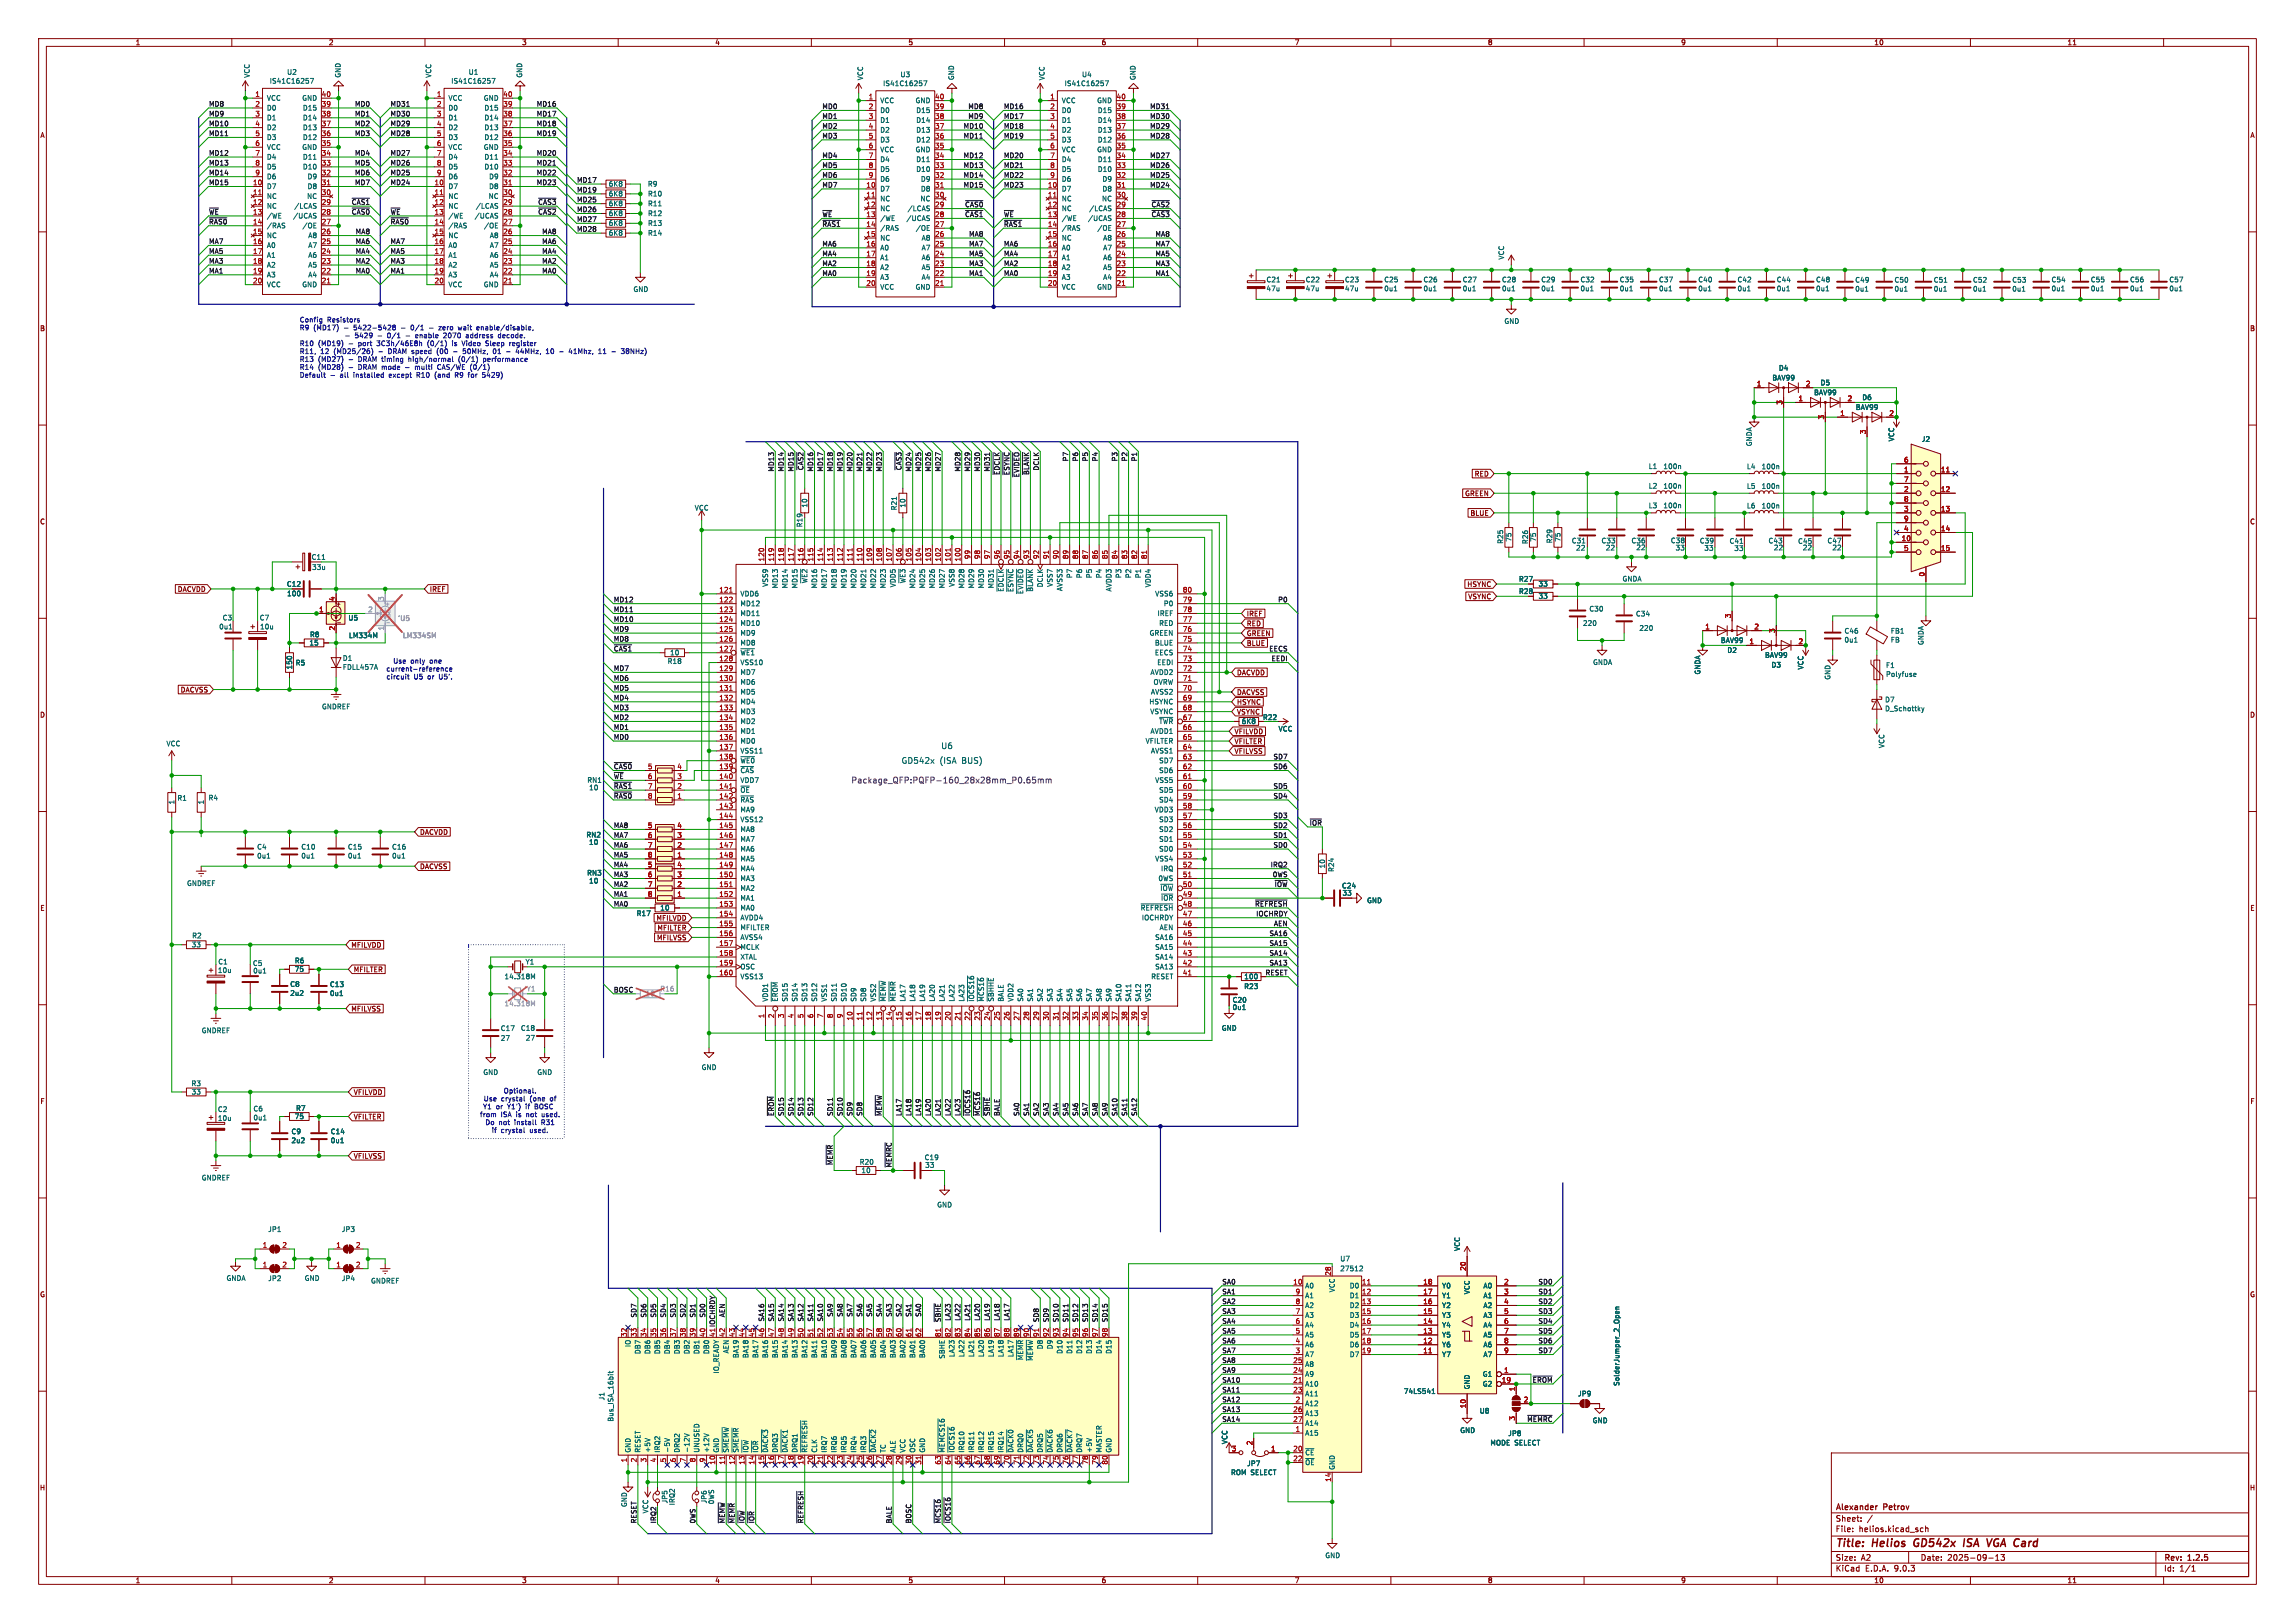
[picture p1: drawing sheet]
<svg xmlns="http://www.w3.org/2000/svg" width="594mm" height="420mm" viewBox="0 0 594 420" stroke-linecap="round" stroke-linejoin="round" font-family="sans-serif">
<defs><g id="words">
<g font-size="2.8" fill="#840000">
<text x="475" y="400.9">Title:</text>
<text x="484.7" y="400.9">Helios</text>
<text x="496.2" y="400.9">GD542x</text>
<text x="509.9" y="400.9">ISA</text>
<text x="516.8" y="400.9">VGA Card</text>
</g>
<g font-size="2.1" fill="#006464">
<text x="233.2" y="197.8">GD542x</text>
<text x="243.2" y="197.8">(ISA</text>
<text x="243.5" y="194">U6</text>
<text x="249" y="197.8">BUS)</text>
</g>
<text font-size="2.1" fill="#840084" x="220.3" y="202.9">Package_QFP:PQFP-160_28x28mm_P0.65mm</text>
<g font-size="2.1" fill="#840000">
<text x="475" y="394">Sheet:</text>
<text x="475" y="391.2">Alexander</text>
<text x="487.6" y="391.2">Petrov</text>
<text x="475" y="396.7">File:</text>
<text x="481.1" y="396.7">helios.kicad_sch</text>
<text x="475" y="406.9">KiCad</text>
<text x="475" y="404.1">Size:</text>
<text x="481.7" y="404.1">A2</text>
<text x="482.7" y="406.9">E.D.A.</text>
<text x="490.3" y="406.9">9.0.3</text>
<text x="497" y="404.1">Date:</text>
<text x="504" y="404.1">2025-09-13</text>
<text x="560" y="404.3">Rev:</text>
<text x="560" y="406.9">Id:</text>
<text x="564.1" y="406.9">1/1</text>
<text x="566.4" y="404.3">1.2.5</text>
</g>
<g font-size="1.8" fill="#840000">
<text x="35" y="11.9">1</text>
<text x="85" y="11.9">2</text>
<text x="135" y="11.9">3</text>
<text x="185" y="11.9">4</text>
<text x="235" y="11.9">5</text>
<text x="285" y="11.9">6</text>
<text x="335" y="11.9">7</text>
<text x="385" y="11.9">8</text>
<text x="435" y="11.9">9</text>
<text x="485" y="11.9">10</text>
<text x="535" y="11.9">11</text>
<text x="10.3" y="35.9">A</text>
<text x="582.3" y="35.9">A</text>
<text x="10.3" y="85.9">B</text>
<text x="582.3" y="85.9">B</text>
<text x="381.6" y="123.5">RED</text>
<text x="379.1" y="128.6">GREEN</text>
<text x="10.3" y="135.9">C</text>
<text x="380.5" y="133.7">BLUE</text>
<text x="582.3" y="135.9">C</text>
<text x="45.9" y="153.4">DACVDD</text>
<text x="111.1" y="153.4">IREF</text>
<text x="379.6" y="152.1">HSYNC</text>
<text x="379.9" y="155.3">VSYNC</text>
<text x="322.6" y="159.7">IREF</text>
<text x="322.6" y="162.2">RED</text>
<text x="322.6" y="164.8">GREEN</text>
<text x="322.6" y="167.3">BLUE</text>
<text x="46.6" y="179.4">DACVSS</text>
<text x="320" y="174.9">DACVDD</text>
<text x="10.3" y="185.9">D</text>
<text x="320" y="180">DACVSS</text>
<text x="320" y="185.1">VSYNC</text>
<text x="320" y="182.6">HSYNC</text>
<text x="582.3" y="185.9">D</text>
<text x="319.4" y="190.2">VFILVDD</text>
<text x="319.4" y="195.3">VFILVSS</text>
<text x="319.4" y="192.7">VFILTER</text>
<text x="108.6" y="216.2">DACVDD</text>
<text x="108.6" y="225.1">DACVSS</text>
<text x="347.4" y="232">33</text>
<text x="10.3" y="235.9">E</text>
<text x="169.8" y="238.4">MFILVDD</text>
<text x="582.3" y="235.9">E</text>
<text x="90.8" y="245.4">MFILVDD</text>
<text x="169.9" y="243.5">MFILVSS</text>
<text x="170" y="241">MFILTER</text>
<text x="91.4" y="251.8">MFILTER</text>
<text x="90.8" y="261.9">MFILVSS</text>
<text x="10.3" y="285.9">F</text>
<text x="91.4" y="283.5">VFILVDD</text>
<text x="582.3" y="285.9">F</text>
<text x="91.4" y="289.9">VFILTER</text>
<text x="91.4" y="300">VFILVSS</text>
<text x="10.3" y="335.9">G</text>
<text x="582.3" y="335.9">G</text>
<text x="10.2" y="385.9">H</text>
<text x="582.2" y="385.9">H</text>
<text x="35" y="409.9">1</text>
<text x="85" y="409.9">2</text>
<text x="135" y="409.9">3</text>
<text x="185" y="409.9">4</text>
<text x="235" y="409.9">5</text>
<text x="285" y="409.9">6</text>
<text x="335" y="409.9">7</text>
<text x="385" y="409.9">8</text>
<text x="435" y="409.9">9</text>
<text x="485" y="409.9">10</text>
<text x="535" y="409.9">11</text>
</g>
<g font-size="1.8" fill="#006464">
<text x="64.8" y="20.3" transform="rotate(-90 64.8 20.3)">VCC</text>
<text x="69.7" y="21.8">IS41C16257</text>
<text x="74.2" y="19.5">U2</text>
<text x="88.4" y="20.2" transform="rotate(-90 88.4 20.2)">GND</text>
<text x="111.8" y="20.3" transform="rotate(-90 111.8 20.3)">VCC</text>
<text x="116.7" y="21.8">IS41C16257</text>
<text x="121.2" y="19.5">U1</text>
<text x="135.4" y="20.2" transform="rotate(-90 135.4 20.2)">GND</text>
<text x="223.6" y="20.9" transform="rotate(-90 223.6 20.9)">VCC</text>
<text x="228.4" y="22.5">IS41C16257</text>
<text x="232.9" y="20.2">U3</text>
<text x="247.1" y="20.9" transform="rotate(-90 247.1 20.9)">GND</text>
<text x="270.6" y="20.9" transform="rotate(-90 270.6 20.9)">VCC</text>
<text x="275.4" y="22.5">IS41C16257</text>
<text x="279.9" y="20.2">U4</text>
<text x="294.1" y="20.9" transform="rotate(-90 294.1 20.9)">GND</text>
<text x="69" y="26.3">VCC</text>
<text x="69" y="28.8">D0</text>
<text x="78.1" y="26.3">GND</text>
<text x="78.3" y="28.8">D15</text>
<text x="116" y="26.3">VCC</text>
<text x="116" y="28.8">D0</text>
<text x="125.1" y="26.3">GND</text>
<text x="125.3" y="28.8">D15</text>
<text x="227.7" y="26.9">VCC</text>
<text x="227.7" y="29.4">D0</text>
<text x="236.8" y="26.9">GND</text>
<text x="237" y="29.4">D15</text>
<text x="274.7" y="26.9">VCC</text>
<text x="274.7" y="29.4">D0</text>
<text x="283.8" y="26.9">GND</text>
<text x="284" y="29.4">D15</text>
<text x="69" y="31.3">D1</text>
<text x="69" y="33.9">D2</text>
<text x="78.3" y="31.3">D14</text>
<text x="78.3" y="33.9">D13</text>
<text x="116" y="31.3">D1</text>
<text x="116" y="33.9">D2</text>
<text x="125.3" y="31.3">D14</text>
<text x="125.3" y="33.9">D13</text>
<text x="227.7" y="32">D1</text>
<text x="227.7" y="34.5">D2</text>
<text x="237" y="32">D14</text>
<text x="237" y="34.5">D13</text>
<text x="274.7" y="32">D1</text>
<text x="274.7" y="34.5">D2</text>
<text x="284" y="32">D14</text>
<text x="284" y="34.5">D13</text>
<text x="69" y="36.4">D3</text>
<text x="69" y="39">VCC</text>
<text x="69" y="41.5">D4</text>
<text x="78.1" y="39">GND</text>
<text x="78.3" y="36.4">D12</text>
<text x="78.3" y="41.5">D11</text>
<text x="116" y="36.4">D3</text>
<text x="116" y="39">VCC</text>
<text x="116" y="41.5">D4</text>
<text x="125.1" y="39">GND</text>
<text x="125.3" y="36.4">D12</text>
<text x="125.3" y="41.5">D11</text>
<text x="227.7" y="37.1">D3</text>
<text x="227.7" y="39.6">VCC</text>
<text x="236.8" y="39.6">GND</text>
<text x="237" y="37.1">D12</text>
<text x="274.7" y="37.1">D3</text>
<text x="274.7" y="39.6">VCC</text>
<text x="283.8" y="39.6">GND</text>
<text x="284" y="37.1">D12</text>
<text x="69" y="44">D5</text>
<text x="69" y="46.6">D6</text>
<text x="78.3" y="44">D10</text>
<text x="79.5" y="46.6">D9</text>
<text x="116" y="44">D5</text>
<text x="116" y="46.6">D6</text>
<text x="125.3" y="44">D10</text>
<text x="126.5" y="46.6">D9</text>
<text x="227.7" y="42.1">D4</text>
<text x="227.7" y="44.7">D5</text>
<text x="227.7" y="47.2">D6</text>
<text x="237" y="42.1">D11</text>
<text x="237" y="44.7">D10</text>
<text x="238.2" y="47.2">D9</text>
<text x="274.7" y="42.1">D4</text>
<text x="274.7" y="44.7">D5</text>
<text x="274.7" y="47.2">D6</text>
<text x="284" y="42.1">D11</text>
<text x="284" y="44.7">D10</text>
<text x="285.2" y="47.2">D9</text>
<text x="69" y="49.1">D7</text>
<text x="69" y="51.7">NC</text>
<text x="79.4" y="51.7">NC</text>
<text x="79.5" y="49.1">D8</text>
<text x="116" y="49.1">D7</text>
<text x="116" y="51.7">NC</text>
<text x="126.4" y="51.7">NC</text>
<text x="126.5" y="49.1">D8</text>
<text x="157.4" y="53.6">6K8</text>
<text x="157.4" y="48.5">6K8</text>
<text x="157.4" y="51">6K8</text>
<text x="167.6" y="48.5">R9</text>
<text x="167.6" y="53.6">R11</text>
<text x="167.6" y="51">R10</text>
<text x="227.7" y="49.8">D7</text>
<text x="227.7" y="52.3">NC</text>
<text x="238.1" y="52.3">NC</text>
<text x="238.2" y="49.8">D8</text>
<text x="274.7" y="49.8">D7</text>
<text x="274.7" y="52.3">NC</text>
<text x="285.1" y="52.3">NC</text>
<text x="285.2" y="49.8">D8</text>
<text x="69" y="54.2">NC</text>
<text x="69" y="56.7">/WE</text>
<text x="69" y="59.3">/RAS</text>
<text x="75.7" y="56.7">/UCAS</text>
<text x="76" y="54.2">/LCAS</text>
<text x="78.2" y="59.3">/OE</text>
<text x="116" y="54.2">NC</text>
<text x="116" y="56.7">/WE</text>
<text x="116" y="59.3">/RAS</text>
<text x="122.7" y="56.7">/UCAS</text>
<text x="123" y="54.2">/LCAS</text>
<text x="125.1" y="59.3">/OE</text>
<text x="157.4" y="58.6">6K8</text>
<text x="157.4" y="56.1">6K8</text>
<text x="167.6" y="58.6">R13</text>
<text x="167.6" y="56.1">R12</text>
<text x="227.7" y="54.8">NC</text>
<text x="227.7" y="57.4">/WE</text>
<text x="227.7" y="59.9">/RAS</text>
<text x="234.5" y="57.4">/UCAS</text>
<text x="234.8" y="54.8">/LCAS</text>
<text x="236.9" y="59.9">/OE</text>
<text x="274.7" y="54.8">NC</text>
<text x="274.7" y="57.4">/WE</text>
<text x="274.7" y="59.9">/RAS</text>
<text x="281.5" y="57.4">/UCAS</text>
<text x="281.8" y="54.8">/LCAS</text>
<text x="283.9" y="59.9">/OE</text>
<text x="69" y="61.8">NC</text>
<text x="69" y="64.4">A0</text>
<text x="79.7" y="61.8">A8</text>
<text x="79.7" y="64.4">A7</text>
<text x="116" y="61.8">NC</text>
<text x="116" y="64.4">A0</text>
<text x="126.7" y="61.8">A8</text>
<text x="126.7" y="64.4">A7</text>
<text x="157.4" y="61.2">6K8</text>
<text x="167.6" y="61.2">R14</text>
<text x="227.7" y="62.5">NC</text>
<text x="227.7" y="65">A0</text>
<text x="238.4" y="62.5">A8</text>
<text x="238.4" y="65">A7</text>
<text x="274.7" y="62.5">NC</text>
<text x="274.7" y="65">A0</text>
<text x="285.4" y="62.5">A8</text>
<text x="285.4" y="65">A7</text>
<text x="69" y="66.9">A1</text>
<text x="69" y="69.4">A2</text>
<text x="69" y="72">A3</text>
<text x="79.7" y="66.9">A6</text>
<text x="79.7" y="69.4">A5</text>
<text x="79.7" y="72">A4</text>
<text x="116" y="66.9">A1</text>
<text x="116" y="69.4">A2</text>
<text x="116" y="72">A3</text>
<text x="126.7" y="66.9">A6</text>
<text x="126.7" y="69.4">A5</text>
<text x="126.7" y="72">A4</text>
<text x="227.7" y="67.5">A1</text>
<text x="227.7" y="70.1">A2</text>
<text x="238.4" y="67.5">A6</text>
<text x="238.4" y="70.1">A5</text>
<text x="274.7" y="67.5">A1</text>
<text x="274.7" y="70.1">A2</text>
<text x="285.4" y="67.5">A6</text>
<text x="285.4" y="70.1">A5</text>
<text x="389.5" y="67.3" transform="rotate(-90 389.5 67.3)">VCC</text>
<text x="69" y="74.5">VCC</text>
<text x="78.1" y="74.5">GND</text>
<text x="116" y="74.5">VCC</text>
<text x="125.1" y="74.5">GND</text>
<text x="163.8" y="75.7">GND</text>
<text x="227.7" y="72.6">A3</text>
<text x="227.7" y="75.2">VCC</text>
<text x="236.8" y="75.2">GND</text>
<text x="238.4" y="72.6">A4</text>
<text x="274.7" y="72.6">A3</text>
<text x="274.7" y="75.2">VCC</text>
<text x="283.8" y="75.2">GND</text>
<text x="285.4" y="72.6">A4</text>
<text x="327.7" y="73.3">C21</text>
<text x="327.7" y="75.6">47u</text>
<text x="337.8" y="73.3">C22</text>
<text x="337.8" y="75.6">47u</text>
<text x="348" y="73.3">C23</text>
<text x="348" y="75.6">47u</text>
<text x="358.1" y="73.3">C25</text>
<text x="358.1" y="75.6">0u1</text>
<text x="368.3" y="73.3">C26</text>
<text x="368.3" y="75.6">0u1</text>
<text x="378.5" y="73.3">C27</text>
<text x="378.5" y="75.6">0u1</text>
<text x="388.6" y="73.3">C28</text>
<text x="388.6" y="75.6">0u1</text>
<text x="398.8" y="73.3">C29</text>
<text x="398.8" y="75.6">0u1</text>
<text x="408.9" y="73.3">C32</text>
<text x="408.9" y="75.6">0u1</text>
<text x="419.1" y="73.3">C35</text>
<text x="419.1" y="75.6">0u1</text>
<text x="429.3" y="73.3">C37</text>
<text x="429.3" y="75.6">0u1</text>
<text x="439.4" y="73.3">C40</text>
<text x="439.4" y="75.6">0u1</text>
<text x="449.6" y="73.3">C42</text>
<text x="449.6" y="75.6">0u1</text>
<text x="459.7" y="73.3">C44</text>
<text x="459.7" y="75.6">0u1</text>
<text x="469.9" y="73.3">C48</text>
<text x="469.9" y="75.6">0u1</text>
<text x="480.1" y="73.3">C49</text>
<text x="480.1" y="75.6">0u1</text>
<text x="490.2" y="73.3">C50</text>
<text x="490.2" y="75.6">0u1</text>
<text x="500.4" y="73.3">C51</text>
<text x="500.4" y="75.6">0u1</text>
<text x="510.5" y="73.3">C52</text>
<text x="510.5" y="75.6">0u1</text>
<text x="520.7" y="73.3">C53</text>
<text x="520.7" y="75.6">0u1</text>
<text x="530.9" y="73.3">C54</text>
<text x="530.9" y="75.6">0u1</text>
<text x="541" y="73.3">C55</text>
<text x="541" y="75.6">0u1</text>
<text x="551.2" y="73.3">C56</text>
<text x="551.2" y="75.6">0u1</text>
<text x="561.3" y="73.3">C57</text>
<text x="561.3" y="75.6">0u1</text>
<text x="389.3" y="84">GND</text>
<text x="458.6" y="98.7">BAV99</text>
<text x="460.3" y="96.1">D4</text>
<text x="471.1" y="99.9">D5</text>
<text x="469.4" y="102.5">BAV99</text>
<text x="480.2" y="106.3">BAV99</text>
<text x="481.9" y="103.7">D6</text>
<text x="453.6" y="115.6" transform="rotate(-90 453.6 115.6)">GNDA</text>
<text x="490.4" y="114.3" transform="rotate(-90 490.4 114.3)">VCC</text>
<text x="497.3" y="114.5">J2</text>
<text x="426.6" y="121.6">L1</text>
<text x="430.4" y="121.6">100n</text>
<text x="452" y="121.6">L4</text>
<text x="455.8" y="121.6">100n</text>
<text x="209.1" y="131.5" transform="rotate(-90 209.1 131.5)">10</text>
<text x="234.5" y="131.5" transform="rotate(-90 234.5 131.5)">10</text>
<text x="426.6" y="131.7">L3</text>
<text x="426.6" y="126.6">L2</text>
<text x="430.4" y="131.7">100n</text>
<text x="430.4" y="126.7">100n</text>
<text x="452" y="126.7">L5</text>
<text x="452" y="131.8">L6</text>
<text x="455.8" y="126.7">100n</text>
<text x="455.8" y="131.8">100n</text>
<text x="179.7" y="132.3">VCC</text>
<text x="207.9" y="136.6" transform="rotate(-90 207.9 136.6)">R19</text>
<text x="232.3" y="132.2" transform="rotate(-90 232.3 132.2)">R21</text>
<text x="389.2" y="140.8" transform="rotate(-90 389.2 140.8)">R25</text>
<text x="391.4" y="140.3" transform="rotate(-90 391.4 140.3)">75</text>
<text x="395.7" y="140.9" transform="rotate(-90 395.7 140.9)">R26</text>
<text x="397.7" y="140.3" transform="rotate(-90 397.7 140.3)">75</text>
<text x="402" y="140.7" transform="rotate(-90 402 140.7)">R29</text>
<text x="404.1" y="140.3" transform="rotate(-90 404.1 140.3)">75</text>
<text x="406.7" y="140.8">C31</text>
<text x="407.8" y="142.7">22</text>
<text x="414.4" y="140.8">C33</text>
<text x="415.5" y="142.6">22</text>
<text x="422.1" y="140.8">C36</text>
<text x="423.4" y="142.6">22</text>
<text x="432.3" y="140.8">C38</text>
<text x="433.6" y="142.6">33</text>
<text x="439.8" y="140.8">C39</text>
<text x="441" y="142.7">33</text>
<text x="447.5" y="140.9">C41</text>
<text x="448.8" y="142.8">33</text>
<text x="457.6" y="140.8">C43</text>
<text x="459" y="142.6">22</text>
<text x="465.3" y="140.9">C45</text>
<text x="466.5" y="142.6">22</text>
<text x="472.9" y="140.8">C47</text>
<text x="474.1" y="142.6">22</text>
<text x="80.5" y="145.1">C11</text>
<text x="80.7" y="147.7">33u</text>
<text x="277.7" y="149.7" transform="rotate(-90 277.7 149.7)">P7</text>
<text x="280.3" y="149.7" transform="rotate(-90 280.3 149.7)">P6</text>
<text x="282.8" y="149.7" transform="rotate(-90 282.8 149.7)">P5</text>
<text x="285.3" y="149.7" transform="rotate(-90 285.3 149.7)">P4</text>
<text x="290.4" y="149.7" transform="rotate(-90 290.4 149.7)">P3</text>
<text x="293" y="149.7" transform="rotate(-90 293 149.7)">P2</text>
<text x="295.5" y="149.7" transform="rotate(-90 295.5 149.7)">P1</text>
<text x="74.1" y="152">C12</text>
<text x="74.2" y="154.5">100</text>
<text x="191.5" y="154.5">VDD6</text>
<text x="199" y="152" transform="rotate(-90 199 152)">VSS9</text>
<text x="201.5" y="152.4" transform="rotate(-90 201.5 152.4)">MD13</text>
<text x="204.1" y="152.4" transform="rotate(-90 204.1 152.4)">MD14</text>
<text x="206.6" y="152.4" transform="rotate(-90 206.6 152.4)">MD15</text>
<text x="209.1" y="151.1" transform="rotate(-90 209.1 151.1)">~{WE2}</text>
<text x="211.7" y="152.4" transform="rotate(-90 211.7 152.4)">MD16</text>
<text x="214.2" y="152.4" transform="rotate(-90 214.2 152.4)">MD17</text>
<text x="216.8" y="152.4" transform="rotate(-90 216.8 152.4)">MD18</text>
<text x="219.3" y="152.4" transform="rotate(-90 219.3 152.4)">MD19</text>
<text x="221.8" y="152.4" transform="rotate(-90 221.8 152.4)">MD20</text>
<text x="224.4" y="152.4" transform="rotate(-90 224.4 152.4)">MD21</text>
<text x="226.9" y="152.4" transform="rotate(-90 226.9 152.4)">MD22</text>
<text x="229.5" y="152.4" transform="rotate(-90 229.5 152.4)">MD23</text>
<text x="232" y="152.1" transform="rotate(-90 232 152.1)">VDD5</text>
<text x="234.5" y="151.1" transform="rotate(-90 234.5 151.1)">~{WE3}</text>
<text x="237.1" y="152.4" transform="rotate(-90 237.1 152.4)">MD24</text>
<text x="239.6" y="152.4" transform="rotate(-90 239.6 152.4)">MD25</text>
<text x="242.2" y="152.4" transform="rotate(-90 242.2 152.4)">MD26</text>
<text x="244.7" y="152.4" transform="rotate(-90 244.7 152.4)">MD27</text>
<text x="247.2" y="152" transform="rotate(-90 247.2 152)">VSS8</text>
<text x="249.8" y="152.4" transform="rotate(-90 249.8 152.4)">MD28</text>
<text x="252.3" y="152.4" transform="rotate(-90 252.3 152.4)">MD29</text>
<text x="254.9" y="152.4" transform="rotate(-90 254.9 152.4)">MD30</text>
<text x="257.4" y="152.4" transform="rotate(-90 257.4 152.4)">MD31</text>
<text x="259.9" y="153.3" transform="rotate(-90 259.9 153.3)">~{EDCLK}</text>
<text x="262.5" y="153.3" transform="rotate(-90 262.5 153.3)">~{ESYNC}</text>
<text x="265" y="153.9" transform="rotate(-90 265 153.9)">~{EVIDEO}</text>
<text x="267.6" y="153.3" transform="rotate(-90 267.6 153.3)">~{BLANK}</text>
<text x="270.1" y="152.1" transform="rotate(-90 270.1 152.1)">DCLK</text>
<text x="272.6" y="152" transform="rotate(-90 272.6 152)">VSS7</text>
<text x="275.2" y="153.1" transform="rotate(-90 275.2 153.1)">AVSS3</text>
<text x="287.9" y="153.2" transform="rotate(-90 287.9 153.2)">AVDD3</text>
<text x="298" y="152.1" transform="rotate(-90 298 152.1)">VDD4</text>
<text x="298.9" y="154.5">VSS6</text>
<text x="393" y="150.7">R27</text>
<text x="393" y="153.9">R28</text>
<text x="398.1" y="152">33</text>
<text x="398.1" y="155.2">33</text>
<text x="419.8" y="150.7">GNDA</text>
<text x="57.5" y="160.7">C3</text>
<text x="67.1" y="160.7">C7</text>
<text x="90.1" y="160.8">U5</text>
<text x="191.5" y="157.1">MD12</text>
<text x="191.5" y="159.6">MD11</text>
<text x="299.5" y="159.6">IREF</text>
<text x="301.1" y="157.1">P0</text>
<text x="411.2" y="158.4">C30</text>
<text x="423.3" y="159.7">C34</text>
<text x="56.6" y="163.1">0u1</text>
<text x="67.2" y="163.1">10u</text>
<text x="80" y="167.2">15</text>
<text x="80.1" y="165.1">R8</text>
<text x="90.2" y="165.3">LM334M</text>
<text x="191.5" y="162.2">MD10</text>
<text x="191.5" y="164.7">MD9</text>
<text x="191.5" y="167.2">MD8</text>
<text x="297.4" y="164.7">GREEN</text>
<text x="298.8" y="167.2">BLUE</text>
<text x="299.9" y="162.2">RED</text>
<text x="409.6" y="162.2">220</text>
<text x="424.2" y="163.4">220</text>
<text x="445.3" y="166.6">BAV99</text>
<text x="477.3" y="164.2">C46</text>
<text x="477.3" y="166.5">0u1</text>
<text x="489.3" y="164.2">FB1</text>
<text x="489.3" y="166.5">FB</text>
<text x="498.1" y="167" transform="rotate(-90 498.1 167)">GNDA</text>
<text x="75.8" y="173.3" transform="rotate(-90 75.8 173.3)">150</text>
<text x="76.4" y="172.4">R5</text>
<text x="88.6" y="171.2">D1</text>
<text x="88.6" y="173.5">FDLL457A</text>
<text x="172.7" y="172">R18</text>
<text x="173.3" y="169.8">10</text>
<text x="191.5" y="169.8">~{WE1}</text>
<text x="191.5" y="172.3">VSS10</text>
<text x="298.8" y="169.8">EECS</text>
<text x="299.4" y="172.3">EEDI</text>
<text x="412.2" y="172.3">GNDA</text>
<text x="447" y="169.1">D2</text>
<text x="456.7" y="170.4">BAV99</text>
<text x="458.4" y="172.9">D3</text>
<text x="467" y="173.4" transform="rotate(-90 467 173.4)">VCC</text>
<text x="488" y="173.1">F1</text>
<text x="191.5" y="174.9">MD7</text>
<text x="191.5" y="177.4">MD6</text>
<text x="191.5" y="179.9">MD5</text>
<text x="297.7" y="174.9">AVDD2</text>
<text x="297.8" y="179.9">AVSS2</text>
<text x="298.4" y="177.4">OVRW</text>
<text x="440.3" y="174.7" transform="rotate(-90 440.3 174.7)">GNDA</text>
<text x="473.9" y="176" transform="rotate(-90 473.9 176)">GND</text>
<text x="488" y="175.4">Polyfuse</text>
<text x="83.2" y="183.7">GNDREF</text>
<text x="191.5" y="182.5">MD4</text>
<text x="191.5" y="185">MD3</text>
<text x="297.4" y="182.5">HSYNC</text>
<text x="297.6" y="185">VSYNC</text>
<text x="487.8" y="181.9">D7</text>
<text x="487.8" y="184.3">D_Schottky</text>
<text x="191.5" y="187.6">MD2</text>
<text x="191.5" y="190.1">MD1</text>
<text x="297.7" y="190.1">AVDD1</text>
<text x="299.9" y="187.6">~{TWR}</text>
<text x="321.3" y="187.6">6K8</text>
<text x="326.8" y="186.5">R22</text>
<text x="330.8" y="189.5">VCC</text>
<text x="43" y="193.3">VCC</text>
<text x="191.5" y="192.6">MD0</text>
<text x="191.5" y="195.2">VSS11</text>
<text x="191.5" y="197.7">~{WE0}</text>
<text x="296.4" y="192.6">VFILTER</text>
<text x="297.8" y="195.2">AVSS1</text>
<text x="299.9" y="197.7">SD7</text>
<text x="487.9" y="193.7" transform="rotate(-90 487.9 193.7)">VCC</text>
<text x="151.9" y="202.8">RN1</text>
<text x="191.5" y="200.3">~{CAS}</text>
<text x="191.5" y="202.8">VDD7</text>
<text x="298.9" y="202.8">VSS5</text>
<text x="299.9" y="200.3">SD6</text>
<text x="45.3" y="208.3" transform="rotate(-90 45.3 208.3)">1</text>
<text x="45.8" y="207.4">R1</text>
<text x="52.9" y="208.3" transform="rotate(-90 52.9 208.3)">1</text>
<text x="53.9" y="207.3">R4</text>
<text x="152.4" y="204.7">10</text>
<text x="191.5" y="205.3">~{OE}</text>
<text x="191.5" y="207.9">~{RAS}</text>
<text x="299.9" y="205.3">SD5</text>
<text x="299.9" y="207.9">SD4</text>
<text x="191.5" y="210.4">MA9</text>
<text x="191.5" y="213">VSS12</text>
<text x="191.5" y="215.5">MA8</text>
<text x="298.7" y="210.4">VDD3</text>
<text x="299.9" y="213">SD3</text>
<text x="299.9" y="215.5">SD2</text>
<text x="66.4" y="220">C4</text>
<text x="77.9" y="220">C10</text>
<text x="89.9" y="220">C15</text>
<text x="101.4" y="220">C16</text>
<text x="151.6" y="216.9">RN2</text>
<text x="152.3" y="218.8">10</text>
<text x="191.5" y="218">MA7</text>
<text x="191.5" y="220.6">MA6</text>
<text x="299.9" y="218">SD1</text>
<text x="299.9" y="220.6">SD0</text>
<text x="66.4" y="222.4">0u1</text>
<text x="77.9" y="222.4">0u1</text>
<text x="89.9" y="222.4">0u1</text>
<text x="101.4" y="222.4">0u1</text>
<text x="151.8" y="226.8">RN3</text>
<text x="191.5" y="223.1">MA5</text>
<text x="191.5" y="225.7">MA4</text>
<text x="298.9" y="223.1">VSS4</text>
<text x="300.4" y="225.7">IRQ</text>
<text x="343.1" y="224.8" transform="rotate(-90 343.1 224.8)">10</text>
<text x="345.5" y="225.8" transform="rotate(-90 345.5 225.8)">R24</text>
<text x="48.3" y="229.5">GNDREF</text>
<text x="152.4" y="228.8">10</text>
<text x="191.5" y="228.2">MA3</text>
<text x="191.5" y="230.7">MA2</text>
<text x="191.5" y="233.3">MA1</text>
<text x="299.7" y="228.2">0WS</text>
<text x="300.2" y="230.7">~{IOW}</text>
<text x="300.4" y="233.3">~{IOR}</text>
<text x="347.2" y="230.1">C24</text>
<text x="353.7" y="233.9">GND</text>
<text x="164.7" y="237.2">R17</text>
<text x="170.8" y="235.8">10</text>
<text x="191.5" y="235.8">MA0</text>
<text x="191.5" y="238.4">AVDD4</text>
<text x="295.1" y="235.8">~{REFRESH}</text>
<text x="295.4" y="238.4">IOCHRDY</text>
<text x="49.5" y="245.3">33</text>
<text x="49.6" y="243">R2</text>
<text x="191.5" y="240.9">MFILTER</text>
<text x="191.5" y="243.4">AVSS4</text>
<text x="191.5" y="246">MCLK</text>
<text x="298.9" y="243.4">SA16</text>
<text x="298.9" y="246">SA15</text>
<text x="300" y="240.9">AEN</text>
<text x="56.3" y="252">10u</text>
<text x="56.4" y="249.8">C1</text>
<text x="65.3" y="250.2">C5</text>
<text x="76.2" y="251.7">75</text>
<text x="76.2" y="249.5">R6</text>
<text x="135.9" y="249.8">Y1</text>
<text x="191.5" y="248.5">XTAL</text>
<text x="191.5" y="251.1">OSC</text>
<text x="298.9" y="248.5">SA14</text>
<text x="298.9" y="251.1">SA13</text>
<text x="65.4" y="252.1">0u1</text>
<text x="75" y="255.6">C8</text>
<text x="75" y="257.9">2u2</text>
<text x="85.3" y="255.6">C13</text>
<text x="85.3" y="257.9">0u1</text>
<text x="130.5" y="253.6">14.318M</text>
<text x="191.5" y="253.6">VSS13</text>
<text x="297.8" y="253.6">RESET</text>
<text x="321.9" y="256.1">R23</text>
<text x="321.9" y="253.6">100</text>
<text x="199" y="259.3" transform="rotate(-90 199 259.3)">VDD1</text>
<text x="201.5" y="259.3" transform="rotate(-90 201.5 259.3)">~{EROM}</text>
<text x="204.1" y="259.3" transform="rotate(-90 204.1 259.3)">SD15</text>
<text x="206.6" y="259.3" transform="rotate(-90 206.6 259.3)">SD14</text>
<text x="209.1" y="259.3" transform="rotate(-90 209.1 259.3)">SD13</text>
<text x="211.7" y="259.3" transform="rotate(-90 211.7 259.3)">SD12</text>
<text x="214.2" y="259.3" transform="rotate(-90 214.2 259.3)">VSS1</text>
<text x="216.8" y="259.3" transform="rotate(-90 216.8 259.3)">SD11</text>
<text x="219.3" y="259.3" transform="rotate(-90 219.3 259.3)">SD10</text>
<text x="221.8" y="259.3" transform="rotate(-90 221.8 259.3)">SD9</text>
<text x="224.4" y="259.3" transform="rotate(-90 224.4 259.3)">SD8</text>
<text x="226.9" y="259.3" transform="rotate(-90 226.9 259.3)">VSS2</text>
<text x="229.5" y="259.3" transform="rotate(-90 229.5 259.3)">~{MEMW}</text>
<text x="232" y="259.3" transform="rotate(-90 232 259.3)">~{MEMR}</text>
<text x="234.5" y="259.3" transform="rotate(-90 234.5 259.3)">LA17</text>
<text x="237.1" y="259.3" transform="rotate(-90 237.1 259.3)">LA18</text>
<text x="239.6" y="259.3" transform="rotate(-90 239.6 259.3)">LA19</text>
<text x="242.2" y="259.3" transform="rotate(-90 242.2 259.3)">LA20</text>
<text x="244.7" y="259.3" transform="rotate(-90 244.7 259.3)">LA21</text>
<text x="247.2" y="259.3" transform="rotate(-90 247.2 259.3)">LA22</text>
<text x="249.8" y="259.3" transform="rotate(-90 249.8 259.3)">LA23</text>
<text x="252.3" y="259.3" transform="rotate(-90 252.3 259.3)">~{IOCS16}</text>
<text x="254.9" y="259.3" transform="rotate(-90 254.9 259.3)">~{MCS16}</text>
<text x="257.4" y="259.3" transform="rotate(-90 257.4 259.3)">~{SBHHE}</text>
<text x="259.9" y="259.3" transform="rotate(-90 259.9 259.3)">BALE</text>
<text x="262.5" y="259.3" transform="rotate(-90 262.5 259.3)">VDD2</text>
<text x="265" y="259.3" transform="rotate(-90 265 259.3)">SA0</text>
<text x="267.6" y="259.3" transform="rotate(-90 267.6 259.3)">SA1</text>
<text x="270.1" y="259.3" transform="rotate(-90 270.1 259.3)">SA2</text>
<text x="272.6" y="259.3" transform="rotate(-90 272.6 259.3)">SA3</text>
<text x="275.2" y="259.3" transform="rotate(-90 275.2 259.3)">SA4</text>
<text x="277.7" y="259.3" transform="rotate(-90 277.7 259.3)">SA5</text>
<text x="280.3" y="259.3" transform="rotate(-90 280.3 259.3)">SA6</text>
<text x="282.8" y="259.3" transform="rotate(-90 282.8 259.3)">SA7</text>
<text x="285.3" y="259.3" transform="rotate(-90 285.3 259.3)">SA8</text>
<text x="287.9" y="259.3" transform="rotate(-90 287.9 259.3)">SA9</text>
<text x="290.4" y="259.3" transform="rotate(-90 290.4 259.3)">SA10</text>
<text x="293" y="259.3" transform="rotate(-90 293 259.3)">SA11</text>
<text x="295.5" y="259.3" transform="rotate(-90 295.5 259.3)">SA12</text>
<text x="298" y="259.3" transform="rotate(-90 298 259.3)">VSS3</text>
<text x="318.9" y="259.7">C20</text>
<text x="318.9" y="261.6">0u1</text>
<text x="52.1" y="267.6">GNDREF</text>
<text x="129.5" y="267">C17</text>
<text x="129.5" y="269.5">27</text>
<text x="134.7" y="266.9">C18</text>
<text x="136" y="269.5">27</text>
<text x="316.1" y="266.9">GND</text>
<text x="49.4" y="281.3">R3</text>
<text x="125" y="278.4">GND</text>
<text x="138.9" y="278.4">GND</text>
<text x="181.5" y="277.1">GND</text>
<text x="49.5" y="283.4">33</text>
<text x="56.3" y="287.9">C2</text>
<text x="65.5" y="287.8">C6</text>
<text x="76.5" y="287.7">R7</text>
<text x="56.3" y="290.3">10u</text>
<text x="65.5" y="290.1">0u1</text>
<text x="75.3" y="293.7">C9</text>
<text x="76.2" y="289.8">75</text>
<text x="85.5" y="293.7">C14</text>
<text x="75.3" y="296">2u2</text>
<text x="85.5" y="296">0u1</text>
<text x="52.1" y="305.7">GNDREF</text>
<text x="222.4" y="301.6">R20</text>
<text x="222.8" y="303.8">10</text>
<text x="239.2" y="300.4">C19</text>
<text x="239.3" y="302.4">33</text>
<text x="242.4" y="312.6">GND</text>
<text x="69.3" y="319">JP1</text>
<text x="88.3" y="319">JP3</text>
<text x="378.1" y="323.8" transform="rotate(-90 378.1 323.8)">VCC</text>
<text x="346.8" y="329.2">27512</text>
<text x="346.8" y="326.6">U7</text>
<text x="58.5" y="331.6">GNDA</text>
<text x="69.3" y="331.7">JP2</text>
<text x="78.7" y="331.6">GND</text>
<text x="88.3" y="331.7">JP4</text>
<text x="95.9" y="332.3">GNDREF</text>
<text x="337.7" y="333.6">A0</text>
<text x="345.7" y="334.5" transform="rotate(-90 345.7 334.5)">VCC</text>
<text x="349.2" y="333.6">D0</text>
<text x="373.1" y="333.6">Y0</text>
<text x="380.6" y="335" transform="rotate(-90 380.6 335)">VCC</text>
<text x="383.8" y="333.6">A0</text>
<text x="337.7" y="336.1">A1</text>
<text x="337.7" y="338.7">A2</text>
<text x="337.7" y="341.2">A3</text>
<text x="349.2" y="336.1">D1</text>
<text x="349.2" y="338.7">D2</text>
<text x="349.2" y="341.2">D3</text>
<text x="373.1" y="336.1">Y1</text>
<text x="373.1" y="338.7">Y2</text>
<text x="373.1" y="341.2">Y3</text>
<text x="383.8" y="336.1">A1</text>
<text x="383.8" y="338.7">A2</text>
<text x="383.8" y="341.2">A3</text>
<text x="337.7" y="343.8">A4</text>
<text x="337.7" y="346.3">A5</text>
<text x="349.2" y="343.8">D4</text>
<text x="349.2" y="346.3">D5</text>
<text x="373.1" y="343.8">Y4</text>
<text x="373.1" y="346.3">Y5</text>
<text x="383.8" y="343.8">A4</text>
<text x="383.8" y="346.3">A5</text>
<text x="163.4" y="348.7" transform="rotate(-90 163.4 348.7)">IO</text>
<text x="166" y="350.5" transform="rotate(-90 166 350.5)">DB7</text>
<text x="168.5" y="350.5" transform="rotate(-90 168.5 350.5)">DB6</text>
<text x="171" y="350.5" transform="rotate(-90 171 350.5)">DB5</text>
<text x="173.6" y="350.5" transform="rotate(-90 173.6 350.5)">DB4</text>
<text x="176.1" y="350.5" transform="rotate(-90 176.1 350.5)">DB3</text>
<text x="178.7" y="350.5" transform="rotate(-90 178.7 350.5)">DB2</text>
<text x="181.2" y="350.5" transform="rotate(-90 181.2 350.5)">DB1</text>
<text x="183.7" y="350.5" transform="rotate(-90 183.7 350.5)">DB0</text>
<text x="188.8" y="350.4" transform="rotate(-90 188.8 350.4)">AEN</text>
<text x="191.4" y="351.6" transform="rotate(-90 191.4 351.6)">BA19</text>
<text x="193.9" y="351.6" transform="rotate(-90 193.9 351.6)">BA18</text>
<text x="196.4" y="351.6" transform="rotate(-90 196.4 351.6)">BA17</text>
<text x="199" y="351.6" transform="rotate(-90 199 351.6)">BA16</text>
<text x="201.5" y="351.6" transform="rotate(-90 201.5 351.6)">BA15</text>
<text x="204.1" y="351.6" transform="rotate(-90 204.1 351.6)">BA14</text>
<text x="206.6" y="351.6" transform="rotate(-90 206.6 351.6)">BA13</text>
<text x="209.1" y="351.6" transform="rotate(-90 209.1 351.6)">BA12</text>
<text x="211.7" y="351.6" transform="rotate(-90 211.7 351.6)">BA11</text>
<text x="214.2" y="351.6" transform="rotate(-90 214.2 351.6)">BA10</text>
<text x="216.8" y="351.6" transform="rotate(-90 216.8 351.6)">BA09</text>
<text x="219.3" y="351.6" transform="rotate(-90 219.3 351.6)">BA08</text>
<text x="221.8" y="351.6" transform="rotate(-90 221.8 351.6)">BA07</text>
<text x="224.4" y="351.6" transform="rotate(-90 224.4 351.6)">BA06</text>
<text x="226.9" y="351.6" transform="rotate(-90 226.9 351.6)">BA05</text>
<text x="229.5" y="351.6" transform="rotate(-90 229.5 351.6)">BA04</text>
<text x="232" y="351.6" transform="rotate(-90 232 351.6)">BA03</text>
<text x="234.5" y="351.6" transform="rotate(-90 234.5 351.6)">BA02</text>
<text x="237.1" y="351.6" transform="rotate(-90 237.1 351.6)">BA01</text>
<text x="239.6" y="351.6" transform="rotate(-90 239.6 351.6)">BA00</text>
<text x="244.7" y="351.7" transform="rotate(-90 244.7 351.7)">SBHE</text>
<text x="247.2" y="351.3" transform="rotate(-90 247.2 351.3)">LA23</text>
<text x="249.8" y="351.3" transform="rotate(-90 249.8 351.3)">LA22</text>
<text x="252.3" y="351.3" transform="rotate(-90 252.3 351.3)">LA21</text>
<text x="254.9" y="351.3" transform="rotate(-90 254.9 351.3)">LA20</text>
<text x="257.4" y="351.3" transform="rotate(-90 257.4 351.3)">LA19</text>
<text x="259.9" y="351.3" transform="rotate(-90 259.9 351.3)">LA18</text>
<text x="262.5" y="351.3" transform="rotate(-90 262.5 351.3)">LA17</text>
<text x="265" y="352.1" transform="rotate(-90 265 352.1)">~{MEMR}</text>
<text x="267.6" y="352.3" transform="rotate(-90 267.6 352.3)">~{MEMW}</text>
<text x="270.1" y="349.3" transform="rotate(-90 270.1 349.3)">D8</text>
<text x="272.6" y="349.3" transform="rotate(-90 272.6 349.3)">D9</text>
<text x="275.2" y="350.5" transform="rotate(-90 275.2 350.5)">D10</text>
<text x="277.7" y="350.5" transform="rotate(-90 277.7 350.5)">D11</text>
<text x="280.3" y="350.5" transform="rotate(-90 280.3 350.5)">D12</text>
<text x="282.8" y="350.5" transform="rotate(-90 282.8 350.5)">D13</text>
<text x="285.3" y="350.5" transform="rotate(-90 285.3 350.5)">D14</text>
<text x="287.9" y="350.5" transform="rotate(-90 287.9 350.5)">D15</text>
<text x="337.7" y="348.8">A6</text>
<text x="337.7" y="351.4">A7</text>
<text x="337.7" y="353.9">A8</text>
<text x="349.2" y="348.8">D6</text>
<text x="349.2" y="351.4">D7</text>
<text x="373.1" y="348.8">Y6</text>
<text x="373.1" y="351.4">Y7</text>
<text x="383.8" y="348.8">A6</text>
<text x="383.8" y="351.4">A7</text>
<text x="186.3" y="355.6" transform="rotate(-90 186.3 355.6)">IO_READY</text>
<text x="337.7" y="356.5">A9</text>
<text x="337.7" y="359">A10</text>
<text x="380.6" y="359.7" transform="rotate(-90 380.6 359.7)">GND</text>
<text x="383.7" y="356.5">G1</text>
<text x="383.7" y="359">G2</text>
<text x="419.3" y="358.8" transform="rotate(-90 419.3 358.8)">SolderJumper_2_Open</text>
<text x="156.6" y="362.5" transform="rotate(-90 156.6 362.5)">J1</text>
<text x="337.7" y="361.5">A11</text>
<text x="337.7" y="364.1">A12</text>
<text x="363.2" y="360.9">74LS541</text>
<text x="382.9" y="366">U8</text>
<text x="408.3" y="361.5">JP9</text>
<text x="159" y="368" transform="rotate(-90 159 368)">Bus_ISA_16bit</text>
<text x="337.7" y="366.6">A13</text>
<text x="337.7" y="369.2">A14</text>
<text x="337.7" y="371.7">A15</text>
<text x="377.8" y="371">GND</text>
<text x="390.2" y="371.8">JP8</text>
<text x="412.1" y="368.5">GND</text>
<text x="163.4" y="376" transform="rotate(-90 163.4 376)">GND</text>
<text x="166" y="376" transform="rotate(-90 166 376)">RESET</text>
<text x="168.5" y="376" transform="rotate(-90 168.5 376)">+5V</text>
<text x="171" y="376" transform="rotate(-90 171 376)">IRQ2</text>
<text x="173.6" y="376" transform="rotate(-90 173.6 376)">-5V</text>
<text x="176.1" y="376" transform="rotate(-90 176.1 376)">DRQ2</text>
<text x="178.7" y="376" transform="rotate(-90 178.7 376)">-12V</text>
<text x="181.2" y="376" transform="rotate(-90 181.2 376)">UNUSED</text>
<text x="183.7" y="376" transform="rotate(-90 183.7 376)">+12V</text>
<text x="186.3" y="376" transform="rotate(-90 186.3 376)">GND</text>
<text x="188.8" y="376" transform="rotate(-90 188.8 376)">~{SMEMW}</text>
<text x="191.4" y="376" transform="rotate(-90 191.4 376)">~{SMEMR}</text>
<text x="193.9" y="376" transform="rotate(-90 193.9 376)">~{IOW}</text>
<text x="196.4" y="376" transform="rotate(-90 196.4 376)">~{IOR}</text>
<text x="199" y="376" transform="rotate(-90 199 376)">~{DACK3}</text>
<text x="201.5" y="376" transform="rotate(-90 201.5 376)">DRQ3</text>
<text x="204.1" y="376" transform="rotate(-90 204.1 376)">~{DACK1}</text>
<text x="206.6" y="376" transform="rotate(-90 206.6 376)">DRQ1</text>
<text x="209.1" y="376" transform="rotate(-90 209.1 376)">~{REFRESH}</text>
<text x="211.7" y="376" transform="rotate(-90 211.7 376)">CLK</text>
<text x="214.2" y="376" transform="rotate(-90 214.2 376)">IRQ7</text>
<text x="216.8" y="376" transform="rotate(-90 216.8 376)">IRQ6</text>
<text x="219.3" y="376" transform="rotate(-90 219.3 376)">IRQ5</text>
<text x="221.8" y="376" transform="rotate(-90 221.8 376)">IRQ4</text>
<text x="224.4" y="376" transform="rotate(-90 224.4 376)">IRQ3</text>
<text x="226.9" y="376" transform="rotate(-90 226.9 376)">~{DACK2}</text>
<text x="229.5" y="376" transform="rotate(-90 229.5 376)">TC</text>
<text x="232" y="376" transform="rotate(-90 232 376)">ALE</text>
<text x="234.5" y="376" transform="rotate(-90 234.5 376)">VCC</text>
<text x="237.1" y="376" transform="rotate(-90 237.1 376)">OSC</text>
<text x="239.6" y="376" transform="rotate(-90 239.6 376)">GND</text>
<text x="244.7" y="376" transform="rotate(-90 244.7 376)">~{MEMCS16}</text>
<text x="247.2" y="376" transform="rotate(-90 247.2 376)">~{IOCS16}</text>
<text x="249.8" y="376" transform="rotate(-90 249.8 376)">IRQ10</text>
<text x="252.3" y="376" transform="rotate(-90 252.3 376)">IRQ11</text>
<text x="254.9" y="376" transform="rotate(-90 254.9 376)">IRQ12</text>
<text x="257.4" y="376" transform="rotate(-90 257.4 376)">IRQ15</text>
<text x="259.9" y="376" transform="rotate(-90 259.9 376)">IRQ14</text>
<text x="262.5" y="376" transform="rotate(-90 262.5 376)">~{DACK0}</text>
<text x="265" y="376" transform="rotate(-90 265 376)">DRQ0</text>
<text x="267.6" y="376" transform="rotate(-90 267.6 376)">~{DACK5}</text>
<text x="270.1" y="376" transform="rotate(-90 270.1 376)">DRQ5</text>
<text x="272.6" y="376" transform="rotate(-90 272.6 376)">~{DACK6}</text>
<text x="275.2" y="376" transform="rotate(-90 275.2 376)">DRQ6</text>
<text x="277.7" y="376" transform="rotate(-90 277.7 376)">~{DACK7}</text>
<text x="280.3" y="376" transform="rotate(-90 280.3 376)">DRQ7</text>
<text x="282.8" y="376" transform="rotate(-90 282.8 376)">+5V</text>
<text x="285.3" y="376" transform="rotate(-90 285.3 376)">MASTER</text>
<text x="287.9" y="376" transform="rotate(-90 287.9 376)">GND</text>
<text x="317.9" y="373.8" transform="rotate(-90 317.9 373.8)">VCC</text>
<text x="337.7" y="376.8">~{CE}</text>
<text x="385.6" y="374.2">MODE SELECT</text>
<text x="318.5" y="381.9">ROM SELECT</text>
<text x="322.7" y="379.6">JP7</text>
<text x="337.7" y="379.3">~{OE}</text>
<text x="345.7" y="380.5" transform="rotate(-90 345.7 380.5)">GND</text>
<text x="172.9" y="389.2" transform="rotate(-90 172.9 389.2)">JP5</text>
<text x="174.9" y="389.7" transform="rotate(-90 174.9 389.7)">IRQ2</text>
<text x="183.1" y="389.2" transform="rotate(-90 183.1 389.2)">JP6</text>
<text x="185" y="389.4" transform="rotate(-90 185 389.4)">0WS</text>
<text x="162.5" y="390.1" transform="rotate(-90 162.5 390.1)">GND</text>
<text x="342.9" y="403.4">GND</text>
</g>
<g font-size="1.8" fill="#0f0f0f">
<text x="54" y="27.7">MD8</text>
<text x="91.8" y="27.7">MD0</text>
<text x="101" y="27.7">MD31</text>
<text x="138.8" y="27.7">MD16</text>
<text x="212.7" y="28.3">MD0</text>
<text x="250.5" y="28.3">MD8</text>
<text x="259.7" y="28.3">MD16</text>
<text x="297.6" y="28.3">MD31</text>
<text x="54" y="35.3">MD11</text>
<text x="54" y="32.8">MD10</text>
<text x="54" y="30.2">MD9</text>
<text x="91.8" y="32.8">MD2</text>
<text x="91.8" y="30.2">MD1</text>
<text x="91.8" y="35.3">MD3</text>
<text x="101" y="30.2">MD30</text>
<text x="101" y="32.8">MD29</text>
<text x="101" y="35.3">MD28</text>
<text x="138.8" y="35.3">MD19</text>
<text x="138.8" y="30.2">MD17</text>
<text x="138.8" y="32.8">MD18</text>
<text x="212.7" y="33.4">MD2</text>
<text x="212.7" y="35.9">MD3</text>
<text x="212.7" y="30.9">MD1</text>
<text x="249.3" y="35.9">MD11</text>
<text x="249.3" y="33.4">MD10</text>
<text x="250.5" y="30.9">MD9</text>
<text x="259.7" y="30.9">MD17</text>
<text x="259.7" y="35.9">MD19</text>
<text x="259.7" y="33.4">MD18</text>
<text x="297.6" y="30.9">MD30</text>
<text x="297.6" y="35.9">MD28</text>
<text x="297.6" y="33.4">MD29</text>
<text x="54" y="40.4">MD12</text>
<text x="91.8" y="40.4">MD4</text>
<text x="101" y="40.4">MD27</text>
<text x="138.8" y="40.4">MD20</text>
<text x="212.7" y="41">MD4</text>
<text x="249.3" y="41">MD12</text>
<text x="259.7" y="41">MD20</text>
<text x="297.6" y="41">MD27</text>
<text x="54" y="45.5">MD14</text>
<text x="54" y="42.9">MD13</text>
<text x="54" y="48">MD15</text>
<text x="91.8" y="42.9">MD5</text>
<text x="91.8" y="48">MD7</text>
<text x="91.8" y="45.5">MD6</text>
<text x="101" y="42.9">MD26</text>
<text x="101" y="45.5">MD25</text>
<text x="101" y="48">MD24</text>
<text x="138.8" y="45.5">MD22</text>
<text x="138.8" y="48">MD23</text>
<text x="138.8" y="42.9">MD21</text>
<text x="149.2" y="47.4">MD17</text>
<text x="212.7" y="43.6">MD5</text>
<text x="212.7" y="46.1">MD6</text>
<text x="249.3" y="43.6">MD13</text>
<text x="249.3" y="46.1">MD14</text>
<text x="259.7" y="46.1">MD22</text>
<text x="259.7" y="43.6">MD21</text>
<text x="297.6" y="43.6">MD26</text>
<text x="297.6" y="46.1">MD25</text>
<text x="90.9" y="53.1">~{CAS1}</text>
<text x="139.2" y="53.1">~{CAS3}</text>
<text x="149.2" y="52.4">MD25</text>
<text x="149.2" y="49.9">MD19</text>
<text x="212.7" y="48.6">MD7</text>
<text x="249.3" y="48.6">MD15</text>
<text x="249.7" y="53.7">~{CAS0}</text>
<text x="259.7" y="48.6">MD23</text>
<text x="297.6" y="48.6">MD24</text>
<text x="297.9" y="53.7">~{CAS2}</text>
<text x="54" y="55.6">~{WE}</text>
<text x="54" y="58.2">~{RAS0}</text>
<text x="90.9" y="55.6">~{CAS0}</text>
<text x="101" y="58.2">~{RAS0}</text>
<text x="101" y="55.6">~{WE}</text>
<text x="139.2" y="55.6">~{CAS2}</text>
<text x="149.2" y="57.5">MD27</text>
<text x="149.2" y="55">MD26</text>
<text x="212.7" y="56.3">~{WE}</text>
<text x="212.7" y="58.8">~{RAS1}</text>
<text x="249.7" y="56.3">~{CAS1}</text>
<text x="259.7" y="58.8">~{RAS1}</text>
<text x="259.7" y="56.3">~{WE}</text>
<text x="297.9" y="56.3">~{CAS3}</text>
<text x="54" y="65.8">MA5</text>
<text x="54" y="63.2">MA7</text>
<text x="91.9" y="65.8">MA4</text>
<text x="91.9" y="60.7">MA8</text>
<text x="91.9" y="63.2">MA6</text>
<text x="101" y="65.8">MA5</text>
<text x="101" y="63.2">MA7</text>
<text x="140.2" y="60.7">MA8</text>
<text x="140.2" y="63.2">MA6</text>
<text x="140.2" y="65.8">MA4</text>
<text x="149.2" y="60.1">MD28</text>
<text x="212.7" y="63.9">MA6</text>
<text x="250.7" y="63.9">MA7</text>
<text x="250.7" y="61.3">MA8</text>
<text x="259.7" y="63.9">MA6</text>
<text x="298.9" y="63.9">MA7</text>
<text x="298.9" y="61.3">MA8</text>
<text x="54" y="70.9">MA1</text>
<text x="54" y="68.3">MA3</text>
<text x="91.9" y="68.3">MA2</text>
<text x="91.9" y="70.9">MA0</text>
<text x="101" y="68.3">MA3</text>
<text x="101" y="70.9">MA1</text>
<text x="140.2" y="68.3">MA2</text>
<text x="140.2" y="70.9">MA0</text>
<text x="212.7" y="69">MA2</text>
<text x="212.7" y="71.5">MA0</text>
<text x="212.7" y="66.4">MA4</text>
<text x="250.7" y="71.5">MA1</text>
<text x="250.7" y="66.4">MA5</text>
<text x="250.7" y="69">MA3</text>
<text x="259.7" y="69">MA2</text>
<text x="259.7" y="71.5">MA0</text>
<text x="259.7" y="66.4">MA4</text>
<text x="298.9" y="66.4">MA5</text>
<text x="298.9" y="69">MA3</text>
<text x="298.9" y="71.5">MA1</text>
<text x="276.6" y="119.5" transform="rotate(-90 276.6 119.5)">P7</text>
<text x="279.1" y="119.5" transform="rotate(-90 279.1 119.5)">P6</text>
<text x="281.7" y="119.5" transform="rotate(-90 281.7 119.5)">P5</text>
<text x="284.2" y="119.5" transform="rotate(-90 284.2 119.5)">P4</text>
<text x="289.3" y="119.5" transform="rotate(-90 289.3 119.5)">P3</text>
<text x="291.8" y="119.5" transform="rotate(-90 291.8 119.5)">P2</text>
<text x="294.4" y="119.5" transform="rotate(-90 294.4 119.5)">P1</text>
<text x="200.4" y="122.2" transform="rotate(-90 200.4 122.2)">MD13</text>
<text x="202.9" y="122.2" transform="rotate(-90 202.9 122.2)">MD14</text>
<text x="205.5" y="122.2" transform="rotate(-90 205.5 122.2)">MD15</text>
<text x="208" y="121.8" transform="rotate(-90 208 121.8)">~{CAS2}</text>
<text x="210.6" y="122.2" transform="rotate(-90 210.6 122.2)">MD16</text>
<text x="213.1" y="122.2" transform="rotate(-90 213.1 122.2)">MD17</text>
<text x="215.6" y="122.2" transform="rotate(-90 215.6 122.2)">MD18</text>
<text x="218.2" y="122.2" transform="rotate(-90 218.2 122.2)">MD19</text>
<text x="220.7" y="122.2" transform="rotate(-90 220.7 122.2)">MD20</text>
<text x="223.3" y="122.2" transform="rotate(-90 223.3 122.2)">MD21</text>
<text x="225.8" y="122.2" transform="rotate(-90 225.8 122.2)">MD22</text>
<text x="228.3" y="122.2" transform="rotate(-90 228.3 122.2)">MD23</text>
<text x="233.4" y="121.8" transform="rotate(-90 233.4 121.8)">~{CAS3}</text>
<text x="236" y="122.2" transform="rotate(-90 236 122.2)">MD24</text>
<text x="238.5" y="122.2" transform="rotate(-90 238.5 122.2)">MD25</text>
<text x="241" y="122.2" transform="rotate(-90 241 122.2)">MD26</text>
<text x="243.6" y="122.2" transform="rotate(-90 243.6 122.2)">MD27</text>
<text x="248.7" y="122.2" transform="rotate(-90 248.7 122.2)">MD28</text>
<text x="251.2" y="122.2" transform="rotate(-90 251.2 122.2)">MD29</text>
<text x="253.7" y="122.2" transform="rotate(-90 253.7 122.2)">MD30</text>
<text x="256.3" y="122.2" transform="rotate(-90 256.3 122.2)">MD31</text>
<text x="258.8" y="123" transform="rotate(-90 258.8 123)">~{EDCLK}</text>
<text x="261.4" y="123.1" transform="rotate(-90 261.4 123.1)">~{ESYNC}</text>
<text x="263.9" y="123.6" transform="rotate(-90 263.9 123.6)">~{EVIDEO}</text>
<text x="266.4" y="123" transform="rotate(-90 266.4 123)">~{BLANK}</text>
<text x="269" y="121.9" transform="rotate(-90 269 121.9)">DCLK</text>
<text x="158.7" y="155.9">MD12</text>
<text x="330.7" y="155.9">P0</text>
<text x="158.7" y="158.5">MD11</text>
<text x="158.7" y="161">MD10</text>
<text x="158.7" y="166.1">MD8</text>
<text x="158.7" y="163.6">MD9</text>
<text x="158.7" y="173.7">MD7</text>
<text x="158.7" y="168.6">~{CAS1}</text>
<text x="328.4" y="168.6">EECS</text>
<text x="329" y="171.2">EEDI</text>
<text x="158.7" y="176.3">MD6</text>
<text x="158.7" y="178.8">MD5</text>
<text x="158.7" y="181.3">MD4</text>
<text x="158.7" y="183.9">MD3</text>
<text x="158.7" y="189">MD1</text>
<text x="158.7" y="186.4">MD2</text>
<text x="158.7" y="191.5">MD0</text>
<text x="329.5" y="196.6">SD7</text>
<text x="158.7" y="199.1">~{CAS0}</text>
<text x="158.7" y="201.7">~{WE}</text>
<text x="329.5" y="199.1">SD6</text>
<text x="158.7" y="206.7">~{RAS0}</text>
<text x="158.7" y="204.2">~{RAS1}</text>
<text x="329.5" y="204.2">SD5</text>
<text x="329.5" y="206.7">SD4</text>
<text x="158.7" y="214.4">MA8</text>
<text x="329.5" y="214.4">SD2</text>
<text x="329.5" y="211.8">SD3</text>
<text x="338.9" y="213.7">~{IOR}</text>
<text x="158.7" y="219.4">MA6</text>
<text x="158.7" y="222">MA5</text>
<text x="158.7" y="216.9">MA7</text>
<text x="329.5" y="219.4">SD0</text>
<text x="329.5" y="216.9">SD1</text>
<text x="158.7" y="227.1">MA3</text>
<text x="158.7" y="224.5">MA4</text>
<text x="328.8" y="224.5">IRQ2</text>
<text x="329.3" y="227.1">0WS</text>
<text x="158.7" y="232.1">MA1</text>
<text x="158.7" y="229.6">MA2</text>
<text x="329.8" y="229.6">~{IOW}</text>
<text x="158.7" y="234.7">MA0</text>
<text x="324.7" y="234.7">~{REFRESH}</text>
<text x="325" y="237.2">IOCHRDY</text>
<text x="329.6" y="239.8">AEN</text>
<text x="328.5" y="242.3">SA16</text>
<text x="328.5" y="244.8">SA15</text>
<text x="328.5" y="247.4">SA14</text>
<text x="328.5" y="249.9">SA13</text>
<text x="158.7" y="256.9">BOSC</text>
<text x="327.4" y="252.5">RESET</text>
<text x="200.4" y="288.9" transform="rotate(-90 200.4 288.9)">~{EROM}</text>
<text x="202.9" y="288.9" transform="rotate(-90 202.9 288.9)">SD15</text>
<text x="205.5" y="288.9" transform="rotate(-90 205.5 288.9)">SD14</text>
<text x="208" y="288.9" transform="rotate(-90 208 288.9)">SD13</text>
<text x="210.6" y="288.9" transform="rotate(-90 210.6 288.9)">SD12</text>
<text x="215.6" y="288.9" transform="rotate(-90 215.6 288.9)">SD11</text>
<text x="218.2" y="288.9" transform="rotate(-90 218.2 288.9)">SD10</text>
<text x="220.7" y="288.9" transform="rotate(-90 220.7 288.9)">SD9</text>
<text x="223.3" y="288.9" transform="rotate(-90 223.3 288.9)">SD8</text>
<text x="228.3" y="288.9" transform="rotate(-90 228.3 288.9)">~{MEMW}</text>
<text x="233.4" y="288.9" transform="rotate(-90 233.4 288.9)">LA17</text>
<text x="236" y="288.9" transform="rotate(-90 236 288.9)">LA18</text>
<text x="238.5" y="288.9" transform="rotate(-90 238.5 288.9)">LA19</text>
<text x="241" y="288.9" transform="rotate(-90 241 288.9)">LA20</text>
<text x="243.6" y="288.9" transform="rotate(-90 243.6 288.9)">LA21</text>
<text x="246.1" y="288.9" transform="rotate(-90 246.1 288.9)">LA22</text>
<text x="248.7" y="288.9" transform="rotate(-90 248.7 288.9)">LA23</text>
<text x="251.2" y="288.9" transform="rotate(-90 251.2 288.9)">~{IOCS16}</text>
<text x="253.7" y="288.9" transform="rotate(-90 253.7 288.9)">~{MCS16}</text>
<text x="256.3" y="288.9" transform="rotate(-90 256.3 288.9)">~{SBHE}</text>
<text x="258.8" y="288.9" transform="rotate(-90 258.8 288.9)">BALE</text>
<text x="263.9" y="288.9" transform="rotate(-90 263.9 288.9)">SA0</text>
<text x="266.4" y="288.9" transform="rotate(-90 266.4 288.9)">SA1</text>
<text x="269" y="288.9" transform="rotate(-90 269 288.9)">SA2</text>
<text x="271.5" y="288.9" transform="rotate(-90 271.5 288.9)">SA3</text>
<text x="274.1" y="288.9" transform="rotate(-90 274.1 288.9)">SA4</text>
<text x="276.6" y="288.9" transform="rotate(-90 276.6 288.9)">SA5</text>
<text x="279.1" y="288.9" transform="rotate(-90 279.1 288.9)">SA6</text>
<text x="281.7" y="288.9" transform="rotate(-90 281.7 288.9)">SA7</text>
<text x="284.2" y="288.9" transform="rotate(-90 284.2 288.9)">SA8</text>
<text x="286.8" y="288.9" transform="rotate(-90 286.8 288.9)">SA9</text>
<text x="289.3" y="288.9" transform="rotate(-90 289.3 288.9)">SA10</text>
<text x="291.8" y="288.9" transform="rotate(-90 291.8 288.9)">SA11</text>
<text x="294.4" y="288.9" transform="rotate(-90 294.4 288.9)">SA12</text>
<text x="215.6" y="301.6" transform="rotate(-90 215.6 301.6)">~{MEMR}</text>
<text x="230.9" y="302.3" transform="rotate(-90 230.9 302.3)">~{MEMRC}</text>
<text x="316.2" y="332.5">SA0</text>
<text x="316.2" y="335">SA1</text>
<text x="398.1" y="335">SD1</text>
<text x="398.1" y="332.5">SD0</text>
<text x="164.8" y="341.1" transform="rotate(-90 164.8 341.1)">SD7</text>
<text x="167.4" y="341.1" transform="rotate(-90 167.4 341.1)">SD6</text>
<text x="169.9" y="341.1" transform="rotate(-90 169.9 341.1)">SD5</text>
<text x="172.5" y="341.1" transform="rotate(-90 172.5 341.1)">SD4</text>
<text x="175" y="341.1" transform="rotate(-90 175 341.1)">SD3</text>
<text x="177.5" y="341.1" transform="rotate(-90 177.5 341.1)">SD2</text>
<text x="180.1" y="341.1" transform="rotate(-90 180.1 341.1)">SD1</text>
<text x="182.6" y="341.1" transform="rotate(-90 182.6 341.1)">SD0</text>
<text x="187.7" y="341" transform="rotate(-90 187.7 341)">AEN</text>
<text x="215.6" y="340.9" transform="rotate(-90 215.6 340.9)">SA9</text>
<text x="218.2" y="340.9" transform="rotate(-90 218.2 340.9)">SA8</text>
<text x="220.7" y="340.9" transform="rotate(-90 220.7 340.9)">SA7</text>
<text x="223.3" y="340.9" transform="rotate(-90 223.3 340.9)">SA6</text>
<text x="225.8" y="340.9" transform="rotate(-90 225.8 340.9)">SA5</text>
<text x="228.3" y="340.9" transform="rotate(-90 228.3 340.9)">SA4</text>
<text x="230.9" y="340.9" transform="rotate(-90 230.9 340.9)">SA3</text>
<text x="233.4" y="340.9" transform="rotate(-90 233.4 340.9)">SA2</text>
<text x="236" y="340.9" transform="rotate(-90 236 340.9)">SA1</text>
<text x="238.5" y="340.9" transform="rotate(-90 238.5 340.9)">SA0</text>
<text x="246.1" y="341.9" transform="rotate(-90 246.1 341.9)">LA23</text>
<text x="248.7" y="341.9" transform="rotate(-90 248.7 341.9)">LA22</text>
<text x="251.2" y="341.9" transform="rotate(-90 251.2 341.9)">LA21</text>
<text x="253.7" y="341.9" transform="rotate(-90 253.7 341.9)">LA20</text>
<text x="256.3" y="341.9" transform="rotate(-90 256.3 341.9)">LA19</text>
<text x="258.8" y="341.9" transform="rotate(-90 258.8 341.9)">LA18</text>
<text x="261.4" y="341.9" transform="rotate(-90 261.4 341.9)">LA17</text>
<text x="316.2" y="337.6">SA2</text>
<text x="316.2" y="340.1">SA3</text>
<text x="398.1" y="337.6">SD2</text>
<text x="398.1" y="340.1">SD3</text>
<text x="185.2" y="346.1" transform="rotate(-90 185.2 346.1)">41 IOCHRDY</text>
<text x="197.9" y="342.1" transform="rotate(-90 197.9 342.1)">SA16</text>
<text x="200.4" y="342.1" transform="rotate(-90 200.4 342.1)">SA15</text>
<text x="202.9" y="342.1" transform="rotate(-90 202.9 342.1)">SA14</text>
<text x="205.5" y="342.1" transform="rotate(-90 205.5 342.1)">SA13</text>
<text x="208" y="342.1" transform="rotate(-90 208 342.1)">SA12</text>
<text x="210.6" y="342.1" transform="rotate(-90 210.6 342.1)">SA11</text>
<text x="213.1" y="342.1" transform="rotate(-90 213.1 342.1)">SA10</text>
<text x="243.6" y="342.3" transform="rotate(-90 243.6 342.3)">~{SBHE}</text>
<text x="269" y="342.3" transform="rotate(-90 269 342.3)">SD8</text>
<text x="271.5" y="342.3" transform="rotate(-90 271.5 342.3)">SD9</text>
<text x="274.1" y="342.3" transform="rotate(-90 274.1 342.3)">SD10</text>
<text x="276.6" y="342.3" transform="rotate(-90 276.6 342.3)">SD11</text>
<text x="279.1" y="342.3" transform="rotate(-90 279.1 342.3)">SD12</text>
<text x="281.7" y="342.3" transform="rotate(-90 281.7 342.3)">SD13</text>
<text x="284.2" y="342.3" transform="rotate(-90 284.2 342.3)">SD14</text>
<text x="286.8" y="342.3" transform="rotate(-90 286.8 342.3)">SD15</text>
<text x="316.2" y="342.6">SA4</text>
<text x="316.2" y="347.7">SA6</text>
<text x="316.2" y="345.2">SA5</text>
<text x="398.1" y="345.2">SD5</text>
<text x="398.1" y="347.7">SD6</text>
<text x="398.1" y="342.6">SD4</text>
<text x="316.2" y="350.3">SA7</text>
<text x="316.2" y="352.8">SA8</text>
<text x="398.1" y="350.3">SD7</text>
<text x="316.2" y="355.3">SA9</text>
<text x="316.2" y="357.9">SA10</text>
<text x="396.6" y="357.9">~{EROM}</text>
<text x="316.2" y="360.4">SA11</text>
<text x="316.2" y="363">SA12</text>
<text x="316.2" y="365.5">SA13</text>
<text x="316.2" y="368">SA14</text>
<text x="395.2" y="368">~{MEMRC}</text>
<text x="164.8" y="394.3" transform="rotate(-90 164.8 394.3)">RESET</text>
<text x="168" y="391.8" transform="rotate(-90 168 391.8)">VCC</text>
<text x="169.9" y="394.3" transform="rotate(-90 169.9 394.3)">IRQ2</text>
<text x="180.1" y="394.3" transform="rotate(-90 180.1 394.3)">0WS</text>
<text x="187.7" y="394.3" transform="rotate(-90 187.7 394.3)">~{MEMW}</text>
<text x="190.2" y="394.3" transform="rotate(-90 190.2 394.3)">~{MEMR}</text>
<text x="192.8" y="394.3" transform="rotate(-90 192.8 394.3)">~{IOW}</text>
<text x="195.3" y="394.3" transform="rotate(-90 195.3 394.3)">~{IOR}</text>
<text x="208" y="394.3" transform="rotate(-90 208 394.3)">~{REFRESH}</text>
<text x="230.9" y="394.3" transform="rotate(-90 230.9 394.3)">BALE</text>
<text x="236" y="394.3" transform="rotate(-90 236 394.3)">BOSC</text>
<text x="243.6" y="394.3" transform="rotate(-90 243.6 394.3)">~{MCS16}</text>
<text x="246.1" y="394.3" transform="rotate(-90 246.1 394.3)">~{IOCS16}</text>
</g>
<g font-size="1.8" fill="#a90000">
<text x="66" y="25.1">1</text>
<text x="66" y="27.7">2</text>
<text x="83.1" y="25.1">40</text>
<text x="83.1" y="27.7">39</text>
<text x="113" y="25.1">1</text>
<text x="113" y="27.7">2</text>
<text x="130.1" y="25.1">40</text>
<text x="130.1" y="27.7">39</text>
<text x="224.7" y="25.8">1</text>
<text x="224.7" y="28.3">2</text>
<text x="241.9" y="25.8">40</text>
<text x="241.9" y="28.3">39</text>
<text x="271.7" y="25.8">1</text>
<text x="271.7" y="28.3">2</text>
<text x="288.9" y="25.8">40</text>
<text x="288.9" y="28.3">39</text>
<text x="66" y="30.2">3</text>
<text x="66" y="32.8">4</text>
<text x="66" y="35.3">5</text>
<text x="83.1" y="30.2">38</text>
<text x="83.1" y="32.8">37</text>
<text x="83.1" y="35.3">36</text>
<text x="113" y="30.2">3</text>
<text x="113" y="32.8">4</text>
<text x="113" y="35.3">5</text>
<text x="130.1" y="30.2">38</text>
<text x="130.1" y="32.8">37</text>
<text x="130.1" y="35.3">36</text>
<text x="224.7" y="30.9">3</text>
<text x="224.7" y="33.4">4</text>
<text x="224.7" y="35.9">5</text>
<text x="241.9" y="30.9">38</text>
<text x="241.9" y="33.4">37</text>
<text x="241.9" y="35.9">36</text>
<text x="271.7" y="30.9">3</text>
<text x="271.7" y="33.4">4</text>
<text x="271.7" y="35.9">5</text>
<text x="288.9" y="30.9">38</text>
<text x="288.9" y="33.4">37</text>
<text x="288.9" y="35.9">36</text>
<text x="66" y="37.8">6</text>
<text x="66" y="40.4">7</text>
<text x="83.1" y="37.8">35</text>
<text x="83.1" y="40.4">34</text>
<text x="113" y="37.8">6</text>
<text x="113" y="40.4">7</text>
<text x="130.1" y="37.8">35</text>
<text x="130.1" y="40.4">34</text>
<text x="224.7" y="38.5">6</text>
<text x="224.7" y="41">7</text>
<text x="241.9" y="38.5">35</text>
<text x="241.9" y="41">34</text>
<text x="271.7" y="38.5">6</text>
<text x="271.7" y="41">7</text>
<text x="288.9" y="38.5">35</text>
<text x="288.9" y="41">34</text>
<text x="66" y="42.9">8</text>
<text x="66" y="45.5">9</text>
<text x="83.1" y="42.9">33</text>
<text x="83.1" y="45.5">32</text>
<text x="113" y="42.9">8</text>
<text x="113" y="45.5">9</text>
<text x="130.1" y="42.9">33</text>
<text x="130.1" y="45.5">32</text>
<text x="224.7" y="43.6">8</text>
<text x="224.7" y="46.1">9</text>
<text x="241.9" y="43.6">33</text>
<text x="241.9" y="46.1">32</text>
<text x="271.7" y="43.6">8</text>
<text x="271.7" y="46.1">9</text>
<text x="288.9" y="43.6">33</text>
<text x="288.9" y="46.1">32</text>
<text x="65.4" y="48">10</text>
<text x="65.4" y="50.5">11</text>
<text x="65.4" y="53.1">12</text>
<text x="83.1" y="48">31</text>
<text x="83.1" y="50.5">30</text>
<text x="83.1" y="53.1">29</text>
<text x="112.4" y="48">10</text>
<text x="112.4" y="50.5">11</text>
<text x="112.4" y="53.1">12</text>
<text x="130.1" y="48">31</text>
<text x="130.1" y="50.5">30</text>
<text x="130.1" y="53.1">29</text>
<text x="224.1" y="48.6">10</text>
<text x="224.1" y="51.2">11</text>
<text x="224.1" y="53.7">12</text>
<text x="241.9" y="48.6">31</text>
<text x="241.9" y="51.2">30</text>
<text x="241.9" y="53.7">29</text>
<text x="271.1" y="48.6">10</text>
<text x="271.1" y="51.2">11</text>
<text x="271.1" y="53.7">12</text>
<text x="288.9" y="48.6">31</text>
<text x="288.9" y="51.2">30</text>
<text x="288.9" y="53.7">29</text>
<text x="65.4" y="55.6">13</text>
<text x="65.4" y="58.2">14</text>
<text x="83.1" y="55.6">28</text>
<text x="83.1" y="58.2">27</text>
<text x="112.4" y="55.6">13</text>
<text x="112.4" y="58.2">14</text>
<text x="130.1" y="55.6">28</text>
<text x="130.1" y="58.2">27</text>
<text x="224.1" y="56.3">13</text>
<text x="224.1" y="58.8">14</text>
<text x="241.9" y="56.3">28</text>
<text x="241.9" y="58.8">27</text>
<text x="271.1" y="56.3">13</text>
<text x="271.1" y="58.8">14</text>
<text x="288.9" y="56.3">28</text>
<text x="288.9" y="58.8">27</text>
<text x="65.4" y="60.7">15</text>
<text x="65.4" y="63.2">16</text>
<text x="65.4" y="65.8">17</text>
<text x="83.1" y="60.7">26</text>
<text x="83.1" y="63.2">25</text>
<text x="83.1" y="65.8">24</text>
<text x="112.4" y="60.7">15</text>
<text x="112.4" y="63.2">16</text>
<text x="112.4" y="65.8">17</text>
<text x="130.1" y="60.7">26</text>
<text x="130.1" y="63.2">25</text>
<text x="130.1" y="65.8">24</text>
<text x="224.1" y="61.3">15</text>
<text x="224.1" y="63.9">16</text>
<text x="241.9" y="61.3">26</text>
<text x="241.9" y="63.9">25</text>
<text x="271.1" y="61.3">15</text>
<text x="271.1" y="63.9">16</text>
<text x="288.9" y="61.3">26</text>
<text x="288.9" y="63.9">25</text>
<text x="65.4" y="68.3">18</text>
<text x="65.4" y="70.9">19</text>
<text x="83.1" y="68.3">23</text>
<text x="83.1" y="70.9">22</text>
<text x="112.4" y="68.3">18</text>
<text x="112.4" y="70.9">19</text>
<text x="130.1" y="68.3">23</text>
<text x="130.1" y="70.9">22</text>
<text x="224.1" y="66.4">17</text>
<text x="224.1" y="69">18</text>
<text x="224.1" y="71.5">19</text>
<text x="241.9" y="66.4">24</text>
<text x="241.9" y="69">23</text>
<text x="241.9" y="71.5">22</text>
<text x="271.1" y="66.4">17</text>
<text x="271.1" y="69">18</text>
<text x="271.1" y="71.5">19</text>
<text x="288.9" y="66.4">24</text>
<text x="288.9" y="69">23</text>
<text x="288.9" y="71.5">22</text>
<text x="65.4" y="73.4">20</text>
<text x="83.1" y="73.4">21</text>
<text x="112.4" y="73.4">20</text>
<text x="130.1" y="73.4">21</text>
<text x="224.1" y="74">20</text>
<text x="241.9" y="74">21</text>
<text x="271.1" y="74">20</text>
<text x="288.9" y="74">21</text>
<text x="454.6" y="100.1">1</text>
<text x="467.3" y="100.1">2</text>
<text x="461.4" y="104.8" transform="rotate(-90 461.4 104.8)">3</text>
<text x="465.4" y="103.9">1</text>
<text x="476.2" y="107.7">1</text>
<text x="478.1" y="103.9">2</text>
<text x="488.9" y="107.7">2</text>
<text x="472.2" y="108.7" transform="rotate(-90 472.2 108.7)">3</text>
<text x="483" y="112.5" transform="rotate(-90 483 112.5)">3</text>
<text x="492.7" y="119.8">6</text>
<text x="492.7" y="122.3">1</text>
<text x="492.7" y="124.8">7</text>
<text x="502.2" y="122.3">11</text>
<text x="492.7" y="127.4">2</text>
<text x="492.7" y="129.9">8</text>
<text x="502.2" y="127.4">12</text>
<text x="492.7" y="132.5">3</text>
<text x="492.7" y="135">9</text>
<text x="492.7" y="137.5">4</text>
<text x="502.2" y="132.5">13</text>
<text x="502.2" y="137.5">14</text>
<text x="492.1" y="140.1">10</text>
<text x="492.7" y="142.6">5</text>
<text x="502.2" y="142.6">15</text>
<text x="197.9" y="145.4" transform="rotate(-90 197.9 145.4)">120</text>
<text x="200.4" y="145.4" transform="rotate(-90 200.4 145.4)">119</text>
<text x="202.9" y="145.4" transform="rotate(-90 202.9 145.4)">118</text>
<text x="205.5" y="145.4" transform="rotate(-90 205.5 145.4)">117</text>
<text x="208" y="145.4" transform="rotate(-90 208 145.4)">116</text>
<text x="210.6" y="145.4" transform="rotate(-90 210.6 145.4)">115</text>
<text x="213.1" y="145.4" transform="rotate(-90 213.1 145.4)">114</text>
<text x="215.6" y="145.4" transform="rotate(-90 215.6 145.4)">113</text>
<text x="218.2" y="145.4" transform="rotate(-90 218.2 145.4)">112</text>
<text x="220.7" y="145.4" transform="rotate(-90 220.7 145.4)">111</text>
<text x="223.3" y="145.4" transform="rotate(-90 223.3 145.4)">110</text>
<text x="225.8" y="145.4" transform="rotate(-90 225.8 145.4)">109</text>
<text x="228.3" y="145.4" transform="rotate(-90 228.3 145.4)">108</text>
<text x="230.9" y="145.4" transform="rotate(-90 230.9 145.4)">107</text>
<text x="233.4" y="145.4" transform="rotate(-90 233.4 145.4)">106</text>
<text x="236" y="145.4" transform="rotate(-90 236 145.4)">105</text>
<text x="238.5" y="145.4" transform="rotate(-90 238.5 145.4)">104</text>
<text x="241" y="145.4" transform="rotate(-90 241 145.4)">103</text>
<text x="243.6" y="145.4" transform="rotate(-90 243.6 145.4)">102</text>
<text x="246.1" y="145.4" transform="rotate(-90 246.1 145.4)">101</text>
<text x="248.7" y="145.4" transform="rotate(-90 248.7 145.4)">100</text>
<text x="251.2" y="144.8" transform="rotate(-90 251.2 144.8)">99</text>
<text x="253.7" y="144.8" transform="rotate(-90 253.7 144.8)">98</text>
<text x="256.3" y="144.8" transform="rotate(-90 256.3 144.8)">97</text>
<text x="258.8" y="144.8" transform="rotate(-90 258.8 144.8)">96</text>
<text x="261.4" y="144.8" transform="rotate(-90 261.4 144.8)">95</text>
<text x="263.9" y="144.8" transform="rotate(-90 263.9 144.8)">94</text>
<text x="266.4" y="144.8" transform="rotate(-90 266.4 144.8)">93</text>
<text x="269" y="144.8" transform="rotate(-90 269 144.8)">92</text>
<text x="271.5" y="144.8" transform="rotate(-90 271.5 144.8)">91</text>
<text x="274.1" y="144.8" transform="rotate(-90 274.1 144.8)">90</text>
<text x="276.6" y="144.8" transform="rotate(-90 276.6 144.8)">89</text>
<text x="279.1" y="144.8" transform="rotate(-90 279.1 144.8)">88</text>
<text x="281.7" y="144.8" transform="rotate(-90 281.7 144.8)">87</text>
<text x="284.2" y="144.8" transform="rotate(-90 284.2 144.8)">86</text>
<text x="286.8" y="144.8" transform="rotate(-90 286.8 144.8)">85</text>
<text x="289.3" y="144.8" transform="rotate(-90 289.3 144.8)">84</text>
<text x="291.8" y="144.8" transform="rotate(-90 291.8 144.8)">83</text>
<text x="294.4" y="144.8" transform="rotate(-90 294.4 144.8)">82</text>
<text x="296.9" y="144.8" transform="rotate(-90 296.9 144.8)">81</text>
<text x="498.2" y="149.3" transform="rotate(-90 498.2 149.3)">0</text>
<text x="86.7" y="155.6" transform="rotate(-90 86.7 155.6)">4</text>
<text x="186" y="153.4">121</text>
<text x="186" y="156">122</text>
<text x="306" y="153.4">80</text>
<text x="306" y="156">79</text>
<text x="82.5" y="158.5">1</text>
<text x="186" y="158.5">123</text>
<text x="186" y="161">124</text>
<text x="306" y="158.5">78</text>
<text x="306" y="161">77</text>
<text x="448.1" y="160.1" transform="rotate(-90 448.1 160.1)">3</text>
<text x="86.7" y="163.3" transform="rotate(-90 86.7 163.3)">2</text>
<text x="186" y="163.6">125</text>
<text x="186" y="166.1">126</text>
<text x="306" y="163.6">76</text>
<text x="306" y="166.1">75</text>
<text x="441.3" y="162.9">1</text>
<text x="452.7" y="166.8">1</text>
<text x="454" y="162.9">2</text>
<text x="459.5" y="163.9" transform="rotate(-90 459.5 163.9)">3</text>
<text x="465.4" y="166.8">2</text>
<text x="186" y="168.7">127</text>
<text x="186" y="171.2">128</text>
<text x="186" y="173.7">129</text>
<text x="306" y="168.7">74</text>
<text x="306" y="171.2">73</text>
<text x="306" y="173.7">72</text>
<text x="186" y="176.3">130</text>
<text x="186" y="178.8">131</text>
<text x="306" y="176.3">71</text>
<text x="306" y="178.8">70</text>
<text x="186" y="181.4">132</text>
<text x="186" y="183.9">133</text>
<text x="306" y="181.4">69</text>
<text x="306" y="183.9">68</text>
<text x="186" y="186.4">134</text>
<text x="186" y="189">135</text>
<text x="186" y="191.5">136</text>
<text x="306" y="186.4">67</text>
<text x="306" y="189">66</text>
<text x="306" y="191.5">65</text>
<text x="186" y="194.1">137</text>
<text x="186" y="196.6">138</text>
<text x="306" y="194.1">64</text>
<text x="306" y="196.6">63</text>
<text x="167.6" y="201.7">6</text>
<text x="167.6" y="199.1">5</text>
<text x="175.2" y="201.7">3</text>
<text x="175.2" y="199.1">4</text>
<text x="186" y="199.1">139</text>
<text x="186" y="201.7">140</text>
<text x="306" y="199.1">62</text>
<text x="306" y="201.7">61</text>
<text x="167.6" y="206.8">8</text>
<text x="167.6" y="204.2">7</text>
<text x="175.2" y="206.8">1</text>
<text x="175.2" y="204.2">2</text>
<text x="186" y="204.2">141</text>
<text x="186" y="206.8">142</text>
<text x="186" y="209.3">143</text>
<text x="306" y="204.2">60</text>
<text x="306" y="206.8">59</text>
<text x="306" y="209.3">58</text>
<text x="167.6" y="214.4">5</text>
<text x="175.2" y="214.4">4</text>
<text x="186" y="211.8">144</text>
<text x="186" y="214.4">145</text>
<text x="306" y="211.8">57</text>
<text x="306" y="214.4">56</text>
<text x="167.6" y="222">8</text>
<text x="167.6" y="219.5">7</text>
<text x="167.6" y="216.9">6</text>
<text x="175.2" y="222">1</text>
<text x="175.2" y="219.5">2</text>
<text x="175.2" y="216.9">3</text>
<text x="186" y="216.9">146</text>
<text x="186" y="219.5">147</text>
<text x="186" y="222">148</text>
<text x="306" y="216.9">55</text>
<text x="306" y="219.5">54</text>
<text x="306" y="222">53</text>
<text x="167.6" y="227.1">6</text>
<text x="167.6" y="224.5">5</text>
<text x="175.2" y="227.1">3</text>
<text x="175.2" y="224.5">4</text>
<text x="186" y="224.5">149</text>
<text x="186" y="227.1">150</text>
<text x="306" y="224.5">52</text>
<text x="306" y="227.1">51</text>
<text x="167.6" y="232.2">8</text>
<text x="167.6" y="229.6">7</text>
<text x="175.2" y="232.2">1</text>
<text x="175.2" y="229.6">2</text>
<text x="186" y="229.6">151</text>
<text x="186" y="232.2">152</text>
<text x="306" y="229.6">50</text>
<text x="306" y="232.2">49</text>
<text x="186" y="234.7">153</text>
<text x="186" y="237.2">154</text>
<text x="186" y="239.8">155</text>
<text x="306" y="234.7">48</text>
<text x="306" y="237.2">47</text>
<text x="306" y="239.8">46</text>
<text x="186" y="242.3">156</text>
<text x="186" y="244.9">157</text>
<text x="306" y="242.3">45</text>
<text x="306" y="244.9">44</text>
<text x="186" y="247.4">158</text>
<text x="186" y="249.9">159</text>
<text x="306" y="247.4">43</text>
<text x="306" y="249.9">42</text>
<text x="186" y="252.5">160</text>
<text x="306" y="252.5">41</text>
<text x="197.9" y="263.6" transform="rotate(-90 197.9 263.6)">1</text>
<text x="200.4" y="263.6" transform="rotate(-90 200.4 263.6)">2</text>
<text x="202.9" y="263.6" transform="rotate(-90 202.9 263.6)">3</text>
<text x="205.5" y="263.6" transform="rotate(-90 205.5 263.6)">4</text>
<text x="208" y="263.6" transform="rotate(-90 208 263.6)">5</text>
<text x="210.6" y="263.6" transform="rotate(-90 210.6 263.6)">6</text>
<text x="213.1" y="263.6" transform="rotate(-90 213.1 263.6)">7</text>
<text x="215.6" y="263.6" transform="rotate(-90 215.6 263.6)">8</text>
<text x="218.2" y="263.6" transform="rotate(-90 218.2 263.6)">9</text>
<text x="220.7" y="264.2" transform="rotate(-90 220.7 264.2)">10</text>
<text x="223.3" y="264.2" transform="rotate(-90 223.3 264.2)">11</text>
<text x="225.8" y="264.2" transform="rotate(-90 225.8 264.2)">12</text>
<text x="228.3" y="264.2" transform="rotate(-90 228.3 264.2)">13</text>
<text x="230.9" y="264.2" transform="rotate(-90 230.9 264.2)">14</text>
<text x="233.4" y="264.2" transform="rotate(-90 233.4 264.2)">15</text>
<text x="236" y="264.2" transform="rotate(-90 236 264.2)">16</text>
<text x="238.5" y="264.2" transform="rotate(-90 238.5 264.2)">17</text>
<text x="241" y="264.2" transform="rotate(-90 241 264.2)">18</text>
<text x="243.6" y="264.2" transform="rotate(-90 243.6 264.2)">19</text>
<text x="246.1" y="264.2" transform="rotate(-90 246.1 264.2)">20</text>
<text x="248.7" y="264.2" transform="rotate(-90 248.7 264.2)">21</text>
<text x="251.2" y="264.2" transform="rotate(-90 251.2 264.2)">22</text>
<text x="253.7" y="264.2" transform="rotate(-90 253.7 264.2)">23</text>
<text x="256.3" y="264.2" transform="rotate(-90 256.3 264.2)">24</text>
<text x="258.8" y="264.2" transform="rotate(-90 258.8 264.2)">25</text>
<text x="261.4" y="264.2" transform="rotate(-90 261.4 264.2)">26</text>
<text x="263.9" y="264.2" transform="rotate(-90 263.9 264.2)">27</text>
<text x="266.4" y="264.2" transform="rotate(-90 266.4 264.2)">28</text>
<text x="269" y="264.2" transform="rotate(-90 269 264.2)">29</text>
<text x="271.5" y="264.2" transform="rotate(-90 271.5 264.2)">30</text>
<text x="274.1" y="264.2" transform="rotate(-90 274.1 264.2)">31</text>
<text x="276.6" y="264.2" transform="rotate(-90 276.6 264.2)">32</text>
<text x="279.1" y="264.2" transform="rotate(-90 279.1 264.2)">33</text>
<text x="281.7" y="264.2" transform="rotate(-90 281.7 264.2)">34</text>
<text x="284.2" y="264.2" transform="rotate(-90 284.2 264.2)">35</text>
<text x="286.8" y="264.2" transform="rotate(-90 286.8 264.2)">36</text>
<text x="289.3" y="264.2" transform="rotate(-90 289.3 264.2)">37</text>
<text x="291.8" y="264.2" transform="rotate(-90 291.8 264.2)">38</text>
<text x="294.4" y="264.2" transform="rotate(-90 294.4 264.2)">39</text>
<text x="296.9" y="264.2" transform="rotate(-90 296.9 264.2)">40</text>
<text x="67.9" y="323">1</text>
<text x="73" y="323">2</text>
<text x="86.9" y="323">1</text>
<text x="92" y="323">2</text>
<text x="67.9" y="328">1</text>
<text x="73" y="328">2</text>
<text x="86.9" y="328">1</text>
<text x="92" y="328">2</text>
<text x="379.5" y="329" transform="rotate(-90 379.5 329)">20</text>
<text x="334.6" y="332.5">10</text>
<text x="335.2" y="335">9</text>
<text x="344.6" y="330.2" transform="rotate(-90 344.6 330.2)">28</text>
<text x="352.4" y="332.5">11</text>
<text x="352.4" y="335">12</text>
<text x="368.3" y="332.5">18</text>
<text x="368.3" y="335">17</text>
<text x="389.2" y="332.5">2</text>
<text x="389.2" y="335">3</text>
<text x="335.2" y="337.6">8</text>
<text x="335.2" y="340.1">7</text>
<text x="352.4" y="337.6">13</text>
<text x="352.4" y="340.1">15</text>
<text x="368.3" y="337.6">16</text>
<text x="368.3" y="340.1">15</text>
<text x="389.2" y="337.6">4</text>
<text x="389.2" y="340.1">5</text>
<text x="162.3" y="346.1" transform="rotate(-90 162.3 346.1)">32</text>
<text x="164.8" y="346.1" transform="rotate(-90 164.8 346.1)">33</text>
<text x="167.4" y="346.1" transform="rotate(-90 167.4 346.1)">34</text>
<text x="169.9" y="346.1" transform="rotate(-90 169.9 346.1)">35</text>
<text x="172.5" y="346.1" transform="rotate(-90 172.5 346.1)">36</text>
<text x="175" y="346.1" transform="rotate(-90 175 346.1)">37</text>
<text x="177.5" y="346.1" transform="rotate(-90 177.5 346.1)">38</text>
<text x="180.1" y="346.1" transform="rotate(-90 180.1 346.1)">39</text>
<text x="182.6" y="346.1" transform="rotate(-90 182.6 346.1)">40</text>
<text x="187.7" y="346.1" transform="rotate(-90 187.7 346.1)">42</text>
<text x="190.2" y="346.1" transform="rotate(-90 190.2 346.1)">43</text>
<text x="192.8" y="346.1" transform="rotate(-90 192.8 346.1)">44</text>
<text x="195.3" y="346.1" transform="rotate(-90 195.3 346.1)">45</text>
<text x="197.9" y="346.1" transform="rotate(-90 197.9 346.1)">46</text>
<text x="200.4" y="346.1" transform="rotate(-90 200.4 346.1)">47</text>
<text x="202.9" y="346.1" transform="rotate(-90 202.9 346.1)">48</text>
<text x="205.5" y="346.1" transform="rotate(-90 205.5 346.1)">49</text>
<text x="208" y="346.1" transform="rotate(-90 208 346.1)">50</text>
<text x="210.6" y="346.1" transform="rotate(-90 210.6 346.1)">51</text>
<text x="213.1" y="346.1" transform="rotate(-90 213.1 346.1)">52</text>
<text x="215.6" y="346.1" transform="rotate(-90 215.6 346.1)">53</text>
<text x="218.2" y="346.1" transform="rotate(-90 218.2 346.1)">54</text>
<text x="220.7" y="346.1" transform="rotate(-90 220.7 346.1)">55</text>
<text x="223.3" y="346.1" transform="rotate(-90 223.3 346.1)">56</text>
<text x="225.8" y="346.1" transform="rotate(-90 225.8 346.1)">57</text>
<text x="228.3" y="346.1" transform="rotate(-90 228.3 346.1)">58</text>
<text x="230.9" y="346.1" transform="rotate(-90 230.9 346.1)">59</text>
<text x="233.4" y="346.1" transform="rotate(-90 233.4 346.1)">60</text>
<text x="236" y="346.1" transform="rotate(-90 236 346.1)">61</text>
<text x="238.5" y="346.1" transform="rotate(-90 238.5 346.1)">62</text>
<text x="243.6" y="346.1" transform="rotate(-90 243.6 346.1)">81</text>
<text x="246.1" y="346.1" transform="rotate(-90 246.1 346.1)">82</text>
<text x="248.7" y="346.1" transform="rotate(-90 248.7 346.1)">83</text>
<text x="251.2" y="346.1" transform="rotate(-90 251.2 346.1)">84</text>
<text x="253.7" y="346.1" transform="rotate(-90 253.7 346.1)">85</text>
<text x="256.3" y="346.1" transform="rotate(-90 256.3 346.1)">86</text>
<text x="258.8" y="346.1" transform="rotate(-90 258.8 346.1)">87</text>
<text x="261.4" y="346.1" transform="rotate(-90 261.4 346.1)">88</text>
<text x="263.9" y="346.1" transform="rotate(-90 263.9 346.1)">89</text>
<text x="266.4" y="346.1" transform="rotate(-90 266.4 346.1)">90</text>
<text x="269" y="346.1" transform="rotate(-90 269 346.1)">91</text>
<text x="271.5" y="346.1" transform="rotate(-90 271.5 346.1)">92</text>
<text x="274.1" y="346.1" transform="rotate(-90 274.1 346.1)">93</text>
<text x="276.6" y="346.1" transform="rotate(-90 276.6 346.1)">94</text>
<text x="279.1" y="346.1" transform="rotate(-90 279.1 346.1)">95</text>
<text x="281.7" y="346.1" transform="rotate(-90 281.7 346.1)">96</text>
<text x="284.2" y="346.1" transform="rotate(-90 284.2 346.1)">97</text>
<text x="286.8" y="346.1" transform="rotate(-90 286.8 346.1)">98</text>
<text x="335.2" y="342.6">6</text>
<text x="335.2" y="345.2">5</text>
<text x="335.2" y="347.7">4</text>
<text x="352.4" y="342.6">16</text>
<text x="352.4" y="345.2">17</text>
<text x="352.4" y="347.7">18</text>
<text x="368.3" y="342.6">14</text>
<text x="368.3" y="345.2">13</text>
<text x="368.3" y="347.7">12</text>
<text x="389.2" y="342.6">6</text>
<text x="389.2" y="345.2">7</text>
<text x="389.2" y="347.7">8</text>
<text x="334.6" y="352.8">25</text>
<text x="335.2" y="350.3">3</text>
<text x="352.4" y="350.3">19</text>
<text x="368.3" y="350.3">11</text>
<text x="389.2" y="350.3">9</text>
<text x="334.6" y="355.3">24</text>
<text x="334.6" y="357.9">21</text>
<text x="388.6" y="357.9">19</text>
<text x="389.2" y="355.3">1</text>
<text x="334.6" y="360.4">23</text>
<text x="334.6" y="365.5">26</text>
<text x="335.2" y="363">2</text>
<text x="379.5" y="364.5" transform="rotate(-90 379.5 364.5)">10</text>
<text x="392.2" y="360.1" transform="rotate(-90 392.2 360.1)">1</text>
<text x="394.3" y="363">2</text>
<text x="334.6" y="368">27</text>
<text x="335.2" y="370.6">1</text>
<text x="392.2" y="367.7" transform="rotate(-90 392.2 367.7)">3</text>
<text x="318.7" y="375.7">3</text>
<text x="324.2" y="374.1" transform="rotate(-90 324.2 374.1)">2</text>
<text x="328.9" y="375.7">1</text>
<text x="334.6" y="375.7">20</text>
<text x="162.3" y="378.5" transform="rotate(-90 162.3 378.5)">1</text>
<text x="164.8" y="378.5" transform="rotate(-90 164.8 378.5)">2</text>
<text x="167.4" y="378.5" transform="rotate(-90 167.4 378.5)">3</text>
<text x="169.9" y="378.5" transform="rotate(-90 169.9 378.5)">4</text>
<text x="172.5" y="378.5" transform="rotate(-90 172.5 378.5)">5</text>
<text x="175" y="378.5" transform="rotate(-90 175 378.5)">6</text>
<text x="177.5" y="378.5" transform="rotate(-90 177.5 378.5)">7</text>
<text x="180.1" y="378.5" transform="rotate(-90 180.1 378.5)">8</text>
<text x="182.6" y="378.5" transform="rotate(-90 182.6 378.5)">9</text>
<text x="185.2" y="379.1" transform="rotate(-90 185.2 379.1)">10</text>
<text x="187.7" y="379.1" transform="rotate(-90 187.7 379.1)">11</text>
<text x="190.2" y="379.1" transform="rotate(-90 190.2 379.1)">12</text>
<text x="192.8" y="379.1" transform="rotate(-90 192.8 379.1)">13</text>
<text x="195.3" y="379.1" transform="rotate(-90 195.3 379.1)">14</text>
<text x="197.9" y="379.1" transform="rotate(-90 197.9 379.1)">15</text>
<text x="200.4" y="379.1" transform="rotate(-90 200.4 379.1)">16</text>
<text x="202.9" y="379.1" transform="rotate(-90 202.9 379.1)">17</text>
<text x="205.5" y="379.1" transform="rotate(-90 205.5 379.1)">18</text>
<text x="208" y="379.1" transform="rotate(-90 208 379.1)">19</text>
<text x="210.6" y="379.1" transform="rotate(-90 210.6 379.1)">20</text>
<text x="213.1" y="379.1" transform="rotate(-90 213.1 379.1)">21</text>
<text x="215.6" y="379.1" transform="rotate(-90 215.6 379.1)">22</text>
<text x="218.2" y="379.1" transform="rotate(-90 218.2 379.1)">23</text>
<text x="220.7" y="379.1" transform="rotate(-90 220.7 379.1)">24</text>
<text x="223.3" y="379.1" transform="rotate(-90 223.3 379.1)">25</text>
<text x="225.8" y="379.1" transform="rotate(-90 225.8 379.1)">26</text>
<text x="228.3" y="379.1" transform="rotate(-90 228.3 379.1)">27</text>
<text x="230.9" y="379.1" transform="rotate(-90 230.9 379.1)">28</text>
<text x="233.4" y="379.1" transform="rotate(-90 233.4 379.1)">29</text>
<text x="236" y="379.1" transform="rotate(-90 236 379.1)">30</text>
<text x="238.5" y="379.1" transform="rotate(-90 238.5 379.1)">31</text>
<text x="243.6" y="379.1" transform="rotate(-90 243.6 379.1)">63</text>
<text x="246.1" y="379.1" transform="rotate(-90 246.1 379.1)">64</text>
<text x="248.7" y="379.1" transform="rotate(-90 248.7 379.1)">65</text>
<text x="251.2" y="379.1" transform="rotate(-90 251.2 379.1)">66</text>
<text x="253.7" y="379.1" transform="rotate(-90 253.7 379.1)">67</text>
<text x="256.3" y="379.1" transform="rotate(-90 256.3 379.1)">68</text>
<text x="258.8" y="379.1" transform="rotate(-90 258.8 379.1)">69</text>
<text x="261.4" y="379.1" transform="rotate(-90 261.4 379.1)">70</text>
<text x="263.9" y="379.1" transform="rotate(-90 263.9 379.1)">71</text>
<text x="266.4" y="379.1" transform="rotate(-90 266.4 379.1)">72</text>
<text x="269" y="379.1" transform="rotate(-90 269 379.1)">73</text>
<text x="271.5" y="379.1" transform="rotate(-90 271.5 379.1)">74</text>
<text x="274.1" y="379.1" transform="rotate(-90 274.1 379.1)">75</text>
<text x="276.6" y="379.1" transform="rotate(-90 276.6 379.1)">76</text>
<text x="279.1" y="379.1" transform="rotate(-90 279.1 379.1)">77</text>
<text x="281.7" y="379.1" transform="rotate(-90 281.7 379.1)">78</text>
<text x="284.2" y="379.1" transform="rotate(-90 284.2 379.1)">79</text>
<text x="286.8" y="379.1" transform="rotate(-90 286.8 379.1)">80</text>
<text x="334.6" y="378.2">22</text>
<text x="344.6" y="383.6" transform="rotate(-90 344.6 383.6)">14</text>
</g>
<g font-size="1.8" fill="#0000c2">
<text x="77.5" y="83.6">Config</text>
<text x="84.7" y="83.6">Resistors</text>
<text x="77.5" y="85.7">R9</text>
<text x="77.5" y="89.8">R10</text>
<text x="81.1" y="85.7">(MD17)</text>
<text x="82.3" y="89.8">(MD19)</text>
<text x="89.1" y="85.7">-</text>
<text x="90.3" y="89.8">-</text>
<text x="91.5" y="87.7">-</text>
<text x="91.9" y="85.7">5422-5428</text>
<text x="93.1" y="89.8">port</text>
<text x="94.3" y="87.7">5429</text>
<text x="98.1" y="89.8">3C3h/46E8h</text>
<text x="100.3" y="87.7">-</text>
<text x="103" y="87.7">0/1</text>
<text x="104.3" y="85.7">-</text>
<text x="107" y="85.7">0/1</text>
<text x="107.9" y="87.7">-</text>
<text x="110.7" y="87.7">enable</text>
<text x="111.3" y="89.8">(0/1)</text>
<text x="114.7" y="85.7">zero</text>
<text x="117.9" y="89.8">is</text>
<text x="118.1" y="87.7">2070</text>
<text x="119.9" y="85.7">wait</text>
<text x="120.7" y="89.8">Video</text>
<text x="124.1" y="87.7">address</text>
<text x="124.9" y="85.7">enable/disable,</text>
<text x="127" y="89.8">Sleep</text>
<text x="132.7" y="87.7">decode.</text>
<text x="133.4" y="89.8">register</text>
<text x="77.5" y="91.8">R11,</text>
<text x="77.5" y="93.9">R13</text>
<text x="77.5" y="95.9">R14</text>
<text x="82.3" y="93.9">(MD27)</text>
<text x="82.3" y="95.9">(MD28)</text>
<text x="82.9" y="91.8">12</text>
<text x="86.5" y="91.8">(MD25/26)</text>
<text x="90.3" y="93.9">-</text>
<text x="90.3" y="95.9">-</text>
<text x="93.1" y="93.9">DRAM timing</text>
<text x="93.1" y="95.9">DRAM mode</text>
<text x="98.3" y="91.8">-</text>
<text x="101" y="91.8">DRAM speed</text>
<text x="106.4" y="93.9">high/normal</text>
<text x="108.3" y="95.9">multi</text>
<text x="113.9" y="91.8">(00</text>
<text x="114.3" y="95.9">CAS/WE</text>
<text x="119.6" y="93.9">(0/1)</text>
<text x="121.1" y="91.8">50MHz,</text>
<text x="123" y="95.9">(0/1)</text>
<text x="126.2" y="93.9">performance</text>
<text x="129.1" y="91.8">01</text>
<text x="135.5" y="91.8">44MHz,</text>
<text x="143.5" y="91.8">10</text>
<text x="147.1" y="91.8">-</text>
<text x="149.8" y="91.8">41Mhz,</text>
<text x="161.2" y="91.8">-</text>
<text x="164" y="91.8">38NHz)</text>
<text x="77.5" y="97.9">Default</text>
<text x="88.2" y="97.9">all</text>
<text x="91.8" y="97.9">installed</text>
<text x="101.2" y="97.9">except</text>
<text x="108.5" y="97.9">R10</text>
<text x="113.4" y="97.9">(and</text>
<text x="118.9" y="97.9">R9</text>
<text x="122.5" y="97.9">for</text>
<text x="126.3" y="97.9">5429)</text>
<text x="99.9" y="174">current-reference</text>
<text x="101.6" y="171.9">Use</text>
<text x="106.3" y="171.9">only</text>
<text x="111.4" y="171.9">one</text>
<text x="99.9" y="176">circuit</text>
<text x="107.1" y="176">U5</text>
<text x="110.8" y="176">or</text>
<text x="113.9" y="176">U5'.</text>
<text x="124.9" y="287.2">Y1</text>
<text x="125.1" y="285.2">Use</text>
<text x="128.4" y="287.2">or</text>
<text x="129.7" y="285.2">crystal</text>
<text x="130.3" y="283.2">Optional.</text>
<text x="131.5" y="287.2">Y1')</text>
<text x="136.4" y="287.2">if</text>
<text x="137.3" y="285.2">(one</text>
<text x="138.9" y="287.2">BOSC</text>
<text x="142.7" y="285.2">of</text>
<text x="124.1" y="289.3">from</text>
<text x="125.5" y="291.3">Do</text>
<text x="127.2" y="293.4">if</text>
<text x="129.1" y="291.3">not</text>
<text x="129.6" y="289.3">ISA is</text>
<text x="129.7" y="293.4">crystal</text>
<text x="133.3" y="291.3">install</text>
<text x="136.5" y="289.3">not</text>
<text x="137.3" y="293.4">used.</text>
<text x="140.4" y="291.3">R31</text>
<text x="140.7" y="289.3">used.</text>
</g>
<g font-size="1.8" fill="#aaa">
<text x="99.4" y="155.6" transform="rotate(-90 99.4 155.6)">3</text>
<text x="95.2" y="158.5">2</text>
<text x="99.4" y="163.3" transform="rotate(-90 99.4 163.3)">1</text>
</g>
<g font-size="1.8" fill="#989898">
<text x="102.9" y="160.9">'U5</text>
<text x="104.1" y="165.3">LM334SM</text>
<text x="135.6" y="256.8">'Y1</text>
<text x="170.8" y="256.8">R16</text>
<text x="130.5" y="260.6">14.318M</text>
<text x="167" y="258">10</text>
</g>
</g></defs>
<g fill="none" stroke="#840000" stroke-width=".26">
<path d="M10 10h574v400h-574zM12 12h570v396h-570zM60 10v2M110 10v2M160 10v2M210 10v2M260 10v2M310 10v2M360 10v2M410 10v2M460 10v2M510 10v2"/>
<path d="M536.6 11.6h.7M560 10v2M10 60h2M582 60h2M10 110h2M582 110h2M232.7 127.6h2v5.1h-2zM233.7 126.4v1.2M233.7 132.7v1.3M427.4 132.7h1.2l.2-.4 .5-.2 .4 .2 .2 .4 .2-.4 .4-.2 .5 .2 .2 .4 .1-.4 .5-.2 .4 .2 .2 .4 .2-.4 .5-.2 .4 .2 .2 .4h1.3M427.4 127.6h1.2l.2-.4 .5-.2 .4 .2 .2 .4 .2-.4 .4-.2 .5 .2 .2 .4 .1-.4 .5-.2 .4 .2 .2 .4 .2-.4 .5-.2 .4 .2 .2 .4h1.3M427.4 122.6h1.2l.2-.5 .5-.2 .4 .2 .2 .5 .2-.5 .4-.2 .5 .2 .2 .5 .1-.5 .5-.2 .4 .2 .2 .5 .2-.5 .5-.2 .4 .2 .2 .5h1.3"/>
<path d="M10 160h2M60.3 160.7v2.7M60.3 165.5v2.8M64.4 163.4h4.6v.6h-4.6zM64.9 162.2h1M65.4 161.7v1M66.7 160.7v2.7M66.7 165.5v2.8M73.9 168.9h2v5.1h-2zM74.9 167.6v1.3M74.9 174v1.3M77.5 166.4h1.2"/>
<path d="M78.7 165.4h5.1v2h-5.1zM83.8 166.4h1.3M582 160h2M10 210h2M582 210h2M72.4 252.1v2.8M72.4 256.9v2.8M73.7 250.8h1.2M74.9 249.8h5.1v2h-5.1zM80 250.8h1.3M82.5 252.1v2.8M82.5 256.9v2.8"/>
<path d="M10 260h2M141 263.5v2.8M141 268.4v2.7M582 260h2M53.6 290.4h4.6v.6h-4.6zM54.1 289.2h1M54.6 288.7v1M55.9 287.7v2.7M55.9 292.5v2.8M10 310h2M54.6 301.6h2.5M55.2 302.3h1.3"/>
<path d="M55.8 302.9h.2M55.9 300.4v1.2M244.5 306.7v1.3h1.2l-1.2 1.2-1.3-1.2h1.3M582 310h2M10 360h2M379.7 365.8v1.2h1.3l-1.3 1.3-1.2-1.3h1.2M474 376h108v32h-108zM582 360h2M162.6 383.5v1.3h1.2l-1.2 1.3-1.3-1.3h1.3M179.6 386.3a1.43 1.43 0 0 0 0 2.1M180.3 384.8v1M180.3 388.9v1"/>
<path d="M474 397.5h108M474 391.5h108M479.5 396.2v.2M479.5 395.4v.2M481.7 393.5v.2M481.7 392.7v.2M484.6 392.1l-1.3 1.9M497.7 395.4h-.4l-.3 .3 .2 .6h.5M498.4 395.5l.6-.1v1M498.4 394.9v1.5M60 408v2M110 408v2"/>
<path d="M160 408v2M210 408v2M260 408v2M310 408v2M360 408v2M410 408v2M460 408v2M474 404.5h108M474 401.5h108M494 401.5v3M510 408v2M514.7 403.2h1.2"/>
<path d="M516.5 403.8h.9M516.5 402.7l.5-.4v1.5M517.9 402.3h.9l-.5 .5 .4 .2v.6l-.2 .2-.6-.2M536.6 409.6h.7M558 401.5v6.5M560 408v2M567.3 406.6h.9M567.3 405.5l.4-.4v1.5"/>
<circle cx="180.3" cy="388.4" r=".51"/>
<circle cx="180.3" cy="386.3" r=".51"/>
</g>
<path d="M495.7 398.5l-.3 .8 .2 .8M508.5 398.2l-.3 2M515.6 398.2l-.9 2M516.3 398.5l-.3 .8 .3 .8M509.1 400.1l.3 .1" fill="none" stroke="#840000" stroke-width=".4"/>
<path d="M485.8 389.7h.1" fill="none" stroke="#840000" stroke-width=".3"/>
<path d="M58.3 163.7h4.1M58.3 165.2h4.1M70.4 255.1h4M70.4 256.7h4M80.5 255.1h4.1M80.5 256.7h4.1M138.9 266.6h4.1M138.9 268.1h4.1" fill="none" stroke="#840000" stroke-width=".51"/>
<path d="M232 128.6v.8M434.8 130.6l.2 .2v.6M434.8 120.4l.2 .2v.7M434.8 125.5l.2 .2v.7M59.3 162.8h.7M88 257.6h.7" fill="none" stroke="#006464" stroke-width=".26"/>
<g fill="#840000" stroke="#840000" stroke-width=".26">
<path d="M53.6 292h4.6v.5h-4.6z"/>
<path d="M64.4 165h4.6v.5h-4.6z"/>
</g>
<path d="M337.2 330.2h15.2v50.8h-15.2z" fill="#ffffc2"/>
<g fill="none" stroke="#840000" stroke-width=".26">
<path d="M75.6 152.4h2.8M75.6 145.4h2.8M76.6 146.7h1M77.1 146.2v1M78.4 143.1h.5v4.6h-.5zM80.4 152.4h2.8M63.5 216.5v2.8M63.5 221.4v2.8M47 244.5h1.3M48.3 243.5h5v2h-5zM53.3 244.5h1.3M72.4 290.2v2.8"/>
<path d="M72.4 295v2.8M220.3 302.9h1.3M221.6 301.9h5.1v2h-5.1zM226.7 302.9h1.3M334.6 332.7h2.6M334.6 335.3h2.6M334.6 337.8h2.6M337.2 330.2h15.2v50.8h-15.2zM344.8 327.7v2.5M352.4 332.7h2.6M352.4 335.3h2.6M352.4 337.8h2.6"/>
<path d="M334.6 340.4h2.6M334.6 342.9h2.6M334.6 345.4h2.6M334.6 348h2.6M334.6 350.5h2.6M334.6 353.1h2.6M334.6 355.6h2.6M334.6 358.1h2.6M352.4 340.4h2.6M352.4 342.9h2.6M352.4 345.4h2.6M352.4 348h2.6"/>
<path d="M352.4 350.5h2.6M334.6 360.7h2.6M334.6 363.2h2.6M334.6 365.8h2.6M334.6 368.3h2.6M334.6 370.8h2.6M334.6 375.9h2.6M334.6 378.5h2.6M344.8 381v2.5"/>
</g>
<path d="M353.9 332.3h.8M336.2 357.7h.7" fill="none" stroke="#a90000" stroke-width=".26"/>
<path d="M83.4 144.8h.7M69.1 222.1h.8M352.1 327.6l.5 .1 .1 .3-.8 .9h.8" fill="none" stroke="#006464" stroke-width=".26"/>
<path d="M78.6 150.4v4M80.1 150.4v4M61.5 219.6h4M61.5 221.1h4M70.4 293.2h4M70.4 294.8h4" fill="none" stroke="#840000" stroke-width=".51"/>
<path d="M79.9 143.1h.5v4.6h-.5z" fill="#840000" stroke="#840000" stroke-width=".26"/>
<path d="M97.2 155.6h5v6.3h-5z" fill="#f0f0f0"/>
<g fill="none" stroke="#a1a1a1" stroke-width=".26">
<path d="M94.6 158.8h3.8M97.2 155.6h5v6.3h-5zM97.5 158.5l.9 .3-.9 .2zM99.4 159.6h.5l-.2 .5zM99.7 153.7v3.1M99.7 157.4v2.7M99.9 156.3h.8M100.3 156v.7M99.7 160.7v3.1M100.1 161.2h.7"/>
<circle cx="99.7" cy="159.4" r="1.27"/>
<circle cx="99.7" cy="158.1" r="1.27"/>
</g>
<path d="M112.3 164.7l.4-.9v1.2" fill="none" stroke="#989898" stroke-width=".26"/>
<path d="M95.4 153.9l8.6 9.7M104 153.9l-8.6 9.7" fill="none" stroke="#e65255" stroke-width=".46"/>
<path d="M416.6 69.9v2.7M416.6 74.7v2.8M85.7 170.2h2.6l-1.3 2.5zM85.7 172.7h2.6M87 167.6v7.7" fill="none" stroke="#840000" stroke-width=".26"/>
<path d="M421.8 75.3h.7M97.3 172l.4 1.2" fill="none" stroke="#006464" stroke-width=".26"/>
<path d="M414.5 72.9h4.1M414.5 74.4h4.1" fill="none" stroke="#840000" stroke-width=".51"/>
<path d="M84.5 155.7h4.8v5.8h-4.8z" fill="#ffffc2"/>
<g fill="none" stroke="#840000" stroke-width=".26">
<path d="M322.8 72.6h4.6v.6h-4.6zM323.3 71.4h1.1M323.8 70.9v1M325.1 69.9v2.7M325.1 74.7v2.8M333 72.6h4.6v.6h-4.6zM333.5 71.4h1M334 70.9v1M335.3 69.9v2.7M335.3 74.7v2.8M386.1 69.9v2.7M386.1 74.7v2.8"/>
<path d="M391.2 66l-.8 1.3M391.2 66l.7 1.3M391.2 66v2.6M406.4 69.9v2.7M406.4 74.7v2.8M426.7 69.9v2.7M426.7 74.7v2.8M436.9 69.9v2.7M436.9 74.7v2.8M447 69.9v2.7M447 74.7v2.8M207.3 127.6h2v5.1h-2z"/>
<path d="M208.3 126.4v1.2M208.3 132.7v1.3M81.9 158.8h3.8M84.5 155.7h4.8v5.8h-4.8zM84.8 158.5l.9 .3-.9 .2zM86.7 159.6h.5l-.2 .5zM87 153.7v3.1M87 157.4v2.7M87.2 156.3h.8M87.6 156v.7M185.4 158.8h5.1M185.4 153.7h5.1"/>
<path d="M185.4 156.2h5.1M190.5 146.1h114.3v114.3h-109.2l-5.1-5.1zM198.1 141v5.1M200.7 141v5.1M203.2 141v5.1M205.7 141v5.1M208.3 141v3.8M210.8 141v5.1M213.4 141v5.1M215.9 141v5.1M218.4 141v5.1M221 141v5.1"/>
<path d="M223.5 141v5.1M226.1 141v5.1M228.6 141v5.1M231.1 141v5.1M233.7 141v3.8M236.2 141v5.1M238.8 141v5.1M241.3 141v5.1M243.8 141v5.1M246.4 141v5.1M248.9 141v5.1M251.5 141v5.1"/>
<path d="M254 141v5.1M256.5 141v5.1M259.1 141v3.8M261.6 141v3.8M264.2 141v3.8M266.7 141v3.8M268.6 146.1l.6 1.2 .7-1.2M269.2 141v5.1M271.8 141v5.1M274.3 141v5.1M276.9 141v5.1M279.4 141v5.1"/>
<path d="M281.9 141v5.1M284.5 141v5.1M287 141v5.1M289.6 141v5.1M292.1 141v5.1M294.6 141v5.1M297.2 141v5.1M304.8 158.8h5.1M304.8 153.7h5.1M304.8 156.2h5.1M408.3 154.9v2.8M408.3 159.8v2.8"/>
<path d="M85.7 179.7h2.6M87 160.7v3.1M87 178.4v1.3M87.4 161.2h.7M170.8 168.9h1.3M172.1 167.9h5.1v2h-5.1zM177.2 168.9h1.2M185.4 168.9h3.8M185.4 161.3h5.1M185.4 163.8h5.1M185.4 166.4h5.1M185.4 171.5h5.1"/>
<path d="M185.4 174h5.1M185.4 176.5h5.1M185.4 179.1h5.1M304.8 168.9h5.1M304.8 161.3h5.1M304.8 163.8h5.1M304.8 166.4h5.1M304.8 171.5h5.1M304.8 174h5.1M304.8 176.5h5.1M304.8 179.1h5.1M44.4 194.3v2.6"/>
<path d="M44.4 194.3l-.7 1.3M44.4 194.3l.8 1.3M86.4 180.3h1.2M86.9 181h.2M185.4 186.7h5.1M185.4 181.6h5.1M185.4 184.2h5.1M185.4 189.2h5.1M185.4 191.8h5.1M185.4 194.3h5.1M185.4 196.9h3.8M185.4 199.4h3.8"/>
<path d="M304.8 181.6h5.1M304.8 184.2h5.1M304.8 189.2h5.1M304.8 191.8h5.1M304.8 194.3h5.1M304.8 196.9h5.1M304.8 199.4h5.1M306.1 186.7h3.8M330.8 186.7h2.6M332.1 185.9l1.3 .8M333.4 186.7l-1.3 .8M43.4 205.1h2.1v5.1h-2.1z"/>
<path d="M44.4 203.8v1.3M44.4 210.2v1.3M51.1 205.1h2v5.1h-2zM52.1 203.8v1.3M52.1 210.2v1.3M74.9 216.5v2.8M87 216.5v2.8M185.4 201.9h5.1M185.4 204.5h3.8M185.4 207h3.8M185.4 209.6h5.1M185.4 212.1h5.1"/>
<path d="M185.4 214.6h5.1M185.4 217.2h5.1M185.4 219.7h5.1M304.8 201.9h5.1M304.8 204.5h5.1M304.8 207h5.1M304.8 209.6h5.1M304.8 212.1h5.1M304.8 214.6h5.1M304.8 217.2h5.1M304.8 219.7h5.1M50.8 225.4h2.5"/>
<path d="M51.4 226.1h1.3M51.9 226.7h.3M52.1 224.2v1.2M74.9 221.4v2.8M87 221.4v2.8M185.4 222.3h5.1M185.4 224.8h5.1M185.4 227.3h5.1M185.4 229.9h5.1M185.4 232.4h5.1M185.4 235h5.1M185.4 237.5h5.1"/>
<path d="M304.8 222.3h5.1M304.8 224.8h5.1M304.8 227.3h5.1M304.8 237.5h5.1M306.1 229.9h3.8M306.1 232.4h3.8M306.1 235h3.8M185.4 240h5.1M185.4 242.6h5.1M185.4 245.1h5.1M185.4 247.7h5.1M185.4 250.2h5.1"/>
<path d="M185.4 252.7h5.1M190.5 244.5l1.3 .6-1.3 .6M190.5 249.6l1.3 .6-1.3 .6M304.8 240h5.1M304.8 242.6h5.1M304.8 245.1h5.1M304.8 247.7h5.1M304.8 250.2h5.1M304.8 252.7h5.1M127 272.4v1.3h1.3l-1.3 1.3-1.3-1.3h1.3M141 272.4v1.3h1.2l-1.2 1.3-1.3-1.3h1.3M198.1 260.4v5"/>
<path d="M200.7 261.6v3.8M203.2 260.4v5M205.7 260.4v5M208.3 260.4v5M210.8 260.4v5M213.4 260.4v5M215.9 260.4v5M218.4 260.4v5M221 260.4v5M223.5 260.4v5M226.1 260.4v5M228.6 261.6v3.8"/>
<path d="M231.1 261.6v3.8M233.7 260.4v5M236.2 260.4v5M238.8 260.4v5M241.3 260.4v5M243.8 260.4v5M246.4 260.4v5M248.9 260.4v5M251.5 261.6v3.8M254 261.6v3.8M256.5 261.6v3.8M259.1 260.4v5"/>
<path d="M261.6 260.4v5M264.2 260.4v5M266.7 260.4v5M269.2 260.4v5M271.8 260.4v5M274.3 260.4v5M276.9 260.4v5M279.4 260.4v5M281.9 260.4v5M284.5 260.4v5M287 260.4v5M289.6 260.4v5"/>
<path d="M292.1 260.4v5M294.6 260.4v5M297.2 260.4v5M64.8 287.7v2.7M64.8 292.5v2.8M73.7 288.9h1.2M74.9 287.9h5.1v2h-5.1zM80 288.9h1.3M82.5 290.2v2.8M82.5 295v2.8M67.3 328.3h2.5M70.1 327.6l.8-.3v2a1.02 1.02 0 0 1-1-.6 1.02 1.02 0 0 1 .2-1.1z"/>
<path d="M71.4 327.3a1.02 1.02 0 0 1 1 1 1.02 1.02 0 0 1-1 1zM72.4 328.3h2.5M80.6 326.4v1.3h1.3l-1.3 1.2-1.2-1.2h1.2M86.4 328.3h2.5M86.4 323.2h2.5M89.2 327.6l.7-.3v2a1.01 1.01 0 0 1-.9-.6 1.01 1.01 0 0 1 .2-1.1zM89.9 322.2v2a1.01 1.01 0 0 1-1-1 1.01 1.01 0 0 1 1-1M90.4 322.2a1.02 1.02 0 0 1 1 1 1.02 1.02 0 0 1-1 1zM90.4 327.3a1.02 1.02 0 0 1 1 1 1.02 1.02 0 0 1-1 1zM91.4 328.3h2.6M91.4 323.2h2.6M98.4 328.3h2.6"/>
<path d="M99.1 328.9h1.2M99.6 329.6h.2M99.7 327v1.3M379.7 322.6l-.7 1.3M379.7 322.6l.8 1.3M379.7 322.6v2.5M166.9 386.1l.7 1.3M167.6 384.8v2.6M168.4 386.1l-.8 1.3"/>
<circle cx="87" cy="158.1" r="1.27"/>
<circle cx="87" cy="159.4" r="1.27"/>
<circle cx="189.9" cy="168.9" r=".63"/>
<circle cx="189.9" cy="199.4" r=".63"/>
<circle cx="189.9" cy="196.8" r=".63"/>
<circle cx="189.9" cy="207" r=".63"/>
<circle cx="189.9" cy="204.5" r=".63"/>
<circle cx="200.7" cy="261" r=".63"/>
<circle cx="228.6" cy="261" r=".63"/>
<circle cx="231.1" cy="261" r=".63"/>
<circle cx="251.5" cy="261" r=".63"/>
<circle cx="254" cy="261" r=".63"/>
<circle cx="256.5" cy="261" r=".63"/>
</g>
<g fill="none" stroke="#840000" stroke-width=".51">
<path d="M384 72.9h4.1M384 74.4h4.1M404.4 72.9h4M404.4 74.4h4M424.7 72.9h4.1M424.7 74.4h4.1M434.8 72.9h4.1M434.8 74.4h4.1M445 72.9h4.1M445 74.4h4.1M406.3 158h4M406.3 159.5h4"/>
<path d="M72.9 219.6h4.1M85 219.6h4M72.9 221.1h4.1M85 221.1h4M62.7 290.7h4.1M62.7 292.2h4.1M80.5 293.2h4.1M80.5 294.8h4.1"/>
</g>
<g fill="none" stroke="#006464" stroke-width=".26">
<path d="M330.5 73h.7M391.3 75.3h.8M411.7 75.3h.7M432 75.3h.7M442.1 75.3h.8M452.3 75.3h.7M195.8 159.3h.7M207.2 147.3v3.5M224.1 147.4v.7M232.6 147.3v3.5M257.1 147.4v.7M258 147.3v5.7"/>
<path d="M260.6 147.3v5.8M263.1 147.3v6.3M265.7 147.3v5.7M191.7 167.9h3.6M191.7 195.8h3.6M191.7 198.3h3.4M196.6 194.9h.7M300.1 185.6h3.5M191.7 206h3.4M80.6 222.1h.7M92.6 222.1h.8M295.3 233.9h8.3"/>
<path d="M300.4 228.8h3.2M300.6 231.4h3M199.6 254.2v4.9M216.5 254.6v.7M227.6 253.9v5.2M230.1 254v5.1M250.4 252.5v6.6M253 253v6.1M255.5 253.1v6M68.2 289.8h.7M88.2 295.7h.7"/>
</g>
<g fill="#840000" stroke="#840000" stroke-width=".26">
<path d="M70.6 327.8h1v1h-1z"/>
<path d="M70.1 327.6l.8-.3v2a1.02 1.02 0 0 1-1-.6 1.02 1.02 0 0 1 .2-1.1z"/>
<path d="M71.4 327.3a1.02 1.02 0 0 1 1 1 1.02 1.02 0 0 1-1 1z"/>
<path d="M89.7 322.7h1v1h-1z"/>
<path d="M89.2 322.5l.7-.3v2a1.01 1.01 0 0 1-.9-.6 1.01 1.01 0 0 1 .2-1.1z"/>
<path d="M90.4 322.2a1.02 1.02 0 0 1 1 1 1.02 1.02 0 0 1-1 1z"/>
<path d="M322.8 74.2h4.6v.5h-4.6z"/>
<path d="M89.7 327.8h1v1h-1z"/>
<path d="M89.2 327.6l.7-.3v2a1.01 1.01 0 0 1-.9-.6 1.01 1.01 0 0 1 .2-1.1z"/>
<path d="M90.4 327.3a1.02 1.02 0 0 1 1 1 1.02 1.02 0 0 1-1 1z"/>
<path d="M333 74.2h4.6v.5h-4.6z"/>
</g>
<g fill="none" stroke="#a90000" stroke-width=".26">
<path d="M188.7 155.8h.8M188.8 153.3h.7M189.5 154.6v.5M205.3 142.4l-1.2-.5v.8M212.5 141.9v.8M216.9 142h.4M218 141.9v.8M220.6 141.9v.8M230.7 142.4l-1.2-.5v.8M237.9 141.9v.8M242.3 142h.4M243.4 141.9v.8"/>
<path d="M246 141.9v.8M271.4 142.5v.8M296.8 142.5v.8M188.7 167.2h.9l-.6 1.3M188.8 160.4h.8M188.8 178.7h.7M307.6 176.1h.7M188.7 181.2h.8M188.7 192.6h.9l-.6 1.3M188.8 185.8h.8M189.5 180v.5M188.7 206.6h.8"/>
<path d="M188.7 218h.9l-.6 1.3M188.8 204.1h.7M188.8 211.2h.8M189.5 205.4v.5M307.6 201.5h.7M188.7 232h.8M188.8 229.5h.7M188.8 236.6h.8M189.5 230.8v.5M307.6 226.9h.7M188.7 243.4h.9l-.6 1.3M307.6 252.3h.7"/>
<path d="M223.1 261.9v.7M248.5 261.9v.7M273.9 261.9v.7"/>
</g>
<path d="M265.9 201.8l.4-.1 .3 .3-.1 .6h-.6M266.5 201.1l-.5 .1M268 201.1h-.7l-.1 .7h.7l.1 .7-.2 .1-.6-.1M268.7 201.8l.5-.2 .2 .2M268.7 201.6v1M269.4 201.8l.2-.2 .4 .1v.9M269.4 201.8v.8M270.8 201.8l.4-.2 .2 .2M270.8 201.6v1M271.4 201.8l.2-.2 .4 .1 .1 .9M271.4 201.8v.8" fill="none" stroke="#840084" stroke-width=".26"/>
<path d="M169.7 198.1h4.8v10.2h-4.8z" fill="#ffffc2"/>
<g fill="none" stroke="#840000" stroke-width=".26">
<path d="M375.9 69.9v2.7M375.9 74.7v2.8M167 199.4h3.2M169.7 198.1h4.8v10.2h-4.8zM170.2 198.8h3.8v1.2h-3.8zM174 199.4h3.2M167 207h3.2M167 204.5h3.2M167 201.9h3.2M170.2 206.4h3.8v1.2h-3.8zM170.2 203.8h3.8v1.3h-3.8zM170.2 201.3h3.8v1.3h-3.8z"/>
<path d="M174 207h3.2M174 204.5h3.2M174 201.9h3.2"/>
</g>
<path d="M373.9 72.9h4.1M373.9 74.4h4.1" fill="none" stroke="#840000" stroke-width=".51"/>
<path d="M381.2 75.3h.7" fill="none" stroke="#006464" stroke-width=".26"/>
<path d="M160 346.1h129.6v30.5h-129.6z" fill="#ffffc2"/>
<g fill="none" stroke="#840000" stroke-width=".26">
<path d="M269.2 21.6v2.5M269.2 21.6l-.7 1.3M269.2 21.6l.8 1.3M271.1 26h2.6M271.1 28.6h2.6M271.1 31.1h2.6M271.1 33.7h2.6M271.1 36.2h2.6M271.1 38.7h2.6M273.7 23.5h15.2v53.3h-15.2zM288.9 26h2.6M288.9 28.6h2.6"/>
<path d="M288.9 31.1h2.6M288.9 33.7h2.6M288.9 36.2h2.6M288.9 38.7h2.6M155.6 57.8h1.2M156.8 56.8h5.1v2h-5.1zM161.9 57.8h1.3M270.8 51.1l.7 .7M270.8 53.6l.7 .8M271.1 41.3h2.6M271.1 43.8h2.6M271.1 46.4h2.6"/>
<path d="M271.1 48.9h2.6M271.1 51.4h2.6M271.1 54h2.6M271.1 56.5h2.6M271.1 59.1h2.6M271.5 51.1l-.7 .7M271.5 53.6l-.7 .8M288.9 41.3h2.6M288.9 43.8h2.6M288.9 46.4h2.6M288.9 48.9h2.6M288.9 51.4h2.6"/>
<path d="M288.9 54h2.6M288.9 56.5h2.6M288.9 59.1h2.6M291.1 51.1l.7 .7M291.8 51.1l-.7 .7M271.1 61.6h2.6M271.1 64.1h2.6M271.1 66.7h2.6M271.1 69.2h2.6M271.1 71.8h2.6M271.1 74.3h2.6M288.9 61.6h2.6"/>
<path d="M288.9 64.1h2.6M288.9 66.7h2.6M288.9 69.2h2.6M288.9 71.8h2.6M288.9 74.3h2.6M343.2 72.6h4.5v.6h-4.5zM343.7 71.4h1M344.2 70.9v1M345.4 69.9v2.7M345.4 74.7v2.8M355.6 69.9v2.7M355.6 74.7v2.8"/>
<path d="M365.8 69.9v2.7M365.8 74.7v2.8M391.2 78.7v1.3h1.2l-1.2 1.3-1.3-1.3h1.3M396.2 69.9v2.7M396.2 74.7v2.8M389.5 136.5h2v5.1h-2zM390.5 135.3v1.2M395.9 136.5h2v5.1h-2zM396.9 135.3v1.2M402.2 136.5h2v5.1h-2zM403.2 135.3v1.2M410.8 134v2.8"/>
<path d="M410.8 138.8v2.8M390.5 141.6v1.3M395.6 151.1h1.3M395.6 154.3h1.3M396.9 150.1h5.1v2h-5.1zM396.9 153.3h5.1v2h-5.1zM396.9 141.6v1.3M402 151.1h1.2M402 154.3h1.2M403.2 141.6v1.3M420.4 156.2v2.8M422.3 145.4v1.3h1.2l-1.2 1.3-1.3-1.3h1.3"/>
<path d="M448.3 158.1v5.1M414.7 167v1.3h1.2l-1.2 1.2-1.3-1.2h1.3M420.4 161v2.8M440.7 167v1.3h1.3l-1.3 1.2-1.3-1.2h1.3M440.7 163.2h15.2M444.5 161.9l2.5 1.3-2.5 1.3zM447 161.9v2.6M449.6 161.9l2.5 1.3-2.5 1.3zM452.1 161.9v2.6M319.4 186.7h1.3M320.7 185.7h5.1v2h-5.1zM325.8 186.7h1.2"/>
<path d="M98.4 216.5v2.8M98.4 221.4v2.8M53.6 252.3h4.6v.6h-4.6zM54.1 251.1h1M54.6 250.6v1M55.9 249.6v2.7M55.9 254.4v2.8M64.8 249.6v2.7M64.8 254.4v2.8M131.4 250.2h1.3M133.2 248.7h1.5v3h-1.5zM135.3 250.2h1.2"/>
<path d="M318.1 252.7v2.8M318.1 257.6v2.8M320 252.7h1.3M321.3 251.7h5.1v2h-5.1zM326.4 252.7h1.3M54.6 263.5h2.5M55.2 264.2h1.3M55.8 264.8h.2M55.9 262.3v1.2M127 263.5v2.8M127 268.4v2.7M183.5 271.1v1.3h1.3l-1.3 1.3-1.3-1.3h1.3"/>
<path d="M318.1 261v1.3h1.3l-1.3 1.2-1.2-1.2h1.2M47 282.6h1.3M48.3 281.6h5v2h-5zM53.3 282.6h1.3M233.7 302.9h2.8M238.5 302.9h2.8M61 326.4v1.3h1.2l-1.2 1.2-1.3-1.2h1.3M67.3 323.2h2.5M70.1 322.5l.8-.3v2a1.02 1.02 0 0 1-1-.6 1.02 1.02 0 0 1 .2-1.1zM71.4 322.2a1.02 1.02 0 0 1 1 1 1.02 1.02 0 0 1-1 1zM72.4 323.2h2.5M160 346.1h129.6v30.5h-129.6z"/>
<path d="M162.6 343.5v2.6M165.1 343.5v2.6M167.6 343.5v2.6M170.2 343.5v2.6M172.7 343.5v2.6M175.3 343.5v2.6M177.8 343.5v2.6M180.3 343.5v2.6M182.9 343.5v2.6M188 343.5v2.6M190.5 343.5v2.6M193 343.5v2.6"/>
<path d="M195.6 343.5v2.6M198.1 343.5v2.6M200.7 343.5v2.6M203.2 343.5v2.6M205.7 343.5v2.6M208.3 343.5v2.6M210.8 343.5v2.6M213.4 343.5v2.6M215.9 343.5v2.6M218.4 343.5v2.6M221 343.5v2.6M223.5 343.5v2.6"/>
<path d="M226.1 343.5v2.6M228.6 343.5v2.6M231.1 343.5v2.6M233.7 343.5v2.6M236.2 343.5v2.6M238.8 343.5v2.6M243.8 343.5v2.6M246.4 343.5v2.6M248.9 343.5v2.6M251.5 343.5v2.6M254 343.5v2.6M256.5 343.5v2.6"/>
<path d="M259.1 343.5v2.6M261.6 343.5v2.6M264.2 343.5v2.6M266.7 343.5v2.6M269.2 343.5v2.6M271.8 343.5v2.6M274.3 343.5v2.6M276.9 343.5v2.6M279.4 343.5v2.6M281.9 343.5v2.6M284.5 343.5v2.6M287 343.5v2.6"/>
<path d="M392.4 358.1v3.1M162.6 376.6v2.5M165.1 376.6v2.5M167.6 376.6v2.5M170.2 376.6v2.5M172.7 376.6v2.5M175.3 376.6v2.5M177.8 376.6v2.5M180.3 376.6v2.5M182.9 376.6v2.5M185.4 376.6v2.5M188 376.6v2.5"/>
<path d="M190.5 376.6v2.5M193 376.6v2.5M195.6 376.6v2.5M198.1 376.6v2.5M200.7 376.6v2.5M203.2 376.6v2.5M205.7 376.6v2.5M208.3 376.6v2.5M210.8 376.6v2.5M213.4 376.6v2.5M215.9 376.6v2.5M218.4 376.6v2.5"/>
<path d="M221 376.6v2.5M223.5 376.6v2.5M226.1 376.6v2.5M228.6 376.6v2.5M231.1 376.6v2.5M233.7 376.6v2.5M236.2 376.6v2.5M238.8 376.6v2.5M243.8 376.6v2.5M246.4 376.6v2.5M248.9 376.6v2.5M251.5 376.6v2.5"/>
<path d="M254 376.6v2.5M256.5 376.6v2.5M259.1 376.6v2.5M261.6 376.6v2.5M264.2 376.6v2.5M266.7 376.6v2.5M269.2 376.6v2.5M271.8 376.6v2.5M274.3 376.6v2.5M276.9 376.6v2.5M279.4 376.6v2.5M281.9 376.6v2.5"/>
<path d="M284.5 376.6v2.5M287 376.6v2.5M318.1 373.4v2.5h2.6M318.1 373.4l-.7 1.3M318.1 373.4l.8 1.3M324.5 372.1v3.3M324.7 376.4a2.26 2.26 0 0 0 2.8 0M328.3 375.9h2.5M391.4 364.2h2a1.02 1.02 0 0 1-1 1 1.02 1.02 0 0 1-1-1zM391.7 361.5a1.02 1.02 0 0 1 1.1-.2 1.02 1.02 0 0 1 .6 .9h-2zM392.4 365.3v3M393.4 363.2h2.8"/>
<path d="M406.4 363.2h2.5M409.2 362.5l.8-.3v2a1.02 1.02 0 0 1-1-.6 1.02 1.02 0 0 1 .2-1.1zM410.5 362.2a1.02 1.02 0 0 1 1 1 1.02 1.02 0 0 1-1 1zM411.5 363.2h2.5v1.3h1.3l-1.3 1.3-1.3-1.3h1.3M169.4 386.3a1.43 1.43 0 0 0 0 2.1M170.2 384.8v1M170.2 388.9v1"/>
<circle cx="321.2" cy="375.9" r=".51"/>
<circle cx="324.5" cy="375.9" r=".51"/>
<circle cx="327.8" cy="375.9" r=".51"/>
<circle cx="170.2" cy="386.3" r=".51"/>
<circle cx="170.2" cy="388.4" r=".51"/>
</g>
<g fill="none" stroke="#006464" stroke-width=".26">
<path d="M286.1 20.9h.8l-.5 1.3M279.3 58.4h.2M279.3 59.1v.5M286.8 41.9h.8M287 59.6h.6M287 58.4h.6M287.3 53.9l.3 .3-.3 .4M287.3 56.5l.3 .2-.3 .4M287.4 53.3h.2M287.4 55.8l.2 .1M360.9 75.3h.7M371 75.3h.7"/>
<path d="M401.5 75.3h.7M409.5 140.5h.7M104.1 222.1h.7M68.1 251.8h.7M137.5 252l.4 .9 .5-.9v1.3M321.6 261.3h.7M418.2 338.8h.8M419 339.4v.3l-.1 .2h-.6v-.5l.2-.1 .1 .6M419 338.2l-.7 .1v.5M157.4 355.8h.1M157.8 354.8v.5M158.7 354.8l-.2 .3h-1.1"/>
<path d="M211.4 346.9v.8M236.8 346.9v.8M263.1 346.8v5.1M265.7 346.8v5.3M277.4 346.9v.8M166.9 372.2l1.3 .4M172 372.2l1.3 .4-1.3 .4M177.1 371l1.3 .4-1.3 .4M182.2 371l1.3 .4M186.9 369.4v6.4M189.5 369.5v6.3M192 372.7v3.1"/>
<path d="M194.5 372.9v2.9M197.1 370v5.8M202.2 370v5.8M207.2 367.6v8.2M225 370v5.8M242.8 367.1v8.7M245.3 369.2v6.6M252 370.6v.7M260.6 370v5.8M265.7 370v5.8M270.7 370v5.8M275.8 370v5.8"/>
<path d="M281.2 372.2l1.3 .4"/>
</g>
<path d="M272.7 51h.7M290.4 48.5h.8M290.4 73.9h.8M210.4 343.8v.8M235.8 343.8v.8M243.4 343.8v.8M268.8 343.8v.8M187.5 376.9v.7M212.9 376.9v.7M238.3 376.9v.7M263.7 376.9v.7" fill="none" stroke="#a90000" stroke-width=".26"/>
<path d="M132.7 256.4v1.5M135.3 256.4v1.5" fill="none" stroke="#a1a1a1" stroke-width=".38"/>
<path d="M131.4 257.2h1.3M133.2 255.7h1.5v3h-1.5zM164.5 257.2h1.2M165.7 256.2h5.1v2h-5.1z" fill="none" stroke="#a1a1a1" stroke-width=".26"/>
<path d="M137.5 259l.4 .9 .5-.9v1.3" fill="none" stroke="#989898" stroke-width=".26"/>
<path d="M131.6 255.4l4.7 3.6M136.3 255.4l-4.7 3.6M164.7 255.8l7.2 2.8M171.9 255.8l-7.2 2.8" fill="none" stroke="#e65255" stroke-width=".46"/>
<g fill="#840000" stroke="#840000" stroke-width=".26">
<path d="M70.6 322.7h1v1h-1z"/>
<path d="M70.1 322.5l.8-.3v2a1.02 1.02 0 0 1-1-.6 1.02 1.02 0 0 1 .2-1.1z"/>
<path d="M71.4 322.2a1.02 1.02 0 0 1 1 1 1.02 1.02 0 0 1-1 1z"/>
<path d="M391.7 361.5a1.02 1.02 0 0 1 1.1-.2 1.02 1.02 0 0 1 .6 .9h-2z"/>
<path d="M391.4 362.7h2v1h-2z"/>
<path d="M391.4 364.2h2a1.02 1.02 0 0 1-1 1 1.02 1.02 0 0 1-1-1z"/>
<path d="M53.6 253.9h4.6v.5h-4.6z"/>
<path d="M343.2 74.2h4.5v.5h-4.5z"/>
<path d="M410.5 362.2a1.02 1.02 0 0 1 1 1 1.02 1.02 0 0 1-1 1z"/>
<path d="M409.2 362.5l.8-.3v2a1.02 1.02 0 0 1-1-.6 1.02 1.02 0 0 1 .2-1.1z"/>
<circle cx="448.3" cy="163.2" r=".25"/>
</g>
<g fill="none" stroke="#840000" stroke-width=".51">
<path d="M353.6 72.9h4M353.6 74.4h4M363.7 72.9h4.1M363.7 74.4h4.1M394.2 72.9h4.1M394.2 74.4h4.1M408.8 137h4.1M408.8 138.6h4.1M418.3 159.3h4.1M418.3 160.8h4.1M96.4 219.6h4.1M96.4 221.1h4.1"/>
<path d="M62.7 252.6h4.1M62.7 254.1h4.1M316.1 255.8h4.1M316.1 257.3h4.1M125 266.6h4M125 268.1h4M236.7 300.9v4M238.3 300.9v4"/>
</g>
<path d="M132.7 249.4v1.6M135.3 249.4v1.6" fill="none" stroke="#840000" stroke-width=".38"/>
<path d="M372.1 330.2h15.2v30.5h-15.2z" fill="#ffffc2"/>
<g fill="none" stroke="#840000" stroke-width=".26">
<path d="M342.3 219.7v1.3M341.2 221h2.1v5.1h-2.1zM342.3 226.1v1.2M342.3 232.4h2.8M349.9 232.4h1.3v-1.3l1.2 1.3-1.2 1.3v-1.3M367 332.7h5.1M367 335.3h5.1M367 337.8h5.1M372.1 330.2h15.2v30.5h-15.2zM379.7 325.1v5.1M387.3 332.7h5.1M387.3 335.3h5.1"/>
<path d="M387.3 337.8h5.1M367 340.4h5.1M367 342.9h5.1M367 345.4h5.1M367 348h5.1M367 350.5h5.1M378.5 344.5h.6v2.5h1.9M378.5 342l2.5-1.3v2.5zM379.1 344.5h1.3v2.5M387.3 340.4h5.1M387.3 342.9h5.1M387.3 345.4h5.1"/>
<path d="M387.3 348h5.1M387.3 350.5h5.1M388.6 355.6h3.8M388.6 358.1h3.8M379.7 360.7v5.1"/>
<circle cx="388" cy="358.1" r=".63"/>
<circle cx="388" cy="355.6" r=".63"/>
</g>
<path d="M369.8 350.1h.7" fill="none" stroke="#a90000" stroke-width=".26"/>
<path d="M370.6 359.7l.4-.3v1.2M370.6 360.6h.8" fill="none" stroke="#006464" stroke-width=".26"/>
<path d="M345.3 230.4v4M346.8 230.4v4" fill="none" stroke="#840000" stroke-width=".51"/>
<path d="M169.7 223.5h4.8v10.2h-4.8z" fill="#ffffc2"/>
<g fill="none" stroke="#840000" stroke-width=".26">
<path d="M167 232.4h3.2M167 229.9h3.2M167 227.3h3.2M167 224.8h3.2M169.7 223.5h4.8v10.2h-4.8zM170.2 231.8h3.8v1.2h-3.8zM170.2 229.2h3.8v1.3h-3.8zM170.2 226.7h3.8v1.3h-3.8zM170.2 224.2h3.8v1.2h-3.8zM174 232.4h3.2M174 229.9h3.2M174 227.3h3.2"/>
<path d="M174 224.8h3.2"/>
</g>
<path d="M169.7 213.4h4.8v10.1h-4.8z" fill="#ffffc2"/>
<g fill="none" stroke="#840000" stroke-width=".26">
<path d="M63.5 21l-.8 1.2M63.5 21l.8 1.2M63.5 21v2.5M65.4 25.4h2.5M65.4 27.9h2.5M65.4 30.5h2.5M65.4 33h2.5M65.4 35.6h2.5M65.4 38.1h2.5M67.9 22.9h15.3v53.3h-15.3zM83.2 25.4h2.5M83.2 27.9h2.5"/>
<path d="M83.2 30.5h2.5M83.2 33h2.5M83.2 35.6h2.5M83.2 38.1h2.5M87.6 22.2h1.3l-1.3-1.2-1.2 1.2h1.2v1.3M110.5 21l-.8 1.2M110.5 21l.8 1.2M110.5 21v2.5M112.4 25.4h2.5M112.4 27.9h2.5M112.4 30.5h2.5M112.4 33h2.5"/>
<path d="M112.4 35.6h2.5M112.4 38.1h2.5M114.9 22.9h15.3v53.3h-15.3zM130.2 25.4h2.5M130.2 27.9h2.5M130.2 30.5h2.5M130.2 33h2.5M130.2 35.6h2.5M130.2 38.1h2.5M134.6 22.2h1.3l-1.3-1.2-1.3 1.2h1.3v1.3M222.2 21.6l-.7 1.3M222.2 21.6l.8 1.3"/>
<path d="M222.2 21.6v2.5M224.2 26h2.5M224.2 28.6h2.5M224.2 31.1h2.5M224.2 33.7h2.5M224.2 36.2h2.5M224.2 38.7h2.5M226.7 23.5h15.2v53.3h-15.2zM241.9 26h2.6M241.9 28.6h2.6M241.9 31.1h2.6M241.9 33.7h2.6"/>
<path d="M241.9 36.2h2.6M241.9 38.7h2.6M246.4 22.9h1.2l-1.2-1.3-1.3 1.3h1.3v1.2M293.4 22.9h1.2l-1.2-1.3-1.3 1.3h1.3v1.2M65 50.4l.8 .8M65 53l.8 .7M65.4 40.6h2.5M65.4 43.2h2.5M65.4 45.7h2.5M65.4 48.3h2.5M65.4 50.8h2.5M65.4 53.3h2.5"/>
<path d="M65.4 55.9h2.5M65.4 58.4h2.5M65.8 50.4l-.8 .8M65.8 53l-.8 .7M83.2 40.6h2.5M83.2 43.2h2.5M83.2 45.7h2.5M83.2 48.3h2.5M83.2 50.8h2.5M83.2 53.3h2.5M83.2 55.9h2.5M83.2 58.4h2.5"/>
<path d="M85.3 50.4l.8 .8M86.1 50.4l-.8 .8M112 50.4l.8 .8M112 53l.8 .7M112.4 40.6h2.5M112.4 43.2h2.5M112.4 45.7h2.5M112.4 48.3h2.5M112.4 50.8h2.5M112.4 53.3h2.5M112.4 55.9h2.5M112.4 58.4h2.5"/>
<path d="M112.8 50.4l-.8 .8M112.8 53l-.8 .7M130.2 40.6h2.5M130.2 43.2h2.5M130.2 45.7h2.5M130.2 48.3h2.5M130.2 50.8h2.5M130.2 53.3h2.5M130.2 55.9h2.5M130.2 58.4h2.5M132.3 50.4l.8 .8M133.1 50.4l-.8 .8"/>
<path d="M155.6 52.7h1.2M155.6 55.2h1.2M155.6 47.6h1.2M155.6 50.2h1.2M156.8 59.3h5.1v2h-5.1zM156.8 51.7h5.1v2h-5.1zM156.8 54.2h5.1v2.1h-5.1zM156.8 46.6h5.1v2h-5.1zM156.8 49.1h5.1v2.1h-5.1zM161.9 52.7h1.3M161.9 55.2h1.3M161.9 47.6h1.3"/>
<path d="M161.9 50.2h1.3M223.8 51.1l.7 .7M223.8 53.6l.7 .8M224.2 41.3h2.5M224.2 43.8h2.5M224.2 46.4h2.5M224.2 48.9h2.5M224.2 51.4h2.5M224.2 54h2.5M224.2 56.5h2.5M224.2 59.1h2.5M224.5 51.1l-.7 .7"/>
<path d="M224.5 53.6l-.7 .8M241.9 41.3h2.6M241.9 43.8h2.6M241.9 46.4h2.6M241.9 48.9h2.6M241.9 51.4h2.6M241.9 54h2.6M241.9 56.5h2.6M241.9 59.1h2.6M244.1 51.1l.8 .7M244.9 51.1l-.8 .7M65.4 61h2.5"/>
<path d="M65.4 63.5h2.5M65.4 66h2.5M65.4 68.6h2.5M65.4 71.1h2.5M65.4 73.7h2.5M83.2 61h2.5M83.2 63.5h2.5M83.2 66h2.5M83.2 68.6h2.5M83.2 71.1h2.5M83.2 73.7h2.5M112.4 61h2.5"/>
<path d="M112.4 63.5h2.5M112.4 66h2.5M112.4 68.6h2.5M112.4 71.1h2.5M112.4 73.7h2.5M130.2 61h2.5M130.2 63.5h2.5M130.2 66h2.5M130.2 68.6h2.5M130.2 71.1h2.5M130.2 73.7h2.5M155.6 60.3h1.2"/>
<path d="M161.9 60.3h1.3M165.7 70.5v1.3h1.3l-1.3 1.2-1.2-1.2h1.2M224.2 61.6h2.5M224.2 64.1h2.5M224.2 66.7h2.5M224.2 69.2h2.5M224.2 71.8h2.5M224.2 74.3h2.5M241.9 61.6h2.6M241.9 64.1h2.6M241.9 66.7h2.6M241.9 69.2h2.6"/>
<path d="M241.9 71.8h2.6M241.9 74.3h2.6M508 69.9v2.7M508 74.7v2.8M518.2 69.9v2.7M518.2 74.7v2.8M528.3 69.9v2.7M528.3 74.7v2.8M538.5 69.9v2.7M538.5 74.7v2.8M548.6 69.9v2.7M548.6 74.7v2.8"/>
<path d="M558.8 69.9v2.7M558.8 74.7v2.8M454 108v1.2h1.3l-1.3 1.3-1.2-1.3h1.2M490.1 109.2l.8 1.3M490.9 108v2.5M491.6 109.2l-.7 1.3M181.6 132.1l-.8 1.3M181.6 132.1l.8 1.3M181.6 132.1v2.5M452.8 122.6h1.2l.2-.5 .5-.2 .4 .2 .2 .5 .2-.5 .4-.2 .5 .2 .2 .5 .1-.5 .5-.2 .4 .2 .2 .5 .2-.5 .5-.2 .4 .2 .2 .5h1.3M452.8 127.6h1.2l.2-.4 .5-.2 .4 .2 .2 .4 .2-.4 .4-.2 .5 .2 .2 .4 .1-.4 .5-.2 .4 .2 .2 .4 .2-.4 .5-.2 .4 .2 .2 .4h1.3M452.8 132.7h1.2l.2-.4 .5-.2 .4 .2 .2 .4 .2-.4 .4-.2 .5 .2 .2 .4 .1-.4 .5-.2 .4 .2 .2 .4 .2-.4 .5-.2 .4 .2 .2 .4h1.3"/>
<path d="M461.6 134v2.8M461.6 138.8v2.8M469.3 134v2.8M469.3 138.8v2.8M476.9 134v2.8M476.9 138.8v2.8M498.5 159.4v1.3h1.2l-1.2 1.2-1.3-1.2h1.3M452.1 167h15.3v2.5M455.9 165.7l2.6 1.3-2.6 1.3zM458.5 165.7v2.6M459.7 161.9v5.1M461 165.7l2.5 1.3-2.5 1.3z"/>
<path d="M463.5 165.7v2.6M466.6 168.3l.8 1.2M468.1 168.3l-.7 1.2M474.3 169.5v1.3h1.3l-1.3 1.3-1.2-1.3h1.2M474.3 160.7v2.7M474.3 165.5v2.8M484.1 162.2l4.4 2.6-1 1.8-4.5-2.5zM484.3 170.8v1l3 3.1v1M485 170.8h1.5v5.1h-1.5zM485.8 160.7v2.5M485.8 165.7v2.6M485.8 169.5v7.7"/>
<path d="M485.8 178.4v7.7M485 188.6l.8 1.3M485.8 181l1.2 2.5h-2.5zM485.8 187.3v2.6M486.4 180.3h.6v.7h-2.5v.6h.6M486.5 188.6l-.7 1.3M167 219.7h3.2M167 217.2h3.2M167 214.6h3.2M169.7 213.4h4.8v10.1h-4.8zM170.2 219.1h3.8v1.2h-3.8zM170.2 216.5h3.8v1.3h-3.8z"/>
<path d="M170.2 214h3.8v1.3h-3.8zM174 219.7h3.2M174 217.2h3.2M174 214.6h3.2M167 222.3h3.2M168.3 235h1.2M169.5 233.9h5.1v2.1h-5.1zM170.2 221.6h3.8v1.3h-3.8zM174 222.3h3.2M174.6 235h1.3M344.8 398.1v1.3h1.3l-1.3 1.3-1.3-1.3h1.3"/>
</g>
<g fill="none" stroke="#840000" stroke-width=".51">
<path d="M506 72.9h4M506 74.4h4M516.1 72.9h4.1M516.1 74.4h4.1M526.3 72.9h4.1M526.3 74.4h4.1M536.4 72.9h4.1M536.4 74.4h4.1M546.6 72.9h4.1M546.6 74.4h4.1M556.8 72.9h4M556.8 74.4h4"/>
<path d="M459.6 137h4.1M459.6 138.6h4.1M467.2 137h4.1M467.2 138.6h4.1M474.9 137h4M474.9 138.6h4M472.3 163.7h4.1M472.3 165.2h4.1"/>
</g>
<g fill="none" stroke="#006464" stroke-width=".26">
<path d="M80.3 20.3h.9l-.6 1.3M127.3 20.3h.8l-.5 1.3M239.1 20.9h.8l-.5 1.3M73.5 57.7l.2 .1M73.6 58.5v.4M81.1 41.2h.7M81.2 59h.6M81.2 57.7h.6M81.6 53.3l.2 .3-.2 .3M81.6 55.9l.2 .2-.2 .4M81.6 52.6l.2 .1M81.6 55.2l.2 .1"/>
<path d="M120.5 57.7l.2 .1M120.6 58.5v.4M128.1 41.2h.7M128.2 59h.6M128.2 57.7h.6M128.6 53.3l.2 .3-.2 .3M128.6 55.9l.2 .2-.2 .4M128.6 52.6l.2 .1M128.6 55.2l.2 .1M170.4 53.3h.7M232.3 58.4h.2M232.3 59.1v.5"/>
<path d="M239.9 41.9h.7M240 59.6h.6M240 58.4h.6M240.3 53.9l.3 .3-.3 .4M240.3 56.5l.3 .2-.3 .4M240.4 53.3h.2M240.4 55.8l.2 .1M513.2 75.4h.8M523.4 75.4h.7M533.6 75.3h.7M543.7 75.3h.8M553.9 75.3h.7"/>
<path d="M564.1 75.3h.7M460.2 120.5l.2 .2v.6M460.2 125.6l.2 .2v.6M460.2 130.7l.2 .1v.7M480 166.2h.7M495.3 174.9l.2 .2 .4-.1M495.3 174.4l.2-.2 .4 .2-.6 .3M497.4 183.1l.3 .9M497.7 184l-.3 .4M498 183.1l-.3 .9"/>
</g>
<path d="M66.9 50.4h.7M84.7 47.8h.7M113.9 50.4h.7M131.7 47.8h.7M225.7 51h.7M243.4 48.5h.8M84.7 73.2h.7M131.7 73.2h.7M243.4 73.9h.8" fill="none" stroke="#a90000" stroke-width=".26"/>
<circle cx="459.7" cy="167" r=".25" fill="#840000" stroke="#840000" stroke-width=".26"/>
<path d="M494.7 114.9l7.6 2.6v27.9l-7.6 2.6z" fill="#ffffc2"/>
<g fill="none" stroke="#840000" stroke-width=".26">
<path d="M457.2 69.9v2.7M457.2 74.7v2.8M467.4 69.9v2.7M467.4 74.7v2.8M477.5 69.9v2.7M477.5 74.7v2.8M487.7 69.9v2.7M487.7 74.7v2.8M497.8 69.9v2.7M497.8 74.7v2.8M457.8 99.1l2.6 1.2-2.6 1.3zM460.4 99.1v2.5"/>
<path d="M462.9 99.1l2.6 1.2-2.6 1.3zM465.5 99.1v2.5M454 100.3h15.3M461.6 100.3v5.1M464.8 104.1h15.3M468.6 102.9l2.6 1.2-2.6 1.3zM471.2 102.9v2.5M472.4 104.1v5.1M473.7 102.9l2.5 1.2-2.5 1.3zM475.6 108h15.3M476.2 102.9v2.5M479.4 106.7l2.6 1.3-2.6 1.2z"/>
<path d="M482 106.7v2.5M483.2 108v5M484.5 106.7l2.5 1.3-2.5 1.2zM487 106.7v2.5M494.7 114.9l7.6 2.6v27.9l-7.6 2.6zM378.6 126.5h7.2l.9 1.1-.9 1.1h-7.2zM380 131.6h5.8l.9 1.1-.9 1.1h-5.8zM381.1 121.4h4.7l.9 1.2-.9 1.1h-4.7zM418.5 134v2.8M418.5 138.8v2.8M426.1 134v2.8M426.1 138.8v2.8"/>
<path d="M436.2 134v2.8M436.2 138.8v2.8M443.9 134v2.8M443.9 138.8v2.8M451.5 134v2.8M451.5 138.8v2.8M490.9 125.1h6.9M490.9 120h6.9M490.9 130.2h6.9M490.9 135.3h6.9M490.9 122.6h5M490.9 127.6h5"/>
<path d="M490.9 132.7h5M490.9 137.8h5M501 122.6h5.1M501 127.6h5.1M501 132.7h5.1M501 137.8h5.1M45.4 151.3h8.3l.9 1.1-.9 1.1h-8.3zM75.6 152.4h2.8M80.4 152.4h2.8M81.9 158.8h2.6M87 153.7v2.5M110.8 151.3h5.1v2.2h-5.1l-.9-1.1z"/>
<path d="M322.3 157.6h5.1v2.3h-5.1l-1-1.1zM379.2 150h7.2l.9 1.1-.9 1.1h-7.2zM379.4 153.2h7l.9 1.1-.9 1.1h-7zM395.6 151.1h1.3M395.6 154.3h1.3M402 151.1h1.2M402 154.3h1.2M448.3 158.1v2.6M490.9 140.3h6.9M490.9 142.9h5M498.5 146.7v3.8M501 142.9h5.1"/>
<path d="M46.1 177.3h8.2l.9 1.1-.9 1.1h-8.2zM74.9 167.6v1.3M74.9 174v1.3M77.5 166.4h1.2M83.8 166.4h1.3M87 161.3v2.5M319.7 172.9h8.3v2.2h-8.3l-.9-1.1zM319.7 178h8.2v2.2h-8.2l-.9-1.1zM322.3 160.2h4.7v2.2h-4.7l-1-1.1zM322.3 162.7h7.1v2.2h-7.1l-1-1.1zM322.3 165.3h5.8v2.2h-5.8l-1-1.1zM440.7 163.2h2.5"/>
<path d="M452.1 167h2.6M453.4 163.2h2.5M459.7 161.9v2.6M464.8 167h2.6M319.1 193.2h8.3v2.2h-8.3l-1-1.1zM319.1 190.7h8.2v2.2h-8.2l-1-1.1zM319.1 188.1h8.4v2.2h-8.4l-1-1.1zM319.4 186.7h1.3M319.7 183h7v2.3h-7l-.9-1.1zM319.7 180.5h7.3v2.2h-7.3l-.9-1.1zM325.8 186.7h1.2M108.3 214.2h8.2v2.2h-8.2l-1-1.1z"/>
<path d="M167 219.7h2.5M167 217.2h2.5M167 214.6h2.5M174.6 219.7h2.6M174.6 217.2h2.6M174.6 214.6h2.6M108.3 223h8.1v2.3h-8.1l-1-1.1zM167 232.4h2.5M167 229.9h2.5M167 227.3h2.5M167 224.8h2.5M167 222.3h2.5"/>
<path d="M168.3 235h1.2M169.3 236.4h8.8l1 1.1-1 1.1h-8.8zM169.5 238.9h8.6l1 1.1-1 1.1h-8.6zM174.6 232.4h2.6M174.6 229.9h2.6M174.6 227.3h2.6M174.6 224.8h2.6M174.6 222.3h2.6M174.6 235h1.3M342.3 232.4h2.8M72.4 252.1v2.8M72.4 256.9v2.8"/>
<path d="M73.7 250.8h1.2M80 250.8h1.3M82.5 252.1v2.8M82.5 256.9v2.8M90.5 243.4h8.8v2.2h-8.8l-1-1.1zM90.5 259.9h8.7v2.2h-8.7l-1-1.1zM91.1 249.7h8.6v2.2h-8.6l-.9-1.1zM169.4 241.5h8.7l1 1.1-1 1.1h-8.7zM318.1 252.7v2.8M318.1 257.6v2.8M320 252.7h1.3M326.4 252.7h1.3"/>
<path d="M72.4 290.2v2.8M72.4 295v2.8M73.7 288.9h1.2M80 288.9h1.3M82.5 290.2v2.8M82.5 295v2.8M91.1 281.5h8.5v2.2h-8.5l-.9-1.1zM91.1 298h8.4v2.2h-8.4l-.9-1.1zM91.1 287.8h8.2v2.2h-8.2l-.9-1.1zM367 332.7h5.1M367 335.3h5.1M367 337.8h5.1"/>
<path d="M379.7 325.1v5.1M387.3 332.7h5.1M387.3 335.3h5.1M387.3 337.8h5.1M367 340.4h5.1M367 342.9h5.1M367 345.4h5.1M367 348h5.1M367 350.5h5.1M387.3 340.4h5.1M387.3 342.9h5.1M387.3 345.4h5.1"/>
<path d="M387.3 348h5.1M387.3 350.5h5.1M388.6 355.6h3.8M388.6 358.1h3.8v2.6M318.1 375.9h2.6M324.5 372.1v2.6M328.3 375.9h2.5M379.7 360.7v5.1M392.4 365.8v2.5M393.7 363.2h2.5M406.4 363.2h2.5M411.5 363.2h2.5"/>
<circle cx="496.6" cy="127.6" r=".63"/>
<circle cx="496.6" cy="132.7" r=".63"/>
<circle cx="496.6" cy="137.8" r=".63"/>
<circle cx="496.6" cy="122.6" r=".63"/>
<circle cx="498.5" cy="130.2" r=".63"/>
<circle cx="498.5" cy="125.1" r=".63"/>
<circle cx="498.5" cy="120" r=".63"/>
<circle cx="498.5" cy="135.3" r=".63"/>
<circle cx="500.4" cy="137.8" r=".63"/>
<circle cx="500.4" cy="132.7" r=".63"/>
<circle cx="500.4" cy="122.6" r=".63"/>
<circle cx="500.4" cy="127.6" r=".63"/>
<circle cx="496.6" cy="142.9" r=".63"/>
<circle cx="498.5" cy="140.3" r=".63"/>
<circle cx="500.4" cy="142.9" r=".63"/>
<circle cx="388" cy="358.1" r=".63"/>
<circle cx="388" cy="355.6" r=".63"/>
</g>
<path d="M503.8 122.1h.7M369.8 350.1h.7" fill="none" stroke="#a90000" stroke-width=".26"/>
<g fill="none" stroke="#840000" stroke-width=".51">
<path d="M455.2 72.9h4M455.2 74.4h4M465.3 72.9h4.1M465.3 74.4h4.1M475.5 72.9h4.1M475.5 74.4h4.1M485.6 72.9h4.1M485.6 74.4h4.1M495.8 72.9h4.1M495.8 74.4h4.1M416.4 137h4.1M416.4 138.6h4.1"/>
<path d="M424.1 137h4M424.1 138.6h4M434.2 137h4.1M434.2 138.6h4.1M441.8 137h4.1M441.8 138.6h4.1M449.5 137h4M449.5 138.6h4"/>
</g>
<g fill="none" stroke="#006464" stroke-width=".26">
<path d="M462.5 75.3h.7M472.6 75.3h.7M482.8 75.4h.7M492.9 75.4h.7M503.1 75.4h.7M503.2 73h.7M450.4 140.6h.7M88 257.6h.7M321.6 261.3h.7M88.2 295.7h.7M418.2 338.8h.8M419 339.4v.3l-.1 .2h-.6v-.5l.2-.1 .1 .6"/>
<path d="M419 338.2l-.7 .1v.5M370.6 359.7l.4-.3v1.2M370.6 360.6h.8"/>
</g>
<g fill="#840000" stroke="#840000" stroke-width=".26">
<circle cx="461.6" cy="100.3" r=".25"/>
<circle cx="483.2" cy="107.9" r=".25"/>
<circle cx="472.4" cy="104.1" r=".25"/>
</g>
<g fill="none" stroke="#0f0f0f" stroke-width=".26">
<path d="M58.2 35.1h.8M105.2 27.5h.8M253.6 35.8h.7M301.8 28.2h.8M54.2 56.4h4.5M91.1 51.3h4.6M91.1 53.8h4.6M101.2 56.4h4.5M139.4 51.3h4.5M139.4 53.8h4.5M143.1 42.8h.7M213 57h4.5"/>
<path d="M249.9 54.5h4.5M249.9 51.9h4.5M259.9 57h4.6M264 43.4h.7M298.1 54.5h4.6M298.1 51.9h4.6M206.2 117.1v4.5M223.1 117.2v.7M231.6 117.1v4.5M256.1 117.2v.7M257 117.1v5.7M259.6 117.1v5.8"/>
<path d="M262.1 117.1v6.3M264.7 117.1v5.7M163 158.3h.7M159 166.9h4.5M159 197.3h4.5M159 205h4.5M159 202.4h4.5M339.1 211.9h2.9M324.9 232.9h8.2M330 227.8h3.1M198.6 283.8v4.9M213.9 296.3v5.1"/>
<path d="M215.5 284.2v.7M226.6 283.4v5.3M229.1 295.7v6.3M249.4 282.1v6.6M252 282.6v6.1M254.5 284v4.7M241.8 337.3v4.7M276.4 337.5v.7M396.8 356.1h4.9M395.4 366.3h6.3M185.9 388.9v5.2M188.5 389v5.1"/>
<path d="M191 391v3.1M193.5 391.2v2.9M206.2 385.9v8.2M241.8 388v6.1M244.3 387.5v6.6"/>
</g>
<path d="M121.3 245.1v49.5M121.3 244.5h24.7M146 244.5v26.6M146 271.1v23.5M121.3 294.6h24.7" fill="none" stroke="#0000c2" stroke-width=".26" stroke-dasharray="0 .6"/>
<g fill="none" stroke="#0000c2" stroke-width=".26">
<path d="M83 82.5l.3 .1M83.3 82.5v1l-.2 .3M83.3 83.3h-.3M83.9 96.4v1.1l.3 .2M85.6 97.2h1M87.5 84.5v.8M88.7 88.6v.8M88.7 92.7v.8M88.7 94.7v.9M89.5 86.9h1M92 86.2v.6M92.6 82.9l.5 .3-.2 .1h-.4"/>
<path d="M92.6 82.6h.4M92.6 86.8v.5M93.5 86.1l-.3 .9h.8M95.5 90.7l.2 .6-.5 .2M96.4 90.6v.9l-.3 .5M97.8 86.9h1M98.7 97.6h.5M98.7 96.9h.5M99.2 96.4v1.3M100.4 86.3l-.1 .3M100.6 84.1l.4 .1 .2 .3-.8 .9h.8M100.9 86.2l.1 .4"/>
<path d="M101.9 84.7l-.3-.3 .3-.3 .5 .3-.3 .3M101.9 84.7l-.3 .2 .3 .5 .5-.3-.3-.4M101.9 84.7h.2M102.5 86.1l-1.1 1.6M105 95.1h.9M105.1 86.9h1M105.8 92.3v1.3M105.9 92.8h-.1M106.5 84.2l-.1 .4 .1 .7M107.5 94.8v.8M107.6 94.8l-.1 .1M107.9 96.4v1.3"/>
<path d="M107.9 97.1h.5M108.6 88.2v1.3M108.6 88.8l.5-.1v.8M108.9 86.6l.4 .2v.6M110.2 86.6h-.3M110.3 86.9l-.5 .2 .1 .3h.4M110.8 88.4v1.2M111.1 84.9h1M112.9 96.2a1.46 1.46 0 0 0 0 1.9M113.2 90.6l-.1 .6 .3 .7M113.3 94.6l.1 .8 .4 .2M113.6 84.5h.6l-.6 .9h.6"/>
<path d="M115.4 88.4v1.2M116.5 92.8v.8M116.5 93.5l-.4 .1M116.5 93l-.4 .1M116.6 86.3l.2 .6-.3 .5M117.1 88.2v.1M117.1 88.6v.9M117.1 92.3v1.1l.2 .2M117.4 91h.9M117.8 96.4v1.3M118 86.2l-.5 1.2M118.1 97.1l.5 .6"/>
<path d="M118.5 97l-.7 .1M118.6 84.5l.2 .9 .3-.6 .2 .6 .2-.9M119.1 92.1a1.47 1.47 0 0 0 0 1.9M119.5 88.2l.5 1.3 .4-1.3M120.5 90.3h-.6l-.1 .6 .5-.2 .3 .3M120.6 91.3l-.3 .2-.5-.1M121.8 95.2l.3 .8M121.8 94.7v.3M123.5 86.6h-.3l-.3 .2 .1 .6h.5M123.5 86.2v1.2M123.6 84.5l.4 .1v.2l-.6 .2M124 85.3l-.4 .1"/>
<path d="M125.2 92.7v1.3M125.2 92.8h.5M125.3 96.9l.3 .5-.6 .3M125.7 93.4l-.5 .1M125.8 88.7a.53 .53 0 0 1 .6 .7h-.7M127.6 91l.2 .4M127.8 91.4v.1M128.4 90.7l-.2 .7-.4 .1M131.1 91h1M131.8 86.6h-.3l-.3 .2 .1 .6h.5M132.3 88.6l-.2 .1M133.1 88.6l-.4 .2v.6l.4 .1"/>
<path d="M133.3 88.9l-.6 .2M133.9 90.2l-.3 .9h.8M134.2 90.7v.8M135.1 90.2l-.3 .9h.8M137.2 84.5l.2 .3-.6 .2M137.3 85.3l-.1 .1M138 85.3l-.1 .3M141.4 91.5h.7M143.1 90.3h-.1a.62 .62 0 0 0-.4 .6 .62 .62 0 0 0 .5 .6M147.6 90.2l-.3 .9M148.5 91.5h.7M148.5 90.6l.4-.3v1.2"/>
<path d="M156.1 91.5h.8M156.1 90.6l.4-.3v1.2M158.4 91h.9M160.8 90.3h.8l-.5 .4M162.1 90.5l.2-.2 .5 .2M162.1 90.6v.1M162.1 90.5v.1M162.3 90.8h.2M162.5 90.8l.3 .5-.5 .2M162.8 90.5v.1M162.8 90.6l-.3 .2M163.3 91.5v-1.2l.8 1.2"/>
<path d="M105.4 174.9h.5M105.6 174.5v1l.3 .2M114.2 172.8v.9M114.2 173l.5-.1v.8M115.9 172.9l-.4-.1-.2 .3 .1 .5h.5M116.4 173.3l.6-.2-.1-.2-.4-.1-.1 .2v.6h.5M121.3 244.5v.6M128.1 288.2l.2 .1v.7M135.6 291.8v1.1l.2 .2M135.6 283.6v1.1l.2 .2M137.9 281.6v1.1l.2 .2M138.6 282.8v.1"/>
<path d="M138.6 289.8v1.1l.2 .2"/>
</g>
<path d="M51.4 30.5v48.2h128.3M98.4 30.5v48.2M146.7 30.5v48.2M210.2 31.1v48.3h95.2v-48.3M257.2 31.1v48.3M193 114.3h142.9v177.2h-137.8M156.2 126.4v147.3M300.4 291.5v27.3M157.5 306.7v26.7h156.2v63.5h-146.1M404.5 306.1v64.7" fill="none" stroke="#000084" stroke-width=".3"/>
<g fill="none" stroke="#009600" stroke-width=".26">
<path d="M63.5 23.5v50.2h1.9M63.5 25.4h1.9M63.5 38.1h1.9M65.4 27.9h-11.4l-2.6 2.6M65.4 33h-11.4l-2.6 2.6M65.4 35.6h-11.4l-2.6 2.5M65.4 30.5h-11.4l-2.6 2.5M85.7 27.9h10.2l2.5 2.6 2.6-2.6h11.4M85.7 25.4h1.9M85.7 33h10.2l2.5 2.6 2.6-2.6h11.4M85.7 35.6h10.2l2.5 2.5 2.6-2.5h11.4M85.7 30.5h10.2l2.5 2.5 2.6-2.5h11.4"/>
<path d="M85.7 38.1h1.9M87.6 23.5v50.2h-1.9M110.5 23.5v50.2h1.9M110.5 25.4h1.9M110.5 38.1h1.9M132.7 27.9h11.4l2.6 2.6M132.7 25.4h1.9M132.7 33h11.4l2.6 2.6M132.7 35.6h11.4l2.6 2.5M132.7 30.5h11.4l2.6 2.5M132.7 38.1h1.9M134.6 23.5v50.2h-1.9"/>
<path d="M222.2 26h2M222.2 38.7h2M222.2 24.1v50.2h2M224.2 36.2h-11.5l-2.5 2.5M224.2 31.1h-11.5l-2.5 2.6M224.2 33.7h-11.5l-2.5 2.5M224.2 28.6h-11.5l-2.5 2.5M244.5 26h1.9M244.5 36.2h10.1l2.6 2.5 2.5-2.5h11.4M244.5 31.1h10.1l2.6 2.6 2.5-2.6h11.4M244.5 33.7h10.1l2.6 2.5 2.5-2.5h11.4M244.5 28.6h10.1l2.6 2.5 2.5-2.5h11.4"/>
<path d="M244.5 38.7h1.9M246.4 24.1v50.2h-1.9M269.2 24.1v50.2h1.9M269.2 26h1.9M269.2 38.7h1.9M291.5 26h1.9M291.5 36.2h11.4l2.5 2.5M291.5 31.1h11.4l2.5 2.6M291.5 33.7h11.4l2.5 2.5M291.5 28.6h11.4l2.5 2.5M291.5 38.7h1.9M293.4 24.1v50.2h-1.9"/>
<path d="M65.4 55.9h-11.4l-2.6 2.5M65.4 58.4h-11.4l-2.6 2.6M65.4 48.3h-11.4l-2.6 2.5M65.4 45.7h-11.4l-2.6 2.6M65.4 40.6h-11.4l-2.6 2.6M65.4 43.2h-11.4l-2.6 2.5M85.7 55.9h10.2l2.5 2.5 2.6-2.5h11.4M85.7 58.4h1.9M85.7 48.3h10.2l2.5 2.5 2.6-2.5h11.4M85.7 45.7h10.2l2.5 2.6 2.6-2.6h11.4M85.7 53.3h10.2l2.5 2.6M85.7 40.6h10.2l2.5 2.6 2.6-2.6h11.4"/>
<path d="M85.7 43.2h10.2l2.5 2.5 2.6-2.5h11.4M112.4 58.4h-11.4l-2.6 2.6M132.7 55.9h11.4l2.6 2.5M132.7 58.4h1.9M132.7 48.3h11.4l2.6 2.5M132.7 45.7h11.4l2.6 2.6M132.7 53.3h11.4l2.6 2.6M132.7 40.6h11.4l2.6 2.6M132.7 43.2h11.4l2.6 2.5M146.7 50.2l2.5 2.5h6.4M146.7 45.1l2.5 2.5h6.4M146.7 47.6l2.5 2.6h6.4"/>
<path d="M146.7 57.8l2.5 2.5h6.4M146.7 55.2l2.5 2.6h6.4M146.7 52.7l2.5 2.5h6.4M163.2 52.7h2.5M163.2 47.6h2.5v22.9M163.2 50.2h2.5M163.2 57.8h2.5M163.2 55.2h2.5M224.2 56.5h-11.5l-2.5 2.6M224.2 43.8h-11.5l-2.5 2.6M224.2 48.9h-11.5l-2.5 2.5M224.2 46.4h-11.5l-2.5 2.5"/>
<path d="M224.2 41.3h-11.5l-2.5 2.5M224.2 59.1h-11.5l-2.5 2.5M244.5 56.5h10.1l2.6 2.6 2.5-2.6h11.4M244.5 43.8h10.1l2.6 2.6 2.5-2.6h11.4M244.5 48.9h10.1l2.6 2.5 2.5-2.5h11.4M244.5 46.4h10.1l2.6 2.5 2.5-2.5h11.4M244.5 41.3h10.1l2.6 2.5 2.5-2.5h11.4M244.5 59.1h1.9M244.5 54h10.1l2.6 2.5M271.1 59.1h-11.4l-2.5 2.5M291.5 56.5h11.4l2.5 2.6M291.5 43.8h11.4l2.5 2.6"/>
<path d="M291.5 48.9h11.4l2.5 2.5M291.5 46.4h11.4l2.5 2.5M291.5 41.3h11.4l2.5 2.5M291.5 59.1h1.9M291.5 54h11.4l2.5 2.5M65.4 71.1h-11.4l-2.6 2.6M65.4 63.5h-11.4l-2.6 2.5M65.4 66h-11.4l-2.6 2.6M65.4 68.6h-11.4l-2.6 2.5M85.7 71.1h10.2l2.5 2.6 2.6-2.6h11.4M85.7 63.5h10.2l2.5 2.5 2.6-2.5h11.4M85.7 66h10.2l2.5 2.6 2.6-2.6h11.4"/>
<path d="M85.7 68.6h10.2l2.5 2.5 2.6-2.5h11.4M85.7 61h10.2l2.5 2.5M132.7 71.1h11.4l2.6 2.6M132.7 63.5h11.4l2.6 2.5M132.7 66h11.4l2.6 2.6M132.7 68.6h11.4l2.6 2.5M132.7 61h11.4l2.6 2.5M163.2 60.3h2.5M224.2 71.8h-11.5l-2.5 2.5M224.2 69.2h-11.5l-2.5 2.6M224.2 66.7h-11.5l-2.5 2.5M224.2 64.1h-11.5l-2.5 2.6"/>
<path d="M244.5 71.8h10.1l2.6 2.5 2.5-2.5h11.4M244.5 69.2h10.1l2.6 2.6 2.5-2.6h11.4M244.5 66.7h10.1l2.6 2.5 2.5-2.5h11.4M244.5 64.1h10.1l2.6 2.6 2.5-2.6h11.4M244.5 61.6h10.1l2.6 2.5M291.5 71.8h11.4l2.5 2.5M291.5 69.2h11.4l2.5 2.6M291.5 66.7h11.4l2.5 2.5M291.5 64.1h11.4l2.5 2.6M291.5 61.6h11.4l2.5 2.5M325.1 69.9h233.7M325.1 77.5h233.7"/>
<path d="M391.2 68.6v1.3M391.2 77.5v1.2M198.1 114.3l2.6 2.5v24.2M200.7 114.3l2.5 2.5v24.2M203.2 114.3l2.5 2.5v24.2M205.7 114.3l2.6 2.5v9.6M208.3 114.3l2.5 2.5v24.2M210.8 114.3l2.6 2.5v24.2M213.4 114.3l2.5 2.5v24.2M215.9 114.3l2.5 2.5v24.2M218.4 114.3l2.6 2.5v24.2M221 114.3l2.5 2.5v24.2"/>
<path d="M223.5 114.3l2.6 2.5v24.2M226.1 114.3l2.5 2.5v24.2M231.1 114.3l2.6 2.5v9.6M233.7 114.3l2.5 2.5v24.2M236.2 114.3l2.6 2.5v24.2M238.8 114.3l2.5 2.5v24.2M241.3 114.3l2.5 2.5v24.2M246.4 114.3l2.5 2.5v24.2M248.9 114.3l2.6 2.5v24.2M251.5 114.3l2.5 2.5v24.2M254 114.3l2.5 2.5v24.2M256.5 114.3l2.6 2.5v24.2"/>
<path d="M259.1 114.3l2.5 2.5v24.2M261.6 114.3l2.6 2.5v24.2M264.2 114.3l2.5 2.5v24.2M266.7 114.3l2.5 2.5v24.2M274.3 114.3l2.6 2.5v24.2M276.9 114.3l2.5 2.5v24.2M279.4 114.3l2.5 2.5v24.2M281.9 114.3l2.6 2.5v24.2M287 114.3l2.6 2.5v24.2M289.6 114.3l2.5 2.5v24.2M292.1 114.3l2.5 2.5v24.2M454 100.3v7.7h21.6"/>
<path d="M454 104.1h10.8M461.6 105.4v28.6M469.3 100.3h21.6v7.7M472.4 109.2v18.4M480.1 104.1h10.8M483.2 113v19.7M181.6 134.6v67.3h3.8M181.6 137.2h132.1v132h-115.6v-3.8M208.3 134v7M231.1 137.2v3.8M233.7 134v7M246.4 139.1v1.9"/>
<path d="M271.8 139.1v1.9M297.2 137.2v3.8M386.7 132.7h40.7M386.7 127.6h40.7M386.7 122.6h40.7M390.5 122.6v12.7M396.9 127.6v7.7M403.2 132.7v2.6M410.8 122.6v11.4M418.5 127.6v6.4M426.1 132.7v1.3M435 132.7h17.8"/>
<path d="M435 127.6h17.8M435 122.6h17.8M436.2 122.6v11.4M443.9 127.6v6.4M451.5 132.7v1.3M460.4 132.7h30.5M460.4 127.6h30.5M460.4 122.6h30.5M469.3 127.6v6.4M476.9 132.7v1.3M489.6 125.1h1.3M489.6 130.2h1.3"/>
<path d="M490.9 120h-1.3v24.1h-99.1v-1.2M490.9 135.3h-5.1v25.4M506.1 137.8h4.4v16.5h-107.3M506.1 132.7h2.5v18.4h-105.4M54.6 152.4h21M60.3 152.4v8.3M66.7 152.4v8.3M75.6 145.4h-5.1v7M83.2 152.4h26.7M83.2 145.4h3.8v8.3M94.6 158.8h-19.7v8.8M99.7 152.4v1.3"/>
<path d="M156.2 156.2l2.5 2.6h26.7M156.2 153.7l2.5 2.5h26.7M156.2 158.8l2.5 2.5h26.7M181.6 153.7h3.8M198.1 141v-1.9h113.7v128.2h-128.3M274.3 141v-5.7h41.3v43.8M287 141v-7.6h30.5v40.6M309.9 158.8h11.4M309.9 156.2h23.5l2.5 2.6M309.9 153.7h1.9M387.3 154.3h8.3M387.3 151.1h8.3"/>
<path d="M396.9 142.9v1.2M403.2 142.9v1.2M408.3 151.1v3.8M410.8 141.6v2.5M418.5 141.6v2.5M420.4 154.3v1.9M422.3 144.1v1.3M426.1 141.6v2.5M436.2 141.6v2.5M443.9 141.6v2.5M448.3 151.1v7M451.5 141.6v2.5"/>
<path d="M459.7 154.3v7.6M461.6 141.6v2.5M469.3 141.6v2.5M476.9 141.6v2.5M485.8 159.4h-11.5v1.3M489.6 142.9h1.3M489.6 140.3h1.3M498.5 150.5v8.9M60.3 168.3v10.1M66.7 168.3v10.1M74.9 166.4h2.6M74.9 175.3v3.1"/>
<path d="M87 175.3v3.1h-31.8M87 163.8v3.8M99.7 163.8v2.6h-14.6M156.2 176.5l2.5 2.6h26.7M156.2 163.8l2.5 2.6h26.7M156.2 171.5l2.5 2.5h26.7M156.2 179.1l2.5 2.5h26.7M156.2 174l2.5 2.5h26.7M156.2 166.4l2.5 2.5h12.1M156.2 161.3l2.5 2.5h26.7M178.4 168.9h7M185.4 171.5h-1.9v99.6"/>
<path d="M309.9 179.1h8.9M309.9 166.4h11.4M309.9 174h8.9M309.9 168.9h23.5l2.5 2.6M309.9 163.8h11.4M309.9 161.3h11.4M309.9 171.5h23.5l2.5 2.5M408.3 162.6v3.1h12.1v-1.9M414.7 165.7v1.3M440.7 163.2v3.8h11.4M455.9 163.2h11.5v3.8M474.3 168.3v1.2"/>
<path d="M485.8 168.3v1.2M485.8 177.2v1.2M44.4 196.9v6.9M156.2 181.6l2.5 2.6h26.7M156.2 196.9l2.5 2.5h8.3M156.2 199.4l2.5 2.5h8.3M156.2 184.2l2.5 2.5h26.7M156.2 186.7l2.5 2.5h26.7M156.2 189.2l2.5 2.6h26.7M183.5 194.3h1.9M185.4 196.9h-7.6v2.5h-.6M185.4 199.4h-5.7v2.5h-2.5"/>
<path d="M309.9 184.2h8.9M309.9 194.3h8.2M309.9 196.9h23.5l2.5 2.5M309.9 199.4h23.5l2.5 2.5M309.9 181.6h8.9M309.9 186.7h9.5M309.9 189.2h8.2M309.9 191.8h8.2M327 186.7h3.8M485.8 186.1v1.2M44.4 211.5v71.1h2.6M44.4 215.3h62.9"/>
<path d="M44.4 200.7h7.7v3.1M52.1 211.5v5M63.5 215.3v1.2M74.9 215.3v1.2M87 215.3v1.2M98.4 215.3v1.2M156.2 219.7l2.5 2.6h8.3M156.2 214.6l2.5 2.6h8.3M156.2 212.1l2.5 2.5h8.3M156.2 217.2l2.5 2.5h8.3M156.2 201.9l2.5 2.6h8.3M156.2 204.5l2.5 2.5h8.3"/>
<path d="M177.2 217.2h8.2M177.2 214.6h8.2M177.2 219.7h8.2M177.2 204.5h8.2M177.2 207h8.2M183.5 212.1h1.9M309.9 201.9h1.9M309.9 209.6h3.8M309.9 217.2h23.5l2.5 2.5M309.9 212.1h23.5l2.5 2.5M309.9 214.6h23.5l2.5 2.6M309.9 219.7h23.5l2.5 2.6"/>
<path d="M309.9 204.5h23.5l2.5 2.5M309.9 207h23.5l2.5 2.6M335.9 211.5l2.6 2.5h3.8v5.7M52.1 224.2h55.2M156.2 229.9l2.5 2.5h8.3M156.2 224.8l2.5 2.5h8.3M156.2 227.3l2.5 2.6h8.3M156.2 232.4l2.5 2.6h9.6M156.2 222.3l2.5 2.5h8.3M175.9 235h9.5M177.2 222.3h8.2M177.2 232.4h8.2"/>
<path d="M177.2 227.3h8.2M177.2 229.9h8.2M177.2 224.8h8.2M179.1 237.5h6.3M309.9 237.5h23.5l2.5 2.5M309.9 222.3h1.9M309.9 227.3h23.5l2.5 2.6M309.9 229.9h23.5l2.5 2.5M309.9 235h23.5l2.5 2.5M309.9 224.8h23.5l2.5 2.5M342.3 227.3v5.1h-32.4M44.4 244.5h2.6"/>
<path d="M54.6 244.5h34.9M55.9 244.5v5.1M55.9 257.2v5.1M64.8 244.5v5.1M64.8 257.2v3.8M72.4 259.7v1.3M73.7 250.8h-1.3v1.3M81.3 250.8h8.9M82.5 250.8v1.3M82.5 259.7v1.3M127 250.2h4.4M127 257.2h4.4"/>
<path d="M136.5 250.2h48.9M136.5 257.2h4.5M141 250.2v13.3M156.2 254.6l2.5 2.6h5.8M175.3 250.2v7h-3.2M179.1 240h6.3M179.1 242.6h6.3M183.5 252.7h1.9M185.4 247.7h-58.4v15.8M309.9 240h23.5l2.5 2.6M309.9 242.6h23.5l2.5 2.5M309.9 252.7h10.1"/>
<path d="M309.9 245.1h23.5l2.5 2.6M309.9 250.2h23.5l2.5 2.5M309.9 247.7h23.5l2.5 2.5M327.7 252.7h5.7l2.5 2.6M55.9 261h33.6M127 271.1v1.3M141 271.1v1.3M200.7 265.4v23.5l2.5 2.6M203.2 265.4v23.5l2.5 2.6M205.7 265.4v23.5l2.6 2.6M208.3 265.4v23.5l2.5 2.6M210.8 265.4v23.5l2.6 2.6"/>
<path d="M213.4 265.4v1.9M215.9 265.4v23.5l2.5 2.6-2.5 2.5v8.9h4.4M218.4 265.4v23.5l2.6 2.6M221 265.4v23.5l2.5 2.6M223.5 265.4v23.5l2.6 2.6M226.1 265.4v1.9M228.6 265.4v23.5l2.5 2.6M231.1 265.4v37.5M233.7 265.4v23.5l2.5 2.6M236.2 265.4v23.5l2.6 2.6M238.8 265.4v23.5l2.5 2.6M241.3 265.4v23.5l2.5 2.6"/>
<path d="M243.8 265.4v23.5l2.6 2.6M246.4 265.4v23.5l2.5 2.6M248.9 265.4v23.5l2.6 2.6M251.5 265.4v23.5l2.5 2.6M254 265.4v23.5l2.5 2.6M256.5 265.4v23.5l2.6 2.6M259.1 265.4v23.5l2.5 2.6M261.6 265.4v3.8M264.2 265.4v23.5l2.5 2.6M266.7 265.4v23.5l2.5 2.6M269.2 265.4v23.5l2.6 2.6M271.8 265.4v23.5l2.5 2.6"/>
<path d="M274.3 265.4v23.5l2.6 2.6M276.9 265.4v23.5l2.5 2.6M279.4 265.4v23.5l2.5 2.6M281.9 265.4v23.5l2.6 2.6M284.5 265.4v23.5l2.5 2.6M287 265.4v23.5l2.6 2.6M289.6 265.4v23.5l2.5 2.6M292.1 265.4v23.5l2.5 2.6M294.6 265.4v23.5l2.6 2.6M297.2 265.4v1.9M318.1 260.4v.6M54.6 282.6h35.6"/>
<path d="M55.9 282.6v5.1M55.9 295.3v5.1M55.9 299.1h34.3M64.8 282.6v5.1M64.8 295.3v3.8M72.4 297.8v1.3M73.7 288.9h-1.3v1.3M81.3 288.9h8.9M82.5 288.9v1.3M82.5 297.8v1.3M228 302.9h5.7M241.3 302.9h3.2v3.8"/>
<path d="M66 325.8h-5v.6M67.3 323.2h-1.3v5.1h1.3M74.9 323.2h1.3v5.1h-1.3M76.2 325.8h8.9M80.6 325.8v.6M86.4 323.2h-1.3v5.1h1.3M94 323.2h1.2v5.1h-1.2M95.2 325.8h4.5v1.2M162.6 333.4l2.5 2.5v7.6M165.1 333.4l2.5 2.5v7.6M167.6 333.4l2.6 2.5v7.6M170.2 333.4l2.5 2.5v7.6"/>
<path d="M172.7 333.4l2.6 2.5v7.6M175.3 333.4l2.5 2.5v7.6M177.8 333.4l2.5 2.5v7.6M180.3 333.4l2.6 2.5v7.6M182.9 333.4l2.5 2.5v7.6M185.4 333.4l2.6 2.5v7.6M195.6 333.4l2.5 2.5v7.6M198.1 333.4l2.6 2.5v7.6M200.7 333.4l2.5 2.5v7.6M203.2 333.4l2.5 2.5v7.6M205.7 333.4l2.6 2.5v7.6M208.3 333.4l2.5 2.5v7.6"/>
<path d="M210.8 333.4l2.6 2.5v7.6M213.4 333.4l2.5 2.5v7.6M215.9 333.4l2.5 2.5v7.6M218.4 333.4l2.6 2.5v7.6M221 333.4l2.5 2.5v7.6M223.5 333.4l2.6 2.5v7.6M226.1 333.4l2.5 2.5v7.6M228.6 333.4l2.5 2.5v7.6M231.1 333.4l2.6 2.5v7.6M233.7 333.4l2.5 2.5v7.6M236.2 333.4l2.6 2.5v7.6M241.3 333.4l2.5 2.5v7.6"/>
<path d="M243.8 333.4l2.6 2.5v7.6M246.4 333.4l2.5 2.5v7.6M248.9 333.4l2.6 2.5v7.6M251.5 333.4l2.5 2.5v7.6M254 333.4l2.5 2.5v7.6M256.5 333.4l2.6 2.5v7.6M259.1 333.4l2.5 2.5v7.6M266.7 333.4l2.5 2.5v7.6M269.2 333.4l2.6 2.5v7.6M271.8 333.4l2.5 2.5v7.6M274.3 333.4l2.6 2.5v7.6M276.9 333.4l2.5 2.5v7.6"/>
<path d="M279.4 333.4l2.5 2.5v7.6M281.9 333.4l2.6 2.5v7.6M284.5 333.4l2.5 2.5v7.6M334.6 332.7h-18.4l-2.5 2.6M334.6 337.8h-18.4l-2.5 2.6M334.6 335.3h-18.4l-2.5 2.5M344.8 327.7v-.7h-52.7v56.5h-124.5M355 332.7h12M355 337.8h12M355 335.3h12M404.5 330.2l-2.5 2.5h-9.6M404.5 335.3l-2.5 2.5h-9.6"/>
<path d="M404.5 337.8l-2.5 2.6h-9.6M404.5 332.7l-2.5 2.6h-9.6M334.6 348h-18.4l-2.5 2.5M334.6 340.4h-18.4l-2.5 2.5M334.6 342.9h-18.4l-2.5 2.5M334.6 345.4h-18.4l-2.5 2.6M334.6 350.5h-18.4l-2.5 2.6M334.6 358.1h-18.4l-2.5 2.6M334.6 355.6h-18.4l-2.5 2.5M334.6 353.1h-18.4l-2.5 2.5M355 348h12M355 340.4h12"/>
<path d="M355 342.9h12M355 345.4h12M355 350.5h12M392.4 355.6h3.8v7.6h10.2M404.5 345.4l-2.5 2.6h-9.6M404.5 340.4l-2.5 2.5h-9.6M404.5 342.9l-2.5 2.5h-9.6M404.5 348l-2.5 2.5h-9.6M404.5 355.6l-2.5 2.5h-9.6M162.6 379.1v4.4M165.1 379.1v15.2l2.5 2.6M167.6 379.1v5.7"/>
<path d="M170.2 379.1v5.7M180.3 379.1v5.7M185.4 379.1v1.9M188 379.1v15.2l2.5 2.6M190.5 379.1v15.2l2.5 2.6M193 379.1v15.2l2.6 2.6M195.6 379.1v15.2l2.5 2.6M208.3 379.1v15.2l2.5 2.6M231.1 379.1v15.2l2.6 2.6M233.7 379.1v4.4M236.2 379.1v15.2l2.6 2.6M238.8 379.1v1.9"/>
<path d="M243.8 379.1v15.2l2.6 2.6M246.4 379.1v15.2l2.5 2.6M281.9 379.1v4.4M287 379.1v1.9h-124.4M330.8 375.9h3.8M333.4 375.9v12.7h11.4M333.4 378.5h1.2M334.6 360.7h-18.4l-2.5 2.5M334.6 368.3h-18.4l-2.5 2.5M334.6 363.2h-18.4l-2.5 2.6M334.6 365.8h-18.4l-2.5 2.5M334.6 370.8h-10.1v1.3"/>
<path d="M404.5 365.8l-2.5 2.5h-9.6M170.2 389.9v4.4l2.5 2.6M180.3 389.9v4.4l2.6 2.6M344.8 383.5v14.6"/>
</g>
<g fill="none" stroke="#000084" stroke-width=".26">
<path d="M490.2 137.2l1.3 1.2M491.5 137.2l-1.3 1.2M505.5 121.9l1.2 1.3M506.7 121.9l-1.2 1.3M162 342.9l1.2 1.2M163.2 342.9l-1.2 1.2M189.9 342.9l1.2 1.2M191.1 342.9l-1.2 1.2M192.4 342.9l1.2 1.2M193.6 342.9l-1.2 1.2M195 342.9l1.2 1.2M196.2 342.9l-1.2 1.2"/>
<path d="M263.6 342.9l1.2 1.2M264.8 342.9l-1.2 1.2M266.1 342.9l1.2 1.2M267.3 342.9l-1.2 1.2M172.1 378.5l1.2 1.2M173.3 378.5l-1.2 1.2M174.7 378.5l1.2 1.2M175.9 378.5l-1.2 1.2M177.2 378.5l1.2 1.2M178.4 378.5l-1.2 1.2M182.3 378.5l1.2 1.2M183.5 378.5l-1.2 1.2"/>
<path d="M197.5 378.5l1.2 1.2M198.7 378.5l-1.2 1.2M200.1 378.5l1.2 1.2M201.3 378.5l-1.2 1.2M202.6 378.5l1.2 1.2M203.8 378.5l-1.2 1.2M205.1 378.5l1.2 1.2M206.3 378.5l-1.2 1.2M210.2 378.5l1.2 1.2M211.4 378.5l-1.2 1.2M212.8 378.5l1.2 1.2M214 378.5l-1.2 1.2"/>
<path d="M215.3 378.5l1.2 1.2M216.5 378.5l-1.2 1.2M217.8 378.5l1.2 1.2M219 378.5l-1.2 1.2M220.4 378.5l1.2 1.2M221.6 378.5l-1.2 1.2M222.9 378.5l1.2 1.2M224.1 378.5l-1.2 1.2M225.5 378.5l1.2 1.2M226.7 378.5l-1.2 1.2M228 378.5l1.2 1.2M229.2 378.5l-1.2 1.2"/>
<path d="M235.6 378.5l1.2 1.2M236.8 378.5l-1.2 1.2M248.3 378.5l1.2 1.2M249.5 378.5l-1.2 1.2M250.9 378.5l1.2 1.2M252.1 378.5l-1.2 1.2M253.4 378.5l1.2 1.2M254.6 378.5l-1.2 1.2M255.9 378.5l1.2 1.2M257.1 378.5l-1.2 1.2M258.5 378.5l1.2 1.2M259.7 378.5l-1.2 1.2"/>
<path d="M261 378.5l1.2 1.2M262.2 378.5l-1.2 1.2M263.6 378.5l1.2 1.2M264.8 378.5l-1.2 1.2M266.1 378.5l1.2 1.2M267.3 378.5l-1.2 1.2M268.6 378.5l1.2 1.2M269.8 378.5l-1.2 1.2M271.2 378.5l1.2 1.2M272.4 378.5l-1.2 1.2M273.7 378.5l1.2 1.2M274.9 378.5l-1.2 1.2"/>
<path d="M276.3 378.5l1.2 1.2M277.5 378.5l-1.2 1.2M278.8 378.5l1.2 1.2M280 378.5l-1.2 1.2M283.9 378.5l1.2 1.2M285.1 378.5l-1.2 1.2"/>
</g>
<path d="M112.3 164.7l.4-.9v1.2" fill="none" stroke="#989898" stroke-width=".26"/>
<path d="M94.6 158.8h2.6M99.7 153.7v2.5M99.7 161.3v2.5" fill="none" stroke="#a1a1a1" stroke-width=".26"/>
<path d="M95.4 153.9l8.6 9.7M104 153.9l-8.6 9.7" fill="none" stroke="#e65255" stroke-width=".46"/>
<g fill="#009600" stroke="#009600" stroke-width=".26">
<circle cx="60.3" cy="178.4" r=".46"/>
<circle cx="66.7" cy="152.4" r=".46"/>
<circle cx="60.3" cy="152.4" r=".46"/>
<circle cx="70.5" cy="152.4" r=".46"/>
<circle cx="81.9" cy="158.8" r=".46"/>
<circle cx="44.4" cy="215.3" r=".46"/>
<circle cx="44.4" cy="200.7" r=".46"/>
<circle cx="66.7" cy="178.4" r=".46"/>
<circle cx="74.9" cy="178.4" r=".46"/>
<circle cx="87" cy="178.4" r=".46"/>
<circle cx="52.1" cy="215.3" r=".46"/>
<circle cx="63.5" cy="215.3" r=".46"/>
<circle cx="76.2" cy="325.8" r=".46"/>
<circle cx="80.6" cy="325.8" r=".46"/>
<circle cx="85.1" cy="325.8" r=".46"/>
<circle cx="66" cy="325.8" r=".46"/>
<circle cx="55.9" cy="299.1" r=".46"/>
<circle cx="64.8" cy="299.1" r=".46"/>
<circle cx="82.5" cy="299.1" r=".46"/>
<circle cx="72.4" cy="261" r=".46"/>
<circle cx="64.8" cy="261" r=".46"/>
<circle cx="64.8" cy="244.5" r=".46"/>
<circle cx="55.9" cy="244.5" r=".46"/>
<circle cx="82.5" cy="261" r=".46"/>
<circle cx="82.5" cy="250.8" r=".46"/>
<circle cx="64.8" cy="282.6" r=".46"/>
<circle cx="55.9" cy="282.6" r=".46"/>
<circle cx="55.9" cy="261" r=".46"/>
<circle cx="63.5" cy="224.2" r=".46"/>
<circle cx="44.4" cy="244.5" r=".46"/>
<circle cx="74.9" cy="224.2" r=".46"/>
<circle cx="74.9" cy="215.3" r=".46"/>
<circle cx="98.4" cy="224.2" r=".46"/>
<circle cx="87" cy="224.2" r=".46"/>
<circle cx="98.4" cy="215.3" r=".46"/>
<circle cx="87" cy="215.3" r=".46"/>
<circle cx="72.4" cy="299.1" r=".46"/>
<circle cx="95.2" cy="325.8" r=".46"/>
<circle cx="82.5" cy="288.9" r=".46"/>
<circle cx="213.4" cy="267.3" r=".46"/>
<circle cx="226.1" cy="267.3" r=".46"/>
<circle cx="231.1" cy="302.9" r=".46"/>
<circle cx="408.3" cy="151.1" r=".46"/>
<circle cx="261.6" cy="269.2" r=".46"/>
<circle cx="311.8" cy="153.7" r=".46"/>
<circle cx="297.2" cy="267.3" r=".46"/>
<circle cx="181.6" cy="153.7" r=".46"/>
<circle cx="315.6" cy="179.1" r=".46"/>
<circle cx="313.7" cy="209.6" r=".46"/>
<circle cx="311.8" cy="201.9" r=".46"/>
<circle cx="317.5" cy="174" r=".46"/>
<circle cx="318.1" cy="252.7" r=".46"/>
<circle cx="311.8" cy="222.3" r=".46"/>
<circle cx="342.3" cy="232.4" r=".46"/>
<circle cx="183.5" cy="194.3" r=".46"/>
<circle cx="127" cy="257.2" r=".46"/>
<circle cx="127" cy="250.2" r=".46"/>
<circle cx="141" cy="257.2" r=".46"/>
<circle cx="183.5" cy="267.3" r=".46"/>
<circle cx="175.3" cy="250.2" r=".46"/>
<circle cx="183.5" cy="252.7" r=".46"/>
<circle cx="141" cy="250.2" r=".46"/>
<circle cx="183.5" cy="212.1" r=".46"/>
<circle cx="233.7" cy="383.5" r=".46"/>
<circle cx="238.8" cy="381" r=".46"/>
<circle cx="281.9" cy="383.5" r=".46"/>
<circle cx="167.6" cy="383.5" r=".46"/>
<circle cx="185.4" cy="381" r=".46"/>
<circle cx="162.6" cy="381" r=".46"/>
<circle cx="333.4" cy="375.9" r=".46"/>
<circle cx="333.4" cy="378.5" r=".46"/>
<circle cx="344.8" cy="388.6" r=".46"/>
<circle cx="392.4" cy="358.1" r=".46"/>
<circle cx="396.2" cy="363.2" r=".46"/>
<circle cx="134.6" cy="38.1" r=".46"/>
<circle cx="134.6" cy="25.4" r=".46"/>
<circle cx="134.6" cy="58.4" r=".46"/>
<circle cx="87.6" cy="58.4" r=".46"/>
<circle cx="110.5" cy="38.1" r=".46"/>
<circle cx="110.5" cy="25.4" r=".46"/>
<circle cx="87.6" cy="25.4" r=".46"/>
<circle cx="87.6" cy="38.1" r=".46"/>
<circle cx="271.8" cy="139.1" r=".46"/>
<circle cx="246.4" cy="139.1" r=".46"/>
<circle cx="231.1" cy="137.2" r=".46"/>
<circle cx="293.4" cy="38.7" r=".46"/>
<circle cx="269.2" cy="38.7" r=".46"/>
<circle cx="269.2" cy="26" r=".46"/>
<circle cx="293.4" cy="59.1" r=".46"/>
<circle cx="293.4" cy="26" r=".46"/>
<circle cx="246.4" cy="38.7" r=".46"/>
<circle cx="246.4" cy="59.1" r=".46"/>
<circle cx="222.2" cy="38.7" r=".46"/>
<circle cx="222.2" cy="26" r=".46"/>
<circle cx="246.4" cy="26" r=".46"/>
<circle cx="165.7" cy="57.8" r=".46"/>
<circle cx="165.7" cy="60.3" r=".46"/>
<circle cx="165.7" cy="52.7" r=".46"/>
<circle cx="165.7" cy="50.2" r=".46"/>
<circle cx="165.7" cy="55.2" r=".46"/>
<circle cx="63.5" cy="38.1" r=".46"/>
<circle cx="63.5" cy="25.4" r=".46"/>
<circle cx="87" cy="166.4" r=".46"/>
<circle cx="99.7" cy="152.4" r=".46"/>
<circle cx="181.6" cy="137.2" r=".46"/>
<circle cx="87" cy="152.4" r=".46"/>
<circle cx="74.9" cy="166.4" r=".46"/>
<circle cx="518.2" cy="77.5" r=".46"/>
<circle cx="518.2" cy="69.9" r=".46"/>
<circle cx="528.3" cy="69.9" r=".46"/>
<circle cx="528.3" cy="77.5" r=".46"/>
<circle cx="538.5" cy="77.5" r=".46"/>
<circle cx="538.5" cy="69.9" r=".46"/>
<circle cx="548.6" cy="77.5" r=".46"/>
<circle cx="548.6" cy="69.9" r=".46"/>
<circle cx="508" cy="69.9" r=".46"/>
<circle cx="508" cy="77.5" r=".46"/>
<circle cx="448.3" cy="151.1" r=".46"/>
<circle cx="451.5" cy="144.1" r=".46"/>
<circle cx="485.8" cy="159.4" r=".46"/>
<circle cx="467.4" cy="167" r=".46"/>
<circle cx="461.6" cy="144.1" r=".46"/>
<circle cx="459.7" cy="154.3" r=".46"/>
<circle cx="469.3" cy="144.1" r=".46"/>
<circle cx="476.9" cy="144.1" r=".46"/>
<circle cx="489.6" cy="140.3" r=".46"/>
<circle cx="489.6" cy="142.9" r=".46"/>
<circle cx="461.6" cy="122.6" r=".46"/>
<circle cx="454" cy="108" r=".46"/>
<circle cx="483.2" cy="132.7" r=".46"/>
<circle cx="476.9" cy="132.7" r=".46"/>
<circle cx="472.4" cy="127.6" r=".46"/>
<circle cx="469.3" cy="127.6" r=".46"/>
<circle cx="489.6" cy="125.1" r=".46"/>
<circle cx="490.9" cy="108" r=".46"/>
<circle cx="489.6" cy="130.2" r=".46"/>
<circle cx="457.2" cy="77.5" r=".46"/>
<circle cx="457.2" cy="69.9" r=".46"/>
<circle cx="454" cy="104.1" r=".46"/>
<circle cx="490.9" cy="104.1" r=".46"/>
<circle cx="477.5" cy="77.5" r=".46"/>
<circle cx="477.5" cy="69.9" r=".46"/>
<circle cx="497.8" cy="77.5" r=".46"/>
<circle cx="497.8" cy="69.9" r=".46"/>
<circle cx="487.7" cy="77.5" r=".46"/>
<circle cx="487.7" cy="69.9" r=".46"/>
<circle cx="467.4" cy="77.5" r=".46"/>
<circle cx="467.4" cy="69.9" r=".46"/>
<circle cx="443.9" cy="127.6" r=".46"/>
<circle cx="436.2" cy="122.6" r=".46"/>
<circle cx="418.5" cy="127.6" r=".46"/>
<circle cx="451.5" cy="132.7" r=".46"/>
<circle cx="426.1" cy="132.7" r=".46"/>
<circle cx="416.6" cy="77.5" r=".46"/>
<circle cx="416.6" cy="69.9" r=".46"/>
<circle cx="426.7" cy="77.5" r=".46"/>
<circle cx="426.7" cy="69.9" r=".46"/>
<circle cx="436.9" cy="77.5" r=".46"/>
<circle cx="436.9" cy="69.9" r=".46"/>
<circle cx="406.4" cy="69.9" r=".46"/>
<circle cx="406.4" cy="77.5" r=".46"/>
<circle cx="447" cy="69.9" r=".46"/>
<circle cx="447" cy="77.5" r=".46"/>
<circle cx="386.1" cy="77.5" r=".46"/>
<circle cx="391.2" cy="77.5" r=".46"/>
<circle cx="386.1" cy="69.9" r=".46"/>
<circle cx="335.3" cy="77.5" r=".46"/>
<circle cx="335.3" cy="69.9" r=".46"/>
<circle cx="375.9" cy="69.9" r=".46"/>
<circle cx="375.9" cy="77.5" r=".46"/>
<circle cx="396.2" cy="77.5" r=".46"/>
<circle cx="396.2" cy="69.9" r=".46"/>
<circle cx="355.6" cy="77.5" r=".46"/>
<circle cx="365.8" cy="77.5" r=".46"/>
<circle cx="355.6" cy="69.9" r=".46"/>
<circle cx="365.8" cy="69.9" r=".46"/>
<circle cx="345.4" cy="77.5" r=".46"/>
<circle cx="345.4" cy="69.9" r=".46"/>
<circle cx="391.2" cy="69.9" r=".46"/>
<circle cx="422.3" cy="144.1" r=".46"/>
<circle cx="436.2" cy="144.1" r=".46"/>
<circle cx="443.9" cy="144.1" r=".46"/>
<circle cx="410.8" cy="144.1" r=".46"/>
<circle cx="418.5" cy="144.1" r=".46"/>
<circle cx="426.1" cy="144.1" r=".46"/>
<circle cx="420.4" cy="154.3" r=".46"/>
<circle cx="414.7" cy="165.7" r=".46"/>
<circle cx="440.7" cy="167" r=".46"/>
<circle cx="396.9" cy="127.6" r=".46"/>
<circle cx="410.8" cy="122.6" r=".46"/>
<circle cx="403.2" cy="132.7" r=".46"/>
<circle cx="390.5" cy="122.6" r=".46"/>
<circle cx="396.9" cy="144.1" r=".46"/>
<circle cx="403.2" cy="144.1" r=".46"/>
<circle cx="297.2" cy="137.2" r=".46"/>
</g>
<g fill="#000084" stroke="#000084" stroke-width=".26">
<circle cx="300.4" cy="291.5" r=".46"/>
<circle cx="146.7" cy="78.7" r=".46"/>
<circle cx="98.4" cy="78.7" r=".46"/>
<circle cx="257.2" cy="79.4" r=".46"/>
</g>
<use href="#words"/>
</svg>
